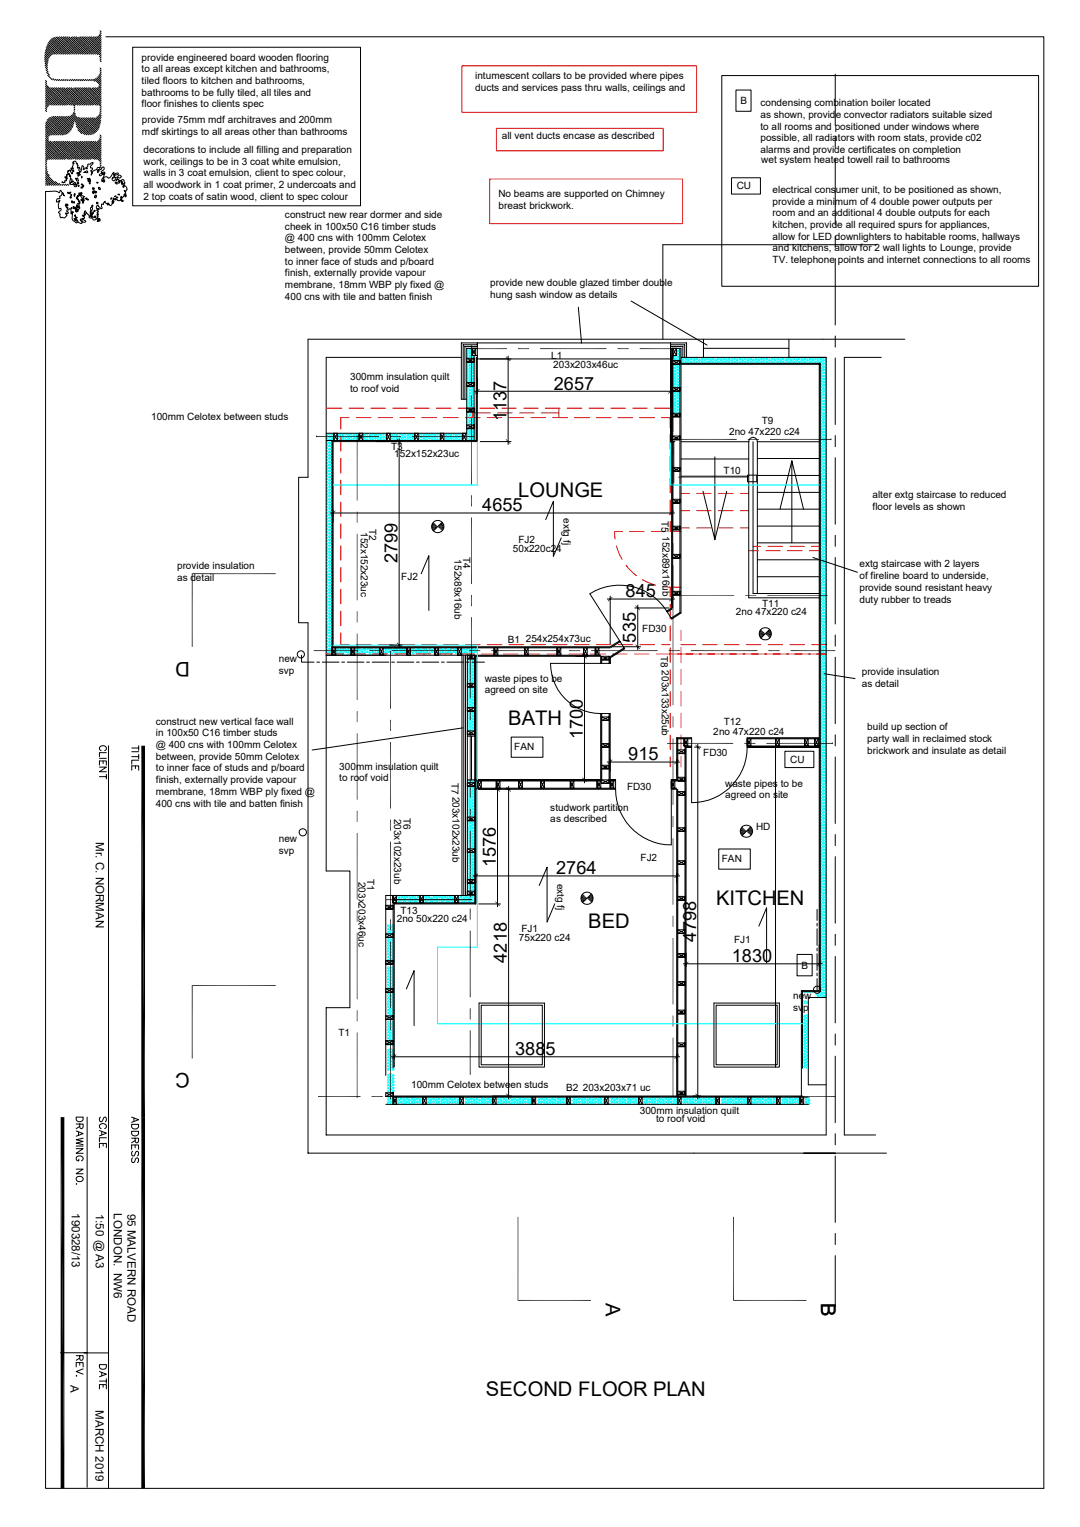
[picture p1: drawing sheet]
<svg xmlns="http://www.w3.org/2000/svg" width="297mm" height="420mm" viewBox="0 0 297 420" stroke-linecap="round" stroke-linejoin="round" font-family="sans-serif">
<defs><g id="words">
<g font-size="5.5">
<text x="142.5" y="136.7">LOUNGE</text>
<text x="52.2" y="182" transform="rotate(-180 52.2 182)">D</text>
<text x="139.8" y="199.5">BATH</text>
<text x="196.9" y="248.9">KITCHEN</text>
<text x="161.8" y="255.4">BED</text>
<text x="52.2" y="295.2" transform="rotate(-180 52.2 295.2)">C</text>
<text x="166.6" y="358.3" transform="rotate(90 166.6 358.3)">A</text>
<text x="225.8" y="358.3" transform="rotate(90 225.8 358.3)">B</text>
<text x="133.6" y="384">SECOND FLOOR PLAN</text>
</g>
<g font-size="5">
<text x="152.3" y="107.1">2657</text>
<text x="139.3" y="115.8" transform="rotate(-90 139.3 115.8)">1137</text>
<text x="132.6" y="140.6">4655</text>
<text x="109.3" y="155" transform="rotate(-90 109.3 155)">2799</text>
<text x="172" y="164.3">845</text>
<text x="174.9" y="176.7" transform="rotate(-90 174.9 176.7)">535</text>
<text x="160.3" y="203.2" transform="rotate(-90 160.3 203.2)">1700</text>
<text x="172.8" y="209.1">915</text>
<text x="136.4" y="238.6" transform="rotate(-90 136.4 238.6)">1576</text>
<text x="152.9" y="240.5">2764</text>
<text x="191.4" y="259" transform="rotate(-90 191.4 259)">4798</text>
<text x="139.4" y="264.8" transform="rotate(-90 139.4 264.8)">4218</text>
<text x="201.3" y="264.6">1830</text>
<text x="141.6" y="290.2">3885</text>
</g>
<g font-size="3.2">
<text x="26.3" y="231.6" transform="rotate(90 26.3 231.6)">Mr. C. NORMAN</text>
<text x="19.8" y="333.7" transform="rotate(90 19.8 333.7)">190328/13</text>
<text x="26.3" y="333.8" transform="rotate(90 26.3 333.8)">1:50 @ A3</text>
<text x="31.3" y="333.8" transform="rotate(90 31.3 333.8)">LONDON. NW6</text>
<text x="35.1" y="333.8" transform="rotate(90 35.1 333.8)">95 MALVERN ROAD</text>
<text x="19.4" y="381" transform="rotate(90 19.4 381)">A</text>
<text x="26.3" y="387.9" transform="rotate(90 26.3 387.9)">MARCH 2019</text>
</g>
<g font-size="2.8">
<text x="38.9" y="16.7">provide engineered board wooden flooring</text>
<text x="38.9" y="19.9">to all areas except kitchen and bathrooms,</text>
<text x="38.9" y="23.2">tiled floors to kitchen and bathrooms,</text>
<text x="130.7" y="21.7">intumescent collars to be provided where pipes</text>
<text x="38.9" y="26.4">bathrooms to be fully tiled, all tiles and</text>
<text x="38.9" y="29.5">floor finishes to clients spec</text>
<text x="130.7" y="24.9">ducts and services pass thru walls, ceilings and</text>
<text x="203.6" y="28.7">B</text>
<text x="209.1" y="29.3">condensing combination boiler located</text>
<text x="39" y="33.8">provide 75mm mdf architraves and 200mm</text>
<text x="209.1" y="32.5">as shown, provide convector radiators suitable sized</text>
<text x="209.1" y="35.7">to all rooms and positioned under windows where</text>
<text x="39" y="37">mdf skirtings to all areas other than bathrooms</text>
<text x="138" y="38.1">all vent ducts encase as described</text>
<text x="209.1" y="38.9">possible, all radiators with room stats, provide c02</text>
<text x="39.5" y="42">decorations to include all filling and preparation</text>
<text x="39.5" y="45.3">work, ceilings to be in 3 coat white emulsion,</text>
<text x="209.1" y="42.1">alarms and provide certificates on completion</text>
<text x="209.3" y="44.8">wet system heated towell rail to bathrooms</text>
<text x="39.5" y="48.5">walls in 3 coat emulsion, client to spec colour,</text>
<text x="39.5" y="51.7">all woodwork in 1 coat primer, 2 undercoats and</text>
<text x="202.6" y="52">CU</text>
<text x="212.5" y="53">electrical consumer unit, to be positioned as shown,</text>
<text x="39.5" y="54.9">2 top coats of satin wood, client to spec colour</text>
<text x="78.4" y="60">construct new rear dormer and side</text>
<text x="137.1" y="54.2">No beams are supported on Chimney</text>
<text x="137.1" y="57.5">breast brickwork.</text>
<text x="212.5" y="56.3">provide a minimum of 4 double power outputs per</text>
<text x="212.5" y="59.5">room and an additional 4 double outputs for each</text>
<text x="78.4" y="63.2">cheek in 100x50 C16 timber studs</text>
<text x="212.5" y="62.7">kitchen, provide all required spurs for appliances,</text>
<text x="212.5" y="65.9">allow for LED downlighters to habitable rooms, hallways</text>
<text x="78.4" y="66.4">@ 400 cns with 100mm Celotex</text>
<text x="78.4" y="69.6">between, provide 50mm Celotex</text>
<text x="212.5" y="69.1">and kitchens, allow for 2 wall lights to Lounge, provide</text>
<text x="78.4" y="72.8">to inner face of studs and p/board</text>
<text x="78.4" y="76">finish, externally provide vapour</text>
<text x="212.5" y="72.3">TV. telephone points and internet connections to all rooms</text>
<text x="78.4" y="79.2">membrane, 18mm WBP ply fixed @</text>
<text x="78.4" y="82.5">400 cns with tile and batten finish</text>
<text x="134.8" y="78.8">provide new double glazed timber double</text>
<text x="134.8" y="82">hung sash window as details</text>
<text x="151.6" y="98.8">L1</text>
<text x="152.1" y="101.1">203x203x46uc</text>
<text x="96.3" y="104.6">300mm insulation quilt</text>
<text x="96.3" y="107.9">to roof void</text>
<text x="41.5" y="115.7">100mm Celotex between studs</text>
<text x="200.5" y="119.6">2no 47x220 c24</text>
<text x="209.5" y="116.8">T9</text>
<text x="107.6" y="123.7">T3</text>
<text x="108.4" y="125.8">152x152x23uc</text>
<text x="199" y="130.3">T10</text>
<text x="239.9" y="137">alter extg staircase to reduced</text>
<text x="155" y="142.5" transform="rotate(90 155 142.5)">extg fj</text>
<text x="181.9" y="143.3" transform="rotate(90 181.9 143.3)">T5</text>
<text x="239.9" y="140.2">floor levels as shown</text>
<text x="99.2" y="146.3" transform="rotate(90 99.2 146.3)">152x152x23uc</text>
<text x="101.5" y="145.5" transform="rotate(90 101.5 145.5)">T2</text>
<text x="142.6" y="149.3">FJ2</text>
<text x="182.2" y="147.5" transform="rotate(90 182.2 147.5)">152x89x16ub</text>
<text x="125" y="153.8" transform="rotate(90 125 153.8)">152x89x16ub</text>
<text x="127.3" y="153.2" transform="rotate(90 127.3 153.2)">T4</text>
<text x="141.1" y="151.8">50x220c24</text>
<text x="48.7" y="156.5">provide insulation</text>
<text x="48.7" y="159.8">as detail</text>
<text x="110.4" y="159.4">FJ2</text>
<text x="236.3" y="156.1">extg staircase with 2 layers</text>
<text x="236.3" y="159.3">of fireline board to underside,</text>
<text x="209.6" y="166.8">T11</text>
<text x="236.3" y="162.5">provide sound resistant heavy</text>
<text x="236.3" y="165.7">duty rubber to treads</text>
<text x="176.6" y="173.9">FD30</text>
<text x="202.4" y="169.1">2no 47x220 c24</text>
<text x="139.7" y="176.7">B1</text>
<text x="144.6" y="176.6">254x254x73uc</text>
<text x="76.7" y="182.2">new</text>
<text x="76.7" y="185.4">svp</text>
<text x="181.8" y="180.4" transform="rotate(90 181.8 180.4)">T8</text>
<text x="182" y="184.4" transform="rotate(90 182 184.4)">203x133x25ub</text>
<text x="237" y="185.8">provide insulation</text>
<text x="133.3" y="187.5">waste pipes to be</text>
<text x="133.3" y="190.7">agreed on site</text>
<text x="237" y="189">as detail</text>
<text x="42.8" y="199.3">construct new vertical face wall</text>
<text x="42.8" y="202.6">in 100x50 C16 timber studs</text>
<text x="196.2" y="202.1">2no 47x220 c24</text>
<text x="199" y="199.4">T12</text>
<text x="238.5" y="200.8">build up section of</text>
<text x="42.8" y="205.8">@ 400 cns with 100mm Celotex</text>
<text x="42.8" y="209">between, provide 50mm Celotex</text>
<text x="141.4" y="206.4">FAN</text>
<text x="193.4" y="207.9">FD30</text>
<text x="217.3" y="209.8">CU</text>
<text x="238.5" y="204">party wall in reclaimed stock</text>
<text x="238.5" y="207.3">brickwork and insulate as detail</text>
<text x="42.8" y="212.2">to inner face of studs and p/board</text>
<text x="42.8" y="215.4">finish, externally provide vapour</text>
<text x="93.3" y="211.7">300mm insulation quilt</text>
<text x="93.3" y="214.9">to roof void</text>
<text x="124.2" y="215.3" transform="rotate(90 124.2 215.3)">T7</text>
<text x="42.8" y="218.6">membrane, 18mm WBP ply fixed @</text>
<text x="42.8" y="221.8">400 cns with tile and batten finish</text>
<text x="124.5" y="219.1" transform="rotate(90 124.5 219.1)">203x102x23ub</text>
<text x="172.5" y="217.2">FD30</text>
<text x="199.4" y="216.3">waste pipes to be</text>
<text x="199.4" y="219.5">agreed on site</text>
<text x="108.4" y="225.1" transform="rotate(90 108.4 225.1)">203x102x23ub</text>
<text x="111" y="225" transform="rotate(90 111 225)">T6</text>
<text x="151.3" y="223">studwork partition</text>
<text x="151.3" y="226.2">as described</text>
<text x="76.7" y="231.6">new</text>
<text x="207.9" y="228.2">HD</text>
<text x="76.7" y="234.8">svp</text>
<text x="176.1" y="236.7">FJ2</text>
<text x="198.5" y="237.1">FAN</text>
<text x="98.6" y="242.5" transform="rotate(90 98.6 242.5)">203x203x46uc</text>
<text x="101" y="241.9" transform="rotate(90 101 241.9)">T1</text>
<text x="153.2" y="243.1" transform="rotate(90 153.2 243.1)">extg fj</text>
<text x="110.1" y="251.5">T13</text>
<text x="109.1" y="253.6">2no 50x220 c24</text>
<text x="143.4" y="256.2">FJ1</text>
<text x="142.7" y="258.8">75x220 c24</text>
<text x="201.9" y="259.4">FJ1</text>
<text x="220.4" y="266.4">B</text>
<text x="218.1" y="274.9">new</text>
<text x="218.1" y="278.1">svp</text>
<text x="93.1" y="285">T1</text>
<text x="113" y="299.3">100mm Celotex between studs</text>
<text x="160.3" y="300">203x203x71 uc</text>
<text x="155.7" y="300.1">B2</text>
<text x="175.9" y="306.3">300mm insulation quilt</text>
<text x="180.4" y="308.5">to roof void</text>
</g>
</g></defs>
<g fill="none" stroke="#000" stroke-width=".28">
<path d="M12.3 16.3l.5 .5M12.3 15.7l1 1.1M12.3 16.8l.8 .8M12.3 15.3l.1 .1M12.4 14.8l1.1 1.2M12.4 14.4l.5 .5M12.4 17.4h.1M12.4 17.9l.6 .7M12.5 13.9l1.4 1.4M12.5 15.5h.1M12.5 17.6l.5 .5M12.5 18.5l.2 .2"/>
<path d="M12.7 13.6h.1M12.7 15.6l.6 .7M12.7 19.2l.6 .6M12.7 13.1l1.9 1.8M12.8 13.7l.6 .7M12.8 18.8h.1M12.8 19.9l.2 .2M12.9 12.7l.1 .3M12.9 16.9h.1M12.9 19l.2 .1M13 12.4l2.5 2.5M13 15h.1"/>
<path d="M13 17.1h.2M13.2 13.1h.1M13.2 12l.3 .4M13.2 15.1l.5 .5M13.3 13.2l.6 .6M13.3 11.7l3.3 3.2M13.5 14.5h.1M13.5 11.4l.6 .5M13.7 12.6h.1M13.7 14.6l.5 .5M13.8 11.1l3.8 3.8M13.8 12.7l.7 .6"/>
<path d="M14 10.8l.6 .6M14.1 14h.1M14.2 12.1h.1M14.2 14.1l.7 .6M14.3 10.6l4.3 4.3M14.4 12.2l.6 .6M14.6 13.5h.1M14.6 10.4l.5 .5M14.7 11.6h.1M14.7 13.6l.7 .6M14.9 11.7l.6 .6M15 14.9h.1"/>
<path d="M15 10.3l4.6 4.6M15.1 13h.1M15.2 11h.1M15.2 13.1l.7 .6M15.4 11.2l.6 .6M15.4 10.2l.2 .2M15.5 14.4h.1M15.6 12.4h.1M15.6 14.5l.4 .4M15.7 12.6l.7 .6M15.7 10.5h.1M15.9 10.2l4.7 4.7"/>
<path d="M15.9 10.6l.6 .7M16 13.8h.1M16.1 11.9h.1M16.1 14l.7 .6M16.3 12.1l.6 .6M16.4 10.1l.6 .7M16.5 13.3h.1M16.6 13.5l.7 .6M16.6 11.4h.1M16.8 11.6l.6 .6M16.9 14.7h.1M16.9 10.1l4.8 4.8"/>
<path d="M17 12.8h.1M17 14.9h.1M17.1 13l.7 .6M17.1 10.9h.1M17.3 11l.6 .7M17.4 14.2h.1M17.4 10.1l.1 .1M17.5 14.4l.6 .5M17.5 12.3h.1M17.7 10.4h.1M17.7 12.4l.6 .7M17.8 10.5l.6 .7"/>
<path d="M17.9 13.7h.1M17.9 10.1l4.8 4.8M18 13.8l.7 .7M18 11.8h.1M18.2 11.9l.6 .7M18.4 13.2h.1M18.4 10.1l.5 .5M18.5 13.3l.7 .7M18.5 11.3h.1M18.7 11.4l.6 .7M18.8 14.6h.1M18.9 14.7l.2 .2"/>
<path d="M18.9 12.7h.1M19 10.1l4.7 4.8M19 10.8h.1M19 12.8l.7 .7M19.2 10.9l.7 .7M19.3 14.1h.1M19.5 14.2l.6 .7M19.5 12.2h.1M19.6 10.2h.1M19.6 12.3l.6 .7M19.7 10.4l.7 .6M19.9 13.6h.1"/>
<path d="M20 11.7h.1M20 13.7l.6 .7M20 10.1l4.7 4.8M20.1 11.8l.6 .6M20.4 13.1h.1M20.5 11.2h.1M20.5 10.1l.4 .4M20.5 13.2l.6 .6M20.6 11.3l.7 .6M20.7 14.5h.1M20.9 12.6h.1M20.9 14.6l.2 .3"/>
<path d="M21 10.6h.1M21 12.7l.6 .6M21 10.1l4.7 4.8M21.1 10.8l.7 .6M21.3 14h.1M21.4 12.1h.1M21.4 14.1l.6 .6M21.5 12.2l.6 .6M21.6 10.2l.7 .7M21.8 13.5h.1M21.9 11.6h.1M21.9 13.6l.6 .6"/>
<path d="M22 11.7l.6 .6M22 10.1l4.9 4.9M22.1 14.9h.1M22.3 13h.1M22.4 11h.1M22.4 13.1l.6 .6M22.5 10.1l.3 .3M22.5 11.2l.7 .6M22.6 14.4h.1M22.8 12.4h.1M22.8 14.5l.4 .4M22.9 10.5h.1"/>
<path d="M22.9 12.6l.6 .6M23 10.6l.7 .7M23 10.1l4.8 4.8M23.2 13.8h.1M23.3 11.9h.1M23.3 14l.6 .6M23.4 12.1l.6 .6M23.5 10.1l.7 .7M23.7 13.3h.1M23.8 11.4h.1M23.8 13.5l.7 .6M23.9 11.6l.7 .6"/>
<path d="M24 14.7h.1M24.1 10.1l3.7 3.8M24.2 12.8h.1M24.2 14.9h.1M24.3 10.9h.1M24.3 13l.7 .6M24.5 11l.6 .7M24.6 10.1l.1 .1M24.6 14.2h.1M24.7 12.3h.1M24.7 14.4l.5 .5M24.8 10.4h.1"/>
<path d="M24.8 12.4l.7 .7M25 10.5l.6 .7M25.1 10.1l2.7 2.8M25.1 13.7h.1M25.2 11.8h.1M25.2 13.8l.7 .7M25.4 11.9l.6 .7M25.6 10.1l.5 .5M25.6 13.2h.1M25.7 11.3h.1M25.7 13.3l.7 .7M25.9 11.4l.6 .7"/>
<path d="M26 14.6h.1M26.1 10.1l1.7 1.8M26.1 12.7h.1M26.1 14.7l.1 .2M26.2 10.8h.1M26.2 12.8l.7 .7M26.4 10.9l.6 .7M26.5 14.1h.1M26.6 10.1h.1M26.6 12.2h.1M26.6 14.2l.7 .7M26.8 10.2h.1"/>
<path d="M26.8 12.3l.6 .7M26.9 10.4l.6 .6M27 9.9l.8 .9M27 13.6h.1M27.1 11.7h.1M27.1 13.7l.7 .7M27.3 9.7h.1M27.3 11.8l.5 .6M27.3 15.5l.5 .4M27.4 9.9l.4 .4M27.4 15h.1M27.4 9.4l.4 .4"/>
<path d="M27.5 9l.1 .1M27.5 13.1h.1M27.5 15.1l.3 .3M27.5 16.1l.1 .2M27.5 19.2l.3 .3M27.5 8.5l.3 .3M27.5 16.6l.3 .4M27.5 18.7l.3 .3M27.5 19.7l.3 .3M27.6 11.2h.1M27.6 13.2l.2 .2M27.8 9.2h.1"/>
<path d="M27.8 11.3h.1M27.8 16.4h.1M29.1 10.1h258v399.3h-274.6v-356.7h1a3.7 3.7 0 0 1 2.8 .3l.4-.6 1 1.4-.5-.8a1.14 1.14 0 0 1-.9 1v.1a.33 .33 0 0 1 .2 .4 .33 .33 0 0 1-.5 .1 .58 .58 0 0 0-.3 1l.8-.4-.3 .6a1.02 1.02 0 0 0 .2 1.6l.3-.1 .1 .2v.3l-.7 .6 .4 .4a.83 .83 0 0 0 .4 1.1l.2-.1a.87 .87 0 0 0 1.3-.6l-.4-.4 .2-.3a.33 .33 0 0 0 .4 .3 .33 .33 0 0 0 .2-.5 .33 .33 0 0 0-.4-.1 .3 .3 0 0 1 0-.4 .3 .3 0 0 1 .4 0 .34 .34 0 0 1 .3-.4 .34 .34 0 0 1 .4 .3v.9l.3 .1a.28 .28 0 0 1 0-.4 .28 .28 0 0 1 .4 0l-.3 .4v.4a1.57 1.57 0 0 0 .9 2.1 .3 .3 0 0 0 .5-.1 .3 .3 0 0 0-.3-.4l-.4-.1-.2-.4 .5 .1-.1-.6-.3-.3 .2-.3a.62 .62 0 0 0 .6 .8l-.3 .1a.31 .31 0 0 0-.5 .2 .31 .31 0 0 0 .4 .4l.2-.2a1.09 1.09 0 0 0 1.5 .9l-.4-.6a.24 .24 0 0 1 0-.4 .24 .24 0 0 1 .4 .2 .56 .56 0 0 0 .2 .6 .56 .56 0 0 0 .7-.1v-.3l-.7-.3-.1-.3a.33 .33 0 0 0 .5-.2 .33 .33 0 0 0-.4-.4l-.2-.3 .7 .2-.1-1.1 .3-.3-.4 1a.5 .5 0 0 0 .6-.7l.8 1.1a.46 .46 0 0 0 .2 .6 .46 .46 0 0 0 .5 0l.1-.3-.6-.3 .2-.3v-1.5a.34 .34 0 0 1 .1-.5 .34 .34 0 0 1 .5 .1 .34 .34 0 0 1-.1 .5 1.02 1.02 0 0 0-.1 1.4l.1-.1a.39 .39 0 0 1-.1-.5 .39 .39 0 0 1 .4-.2v.3a.7 .7 0 0 0-.2 1.2 .53 .53 0 0 0 .4 .7 .53 .53 0 0 0 .6-.4l.7 .4-.5 .4 .6-.1a.24 .24 0 0 0 .1-.4 .24 .24 0 0 0-.3 0 .23 .23 0 0 1 .1-.3 .23 .23 0 0 1 .3 .2l-.7-.4a.37 .37 0 0 0 .2-.4 .37 .37 0 0 0-.3-.3l.4-.1-.4-.2 .3-.2-.3-.3 .4-.3-.5-.4 .6-.1v-.2a.47 .47 0 0 1-.7-.4 .47 .47 0 0 1 .5-.5l.1 .3 .8 .6v-1.3l.5 .1 .2-.5 .4-.3a.51 .51 0 0 0 .2 .6 .51 .51 0 0 0 .6-.1l-.3 .3 .1 .2 .4-.2a.48 .48 0 0 0 .7 .3 .48 .48 0 0 0 .2-.7v-.6l.2 .7v-.1a.26 .26 0 0 0 .2-.4 .26 .26 0 0 0-.4-.1l.3-.4v-.4l.5 .5 .1-.4v.3l.4-.2a.53 .53 0 0 0 .4 .5 .53 .53 0 0 0 .6-.4 .48 .48 0 0 0 .6 .6l.1-.2-.3-.1-.4-.6 .1-.5 .2 .5 .7-.7 .3 .3a.27 .27 0 0 0 .2-.3 .27 .27 0 0 0-.4-.1l-.2-.2 .6-.1-.4-.1 .2-.4-.3-.4 .3 .4 .1-.3a.82 .82 0 0 0 .3-.9 .82 .82 0 0 0-.7-.6l-.2 .4-.2-.1 .4-.6h-.6l-.1-.7a.48 .48 0 0 0 .4 .4 .48 .48 0 0 0 .5-.3l-.3-.6a.37 .37 0 0 0-.6-.2 .37 .37 0 0 0 .2 .6l-.4 .2-.1-.4-.3-.1v.4a.22 .22 0 0 1-.1 .3 .22 .22 0 0 1-.3-.2 .22 .22 0 0 1 .1-.2 .39 .39 0 0 0-.1-.7 .39 .39 0 0 0-.5 .3l.3-.3a.33 .33 0 0 1 .1-.5 .33 .33 0 0 1 .5 .2 .44 .44 0 0 0 .4-.5 .44 .44 0 0 0-.4-.4 .44 .44 0 0 0-.5 .4 .48 .48 0 0 1-.5 .3 .48 .48 0 0 1-.4-.5l1.1-.5a.86 .86 0 0 0-1.4 .4l.1-.8-.4 .4a1.22 1.22 0 0 1-1.2 1.1 .63 .63 0 0 0-.7-.3 .63 .63 0 0 0-.5 .5l.2 .5a.28 .28 0 0 1 0 .4 .28 .28 0 0 1-.4 0 .28 .28 0 0 1 .1-.4l-.4 .3v-.5l.7-1.4-.3-.1-.8 .4-.3-.2a1.04 1.04 0 0 1 1.3-.3 .29 .29 0 0 0 .2-.4 .29 .29 0 0 0-.5 .1 .27 .27 0 0 1-.4-.2 .27 .27 0 0 1 .3-.4 .49 .49 0 0 0 .5-.4 .49 .49 0 0 0-.5-.5l-.5 .7-.2-.1-.1-.4a.45 .45 0 0 0-.5-.1 .45 .45 0 0 0-.3 .4l-.1 .2a1.58 1.58 0 0 0-1.4 1.3v.2a.87 .87 0 0 0-.2-1.3 .38 .38 0 0 0 .6-.3 .38 .38 0 0 0-.5-.4l-.1-.4 .7-.8-.1-.3-.7 .5-.7 .1-.2 1.1-.2-.3-.8 .5a.5 .5 0 0 0 .2-.6 .5 .5 0 0 0-.5-.3l-.4 .8 .2 .2-.2 .6-.4 .2 .3 .6-.6 .4-.1-.5 .4-.3-.3-.2-.3 .3-.1-.2 .8-.4a.72 .72 0 0 1 0-1.1l-.2-.1-.4 .2 .2-.7-.2-.1v-.4h-.3a.47 .47 0 0 0-.3-.7 .47 .47 0 0 0-.5 .5l.2 .2-.3-.1 .1 .4-.3 .5 .3 .7h-.2a.25 .25 0 0 0-.2-.3 .25 .25 0 0 0-.3 .1 .25 .25 0 0 0 .2 .4l.2 .2a.26 .26 0 0 1 .3-.1 .26 .26 0 0 1 .2 .3 .26 .26 0 0 1-.4 .1l-.2 .6-.5-1.1-.3 .3-.3-.1-.1 .2 .2 .1a.33 .33 0 0 0-.2 .4 .33 .33 0 0 0 .4 .2l.1 .2a.3 .3 0 0 1 .3 .2 .3 .3 0 0 1-.2 .4l-.1-.1a.45 .45 0 0 0-.2-.6 .45 .45 0 0 0-.6 .3l.2 .2-.6 .2v.3a.3 .3 0 0 1 .4-.1 .3 .3 0 0 1 .2 .3l-.4 .1 .2 .2-.1 .3h-.4a.32 .32 0 0 1-.2 .5 .32 .32 0 0 1-.4-.2l-.1 .2M36.5 13h62.6v43.6h-62.6zM12.5 22.7h.1M12.5 22.1l.3 .4M12.5 23.2l5.7 5.7M12.5 24.2l4.7 4.7M12.5 25.2l3.7 3.7M12.5 26.2l2.7 2.7M12.5 27.3l1.6 1.6M12.5 28.3l.8 .8"/>
<path d="M12.5 29.3l.4 .4M12.5 30.4l.3 .3M12.5 34.5l2.7 2.6M12.5 35.5l1.7 1.6M12.5 36.5l1 .9M12.5 37.5l.8 .8M12.5 38.6l5.3 5.2M12.5 39.6l4.3 4.2M12.5 35h.1M12.5 36l.4 .4M12.5 37h.1M12.5 38.1l.3 .2"/>
<path d="M12.5 39.1l.7 .6M12.5 27.8h.1M12.5 23.7l.3 .3M12.5 24.7l.7 .7M12.5 25.7l.2 .2M12.5 26.8l.5 .5M12.5 28.8l.4 .4M12.5 29.8h.1M12.6 34l.4 .5M12.7 35.1h.1M12.7 22.8l.1 .2M12.7 37.2l.6 .6"/>
<path d="M12.7 33.6l3.5 3.5M12.7 30l.1 .1M12.7 27.9h.1M12.8 35.2l.6 .7M12.8 26h.1M12.8 28.1l.6 .6M12.9 33.3l.6 .7M12.9 24.1h.1M12.9 26.1l.6 .7M12.9 38.4h.1M13 32.9l4.3 4.2M13 29.3h.1"/>
<path d="M13 24.2l.7 .6M13 36.5h.1M13 38.6l.7 .6M13.1 20.7l1.3 1.3M13.2 20.2h.1M13.2 27.4h.1M13.2 34.6h.1M13.2 36.6l.6 .6M13.3 32.7h.1M13.3 25.5h.1M13.3 27.6l.6 .6M13.3 20.4l.3 .3"/>
<path d="M13.3 39.8h.1M13.3 34.7l.6 .6M13.4 40l.7 .6M13.4 25.6l.7 .6M13.4 32.8l.7 .6M13.5 32.4l4.6 4.6M13.5 36h.1M13.5 28.8h.1M13.7 36.1l.7 .6M13.7 34.1h.1M13.7 26.9h.1M13.8 38.8l5 5"/>
<path d="M13.8 34.2l.7 .6M13.8 25h.1M13.8 27.1l.7 .6M13.8 39.3h.1M13.9 32.3l.7 .6M13.9 39.5l.7 .6M13.9 25.1l.7 .6M14 24.1l.2 .2M14.1 35.5h.1M14.1 28.3h.1M14.2 33.6h.1M14.2 26.4h.1"/>
<path d="M14.2 28.4l.5 .5M14.2 35.6l.7 .6M14.3 32.1l4.5 4.5M14.4 33.7l.6 .6M14.4 24.5h.1M14.4 26.5l.6 .7M14.5 24.6l.6 .6M14.5 24.1l4.8 4.8M14.5 36.9h.1M14.5 38.9l.6 .7M14.6 21.6l.3 .3M14.6 37l.1 .1"/>
<path d="M14.6 27.8h.1M14.6 35h.1M14.7 32l.4 .4M14.7 33.1h.1M14.7 35.1l.7 .6M14.7 25.9h.1M14.7 27.9l.7 .7M14.9 33.2l.6 .6M14.9 26l.6 .7M14.9 38.9l4.9 4.9M15 22.1h.1M15 24.1l.6 .6"/>
<path d="M15 36.4h.1M15.1 34.5h.1M15.1 36.5l.6 .6M15.1 27.3h.1M15.2 32l4.1 4.1M15.2 21.8l.4 .3M15.2 32.6h.1M15.2 34.6l.7 .6M15.2 25.4h.1M15.2 39.7h.1M15.2 27.4l.7 .7M15.4 32.7l.6 .6"/>
<path d="M15.4 25.5l.6 .6M15.4 39.8l.6 .7M15.4 38.9l.2 .2M15.5 24.1l5.1 5.1M15.5 28.7h.1M15.5 35.9h.1M15.6 26.8h.1M15.6 28.8l.1 .1M15.6 34h.1M15.6 36l.7 .6M15.7 24.8h.1M15.7 39.2h.1"/>
<path d="M15.7 32h.1M15.7 34.1l.7 .6M15.7 26.9l.7 .7M15.8 21.8l.3 .4M15.9 25l.6 .6M15.9 32.2l.6 .6M15.9 39.3l.6 .7M15.9 38.9l5 4.9M16 35.3h.1M16 28.2h.1M16 24.1l.1 .1M16.1 33.4h.1"/>
<path d="M16.1 35.5l.7 .6M16.1 26.2h.1M16.1 28.3l.6 .6M16.3 32l3.4 3.5M16.3 33.6l.6 .6M16.3 24.3h.1M16.3 26.4l.6 .7M16.3 21.8l.3 .4M16.4 24.5l.6 .6M16.4 36.7h.1M16.4 38.9l.6 .6M16.5 34.8h.1"/>
<path d="M16.5 36.9l.3 .2M16.5 27.7h.1M16.6 24.1l4.7 4.8M16.6 25.7h.1M16.6 32.9h.1M16.6 35l.7 .6M16.6 27.8l.7 .6M16.8 32l.2 .3M16.8 33.1l.6 .6M16.8 25.9l.6 .6M16.9 21.9h.1M16.9 36.2h.1"/>
<path d="M16.9 38.9l5 4.9M17 22.1l.1 .1M17 34.3h.1M17 36.4l.7 .6M17 27.2h.1M17.1 24.1l.4 .5M17.1 25.2h.1M17.1 32.4h.1M17.1 34.5l.7 .6M17.1 39.6h.1M17.1 27.3l.7 .6M17.3 32l2.7 2.8"/>
<path d="M17.3 32.6l.6 .6M17.3 25.4l.6 .6M17.3 39.7l.6 .6M17.3 21.8l.4 .4M17.4 35.7h.1M17.4 28.6h.1M17.4 38.9h.1M17.5 26.7h.1M17.5 33.8h.1M17.5 35.9l.7 .6M17.5 28.7l.2 .2M17.6 24.1l4.8 4.8"/>
<path d="M17.7 24.7h.1M17.7 26.8l.6 .6M17.7 34l.6 .6M17.7 39.1h.1M17.8 24.8l.6 .7M17.8 39.2l.6 .6M17.8 32l.6 .7M17.9 21.8l.3 .4M17.9 35.2h.1M17.9 28.1h.1M18 38.9l4.9 4.9M18 26.1h.1"/>
<path d="M18 33.3h.1M18 35.3l.7 .7M18 28.2l.7 .6M18.2 24.2h.1M18.2 26.2l.6 .7M18.2 33.4l.6 .7M18.3 32l2 2M18.3 36.6h.1M18.3 24.3l.6 .7M18.4 21.8l.3 .4M18.4 27.6h.1M18.4 34.7h.1"/>
<path d="M18.4 36.7l.1 .1M18.5 38.9l.4 .4M18.5 25.6h.1M18.5 27.7l.7 .6M18.5 40h.1M18.5 34.8l.7 .7M18.5 32.8h.1M18.6 24.1l4.8 4.8M18.7 25.7l.6 .7M18.7 32.9l.6 .7M18.8 36.1h.1M18.8 32l.1 .2"/>
<path d="M18.9 21.9l.3 .3M18.9 27.1h.1M18.9 34.2h.1M18.9 36.2l.2 .1M19 38.9l4.9 4.9M19 25.1h.1M19 27.2l.7 .6M19.1 39.5h.1M19.1 34.3l.6 .7M19.1 32.3h.1M19.1 24.1l.4 .4M19.2 25.2l.7 .7"/>
<path d="M19.2 39.6l.7 .6M19.2 32.4l.7 .7M19.2 31.9l1.2 1.2M19.3 28.4h.1M19.3 35.6h.1M19.4 21.8l.3 .4M19.5 26.5h.1M19.5 28.6l.3 .3M19.5 35.7v.1M19.5 33.7h.1M19.6 24.6h.1M19.6 26.7l.6 .6"/>
<path d="M19.6 24.1l4.8 4.8M19.6 38.9h.1M19.6 31.8h.1M19.6 33.8l.6 .6M19.7 24.7l.7 .7M19.7 39.1l.7 .6M19.7 31.9l.7 .7M19.9 27.9h.1M19.9 35.1h.1M19.9 31.5l5.4 5.5M19.9 21.8l.2 .3M20 26h.1"/>
<path d="M20 28.1l.6 .6M20 33.2h.1M20 38.9l4.9 4.9M20.1 26.1l.6 .7M20.1 31.2h.1M20.1 33.3l.3 .3M20.2 22.2h.1M20.2 30.9l.5 .5M20.2 24.2l.7 .6M20.2 31.4l.7 .6M20.4 30l.2 .2M20.4 27.4h.1"/>
<path d="M20.4 29.5l.2 .2M20.4 30.5l.1 .1M20.4 21.8l.3 .4M20.5 25.5h.1M20.5 27.6l.6 .6M20.5 39.8h.1M20.5 32.7h.1M20.5 38.9l.4 .3M20.6 25.6l.7 .6M20.6 24.1l4.8 4.8M20.6 33.3l3.8 3.8M20.6 40l.7 .6"/>
<path d="M20.6 32.8l.7 .6M20.7 28.8h.1M20.9 26.9h.1M20.9 34.1h.1M20.9 21.8l.4 .4M21 25h.1M21 27.1l.6 .6M21 34.8l2.3 2.2M21 39.3h.1M21 32.2h.1M21 34.2l.6 .6M21 38.9l5 4.9"/>
<path d="M21.1 24.1l.3 .2M21.1 25.1l.7 .6M21.1 39.5l.7 .6M21.1 32.3l.7 .6M21.3 28.3h.1M21.4 26.4h.1M21.4 28.4l.4 .5M21.4 33.6h.1M21.4 21.8l.4 .4M21.4 35.7l.6 .5M21.5 24.5h.1M21.5 26.5l.6 .7"/>
<path d="M21.5 33.7l.6 .6M21.6 32.3l4.4 4.3M21.6 24.6l.7 .6M21.6 38.9l.7 .7M21.7 24.1l4.8 4.8M21.8 27.8h.1M21.8 35h.1M21.9 25.9h.1M21.9 27.9l.6 .7M21.9 33.1h.1M21.9 35.1l.6 .6M21.9 21.8l.1 .1"/>
<path d="M22 26l.6 .7M22 33.2l.6 .6M22.1 38.9l5.7 5.7M22.1 22.1h.1M22.1 36.4h.1M22.2 24.1l.6 .6M22.3 22.2h.1M22.3 27.3h.1M22.3 32.4h.1M22.3 34.5h.1M22.3 36.5l.2 .2M22.4 25.4h.1"/>
<path d="M22.4 27.4l.6 .7M22.4 39.7h.1M22.4 32.6h.1M22.4 34.6l.6 .6M22.4 21.8l.4 .4M22.5 25.5l.7 .6M22.5 39.8l.7 .7M22.5 32.7l.7 .6M22.6 38.9l.2 .2M22.6 28.7h.1M22.6 35.9h.1M22.7 24.1l5.1 5.2"/>
<path d="M22.8 32.4l3.7 3.8M22.8 26.8h.1M22.8 28.8l.1 .1M22.8 34h.1M22.8 36l.6 .6M22.9 24.8h.1M22.9 26.9l.6 .7M22.9 39.2h.1M22.9 34.1l.6 .6M22.9 21.8l.4 .4M23 25l.7 .6M23 39.3l.7 .7"/>
<path d="M23.1 38.9l4.7 4.7M23.2 28.2h.1M23.2 35.3h.1M23.2 24.1l.1 .1M23.3 26.2h.1M23.3 28.3l.6 .6M23.3 32.4l.4 .4M23.3 33.4h.1M23.3 35.5l.6 .6M23.4 24.3h.1M23.4 26.4l.6 .7M23.4 33.6l.6 .6"/>
<path d="M23.5 21.8l.3 .4M23.5 24.5l.7 .6M23.5 36.7h.1M23.6 38.9l.6 .6M23.7 27.7h.1M23.7 34.8h.1M23.7 36.9l.2 .2M23.7 24.1l4.1 4.1M23.8 25.7h.1M23.8 27.8l.7 .6M23.8 32.9h.1M23.8 32.4l3.2 3.2"/>
<path d="M23.8 35l.7 .6M23.9 25.9l.7 .6M23.9 33.1l.7 .6M24 21.9h.1M24 36.2h.1M24.1 38.9l3.7 3.7M24.2 22.1l.1 .1M24.2 27.2h.1M24.2 34.3h.1M24.2 36.4l.6 .6M24.2 24.1l.5 .5M24.3 25.2h.1"/>
<path d="M24.3 27.3l.7 .6M24.3 32.4h.1M24.3 34.5l.7 .6M24.3 39.6h.1M24.5 25.4l.6 .6M24.5 32.6l.6 .6M24.5 39.7l.6 .6M24.5 21.8l.3 .4M24.6 28.6h.1M24.6 35.7h.1M24.6 38.9h.1M24.7 26.7h.1"/>
<path d="M24.7 24.1l3.1 3.1M24.7 28.7l.2 .2M24.7 33.8h.1M24.7 35.9l.7 .6M24.8 32.4l2.5 2.5M24.8 24.7h.1M24.8 26.8l.7 .6M24.8 34l.7 .6M24.8 39.1h.1M25 24.8l.6 .7M25 39.2l.6 .6M25 21.8l.4 .4"/>
<path d="M25.1 28.1h.1M25.1 35.2h.1M25.1 38.9l2.7 2.6M25.2 26.1h.1M25.2 28.2l.7 .6M25.2 33.3h.1M25.2 35.3l.7 .7M25.3 32.4l.3 .3M25.4 24.2h.1M25.4 26.2l.6 .7M25.4 33.4l.6 .7M25.5 24.3l.6 .7"/>
<path d="M25.5 36.6h.1M25.5 21.8l.5 .6M25.6 27.6h.1M25.6 34.7h.1M25.6 36.7l.1 .1M25.7 38.9l.4 .4M25.7 25.6h.1M25.7 27.7l.7 .6M25.7 32.8h.1M25.7 34.8l.7 .7M25.7 24.1l2.1 2.1M25.7 40h.1"/>
<path d="M25.8 32.4l1.8 1.7M25.9 25.7l.6 .7M25.9 32.9l.6 .7M26 21.8h.1M26 36.1h.1M26.1 21.9l.7 .7M26.1 27.1h.1M26.1 34.2h.1M26.1 36.2l.2 .2M26.2 38.9l1.6 1.6M26.2 24.1l.4 .4M26.2 25.1h.1"/>
<path d="M26.2 27.2l.7 .6M26.2 34.3l.7 .7M26.2 39.5h.1M26.3 21.6l1.5 1.5M26.4 25.2l.6 .7M26.4 39.6l.6 .6M26.4 32.4l.6 .7M26.5 28.4h.1M26.5 35.6h.1M26.6 21.4l.7 .7M26.6 26.5h.1M26.6 28.6l.4 .3"/>
<path d="M26.6 32.2l1.1 1.1M26.6 33.7h.1M26.6 35.7l.2 .2M26.8 24.6h.1M26.8 26.7l.6 .6M26.8 24.1l1 1M26.8 33.8l.6 .7M26.8 38.9h.1M26.9 22.7h.1M26.9 24.7l.6 .7M26.9 21.1l.9 1M26.9 39.1l.6 .6"/>
<path d="M26.9 32l.6 .6M27 22.8l.6 .7M27 27.9h.1M27 35.1h.1M27 38.7l.8 .8M27.1 23.9v.1M27.1 26h.1M27.1 28.1l.7 .6M27.1 33.2h.1M27.1 35.2l.1 .1M27.1 20.9l.7 .6M27.2 31.7l.6 .6"/>
<path d="M27.3 24.1h.1M27.3 26.1l.5 .6M27.3 33.3l.3 .4M27.3 23.6l.5 .5M27.3 38.4h.1M27.3 20.5l.5 .5M27.4 22.2h.1M27.4 24.2l.4 .4M27.4 31.4l.4 .4M27.4 38.6l.4 .4M27.4 38.1l.4 .4M27.5 30.9l.3 .4"/>
<path d="M27.5 22.3l.3 .3M27.5 27.4h.1M27.5 29.5l.3 .3M27.5 30.5l.1 .1M27.5 20.2h.1M27.5 30l.3 .3M27.5 37.1l.3 .4M27.5 37.6l.1 .2M27.6 25.5h.1M27.6 27.6l.2 .1M27.6 20.4l.2 .1M27.6 32.7h.1"/>
<path d="M27.6 39.8h.1M27.8 23.6h.1M27.8 25.6v.1M27.8 30.7h.1M27.8 37.9h.1M27.8 40h.1M198.5 20.8h87.1v57.9h-87.1zM202.4 24.8h4.1v5.8h-4.1zM229.7 20.4v14.1M229.7 37.5v3.1M12.5 48.3l.5 .5M12.5 49.3h.1"/>
<path d="M12.5 50.3l.4 .4M12.5 49.8l1.2 1.2M12.5 50.8l.2 .2M12.5 40.6l3.2 3.2M12.5 41.6l2.2 2.2M12.5 42.6l1.2 1.2M12.5 43.7l.4 .4M12.5 44.7l.3 .3M12.5 45.7l.4 .4M12.5 46.7l.6 .6M12.5 47.8l3.2 3.2M12.5 48.8l2.2 2.2"/>
<path d="M12.5 40.1l.2 .1M12.5 41.1l.5 .5M12.5 42.1v.1M12.5 43.2l.4 .4M12.5 44.2h.1M12.5 45.2l.3 .3M12.5 46.2l.4 .4M12.5 47.2l.2 .2M12.7 49.4h.1M12.7 42.3h.1M12.7 44.3l.1 .2M12.8 49.6l.6 .6"/>
<path d="M12.8 40.3h.1M12.8 42.4l.6 .7M12.8 47.5h.1M12.9 40.5l.6 .6M12.9 47.7l.6 .6M13 50.8h.1M13 43.7h.1M13.2 51h.1M13.2 48.9h.1M13.2 41.7h.1M13.2 43.8v.1M13.3 49.1l.6 .6"/>
<path d="M13.3 41.9l.6 .6M13.5 50.3h.1M13.5 43.2h.1M13.7 50.5l.5 .5M13.7 41.2h.1M13.7 43.3l.5 .5M13.8 41.4l.7 .6M14.1 49.8h.1M14.1 42.7h.1M14.2 50l.7 .6M14.2 40.7h.1M14.2 42.8l.7 .6"/>
<path d="M14.4 40.9l.6 .6M14.6 42.2h.1M14.7 40.2h.1M14.7 42.3l.7 .6M14.9 40.3l.6 .7M15 50.7h.1M15 43.6h.1M15.1 50.8l.1 .2M15.1 41.6h.1M15.1 43.7l.1 .1M15.2 50l.2 .1M15.2 41.7l.7 .7"/>
<path d="M15.5 50.2h.1M15.5 43.1h.1M15.6 50.3l.7 .7M15.6 41.1h.1M15.6 43.2l.7 .6M15.7 41.2l.7 .7M16 42.5h.1M16.1 40.6h.1M16.1 42.7l.7 .6M16.2 50.4l.6 .6M16.3 40.7l.6 .7M16.5 42h.1"/>
<path d="M16.6 40.1h.1M16.6 42.2l.7 .6M16.8 40.2l.6 .7M16.9 43.4h.1M17 41.5h.1M17 43.6l.3 .2M17 50.7l.3 .3M17.1 41.6l.7 .7M17.4 42.9h.1M17.5 50.7l.3 .3M17.5 41h.1M17.5 43.1l.7 .6"/>
<path d="M17.7 41.1l.6 .6M17.9 42.4h.1M18 50.7l.2 .1M18 40.5h.1M18 42.5l.7 .7M18.2 40.6l.6 .6M18.3 51h.1M18.4 56.5l.2 .1a.36 .36 0 0 0-.2-.5 .36 .36 0 0 0-.4 .5v.1l.2-.1v-.3l.3 .2M18.4 41.9h.1M18.5 50.7l.3 .3M18.5 42l.7 .7M18.6 57.1v.3l-.4-.5 .4 .2"/>
<path d="M18.7 40.1l.6 .6M18.8 53a.3 .3 0 0 0 .4 .3 .3 .3 0 0 0 .1-.5l-.3 .2-.4-.2v.4M18.8 43.3h.1M18.9 41.4h.1M18.9 43.4l.4 .4M19 50.7h.1M19.1 41.5l.6 .7M19.3 42.8h.1M19.3 54.1v.3a.21 .21 0 0 0 .4-.1 .21 .21 0 0 0-.3-.3l-.1 .4M19.4 48.9v.1a.75 .75 0 0 1 .4 .8 .75 .75 0 0 1-.6 .6l.2-1.5M19.5 40.9h.1M19.5 42.9l.6 .7"/>
<path d="M19.5 53.7l.1-.2-.1 .1 .1 .1M19.6 41l.6 .6M19.7 57.1l-.1 .2 .1-.1M19.9 42.3h.1M20 42.4l.6 .7M20 40.3h.1M20.1 49.8h-.4l.2 .4a.32 .32 0 0 0-.5 0 .32 .32 0 0 0 0 .5 .32 .32 0 0 0 .5 0l.5-.2a.57 .57 0 0 0 0 .6 .57 .57 0 0 0 .6 .3l.2-.7-.5 .2 .2-.6-.8-.4M20.1 55.6l-.3 .2-.2-.5h.3l.2 .4M20.1 40.5l.6 .6M20.2 43.7h.1M20.3 57.4l-.1-.3 .3-.1-.4-.2 .2 .3-.2 .2 .2 .1M20.4 41.7h.1"/>
<path d="M20.5 41.9l.6 .6M20.5 53.8l.2-.5a.39 .39 0 0 0-.4 .3 .39 .39 0 0 0 .2 .4v-.2M20.6 57.4l.1 .2 .1-.6-.3 .1 .2 .3M20.7 43.2h.1M20.9 57.9h-.1a.4 .4 0 0 0 .6 .3 .4 .4 0 0 0 .1-.6 .54 .54 0 0 0 .3-.9v-.3a.32 .32 0 0 0-.4-.3 .32 .32 0 0 0-.3 .4 .32 .32 0 0 0 .5 .2v.1a.25 .25 0 0 1 0 .3 .25 .25 0 0 1-.3 0 .25 .25 0 0 1 0-.3l-.2-.2a.75 .75 0 0 0 .2 1.1l-.2 .3-.1-.5-.1 .5M20.9 41.2h.1M20.9 43.3l.5 .5M21 41.4l.6 .6M21.3 49a.46 .46 0 0 1 0 .8l-.3-.1zM21.3 42.7h.1M21.4 40.7h.1M21.4 42.8l.6 .6"/>
<path d="M21.4 53.8l.2 .2-.4 .4 .5 1-.7-.9 .5-.7M21.5 50.3l.1 .3-.3-.1v-.3l.2 .1M21.5 40.9l.6 .6M21.7 51v.3l-.2-.2 .2-.1M21.7 56v-.3h.2l.1 .3-.4 .1M21.8 53.6l.1 .2 .1-.6-.2-.2v.6M21.8 42.2h.1M21.8 55.5l.1-.3 .1 .3h-.2M21.9 40.2h.1M21.9 42.3l.6 .6M22 40.3l.6 .7M22.1 43.6h.1"/>
<path d="M22.3 41.6h.1M22.3 43.7l.1 .1M22.3 53.3l.3 .5 .6 .3a.26 .26 0 0 0-.3 .2 .26 .26 0 0 0 .2 .3 .92 .92 0 0 1-.8-1.1 .24 .24 0 0 1-.3-.3 .24 .24 0 0 1 .3-.2 .24 .24 0 0 1 .2 .3l-.2 .1M22.4 41.7l.6 .7M22.4 48.5v.5l.1-.4M22.6 50.6v.2h-.2l.2-.2M22.6 54.7l.1 .5 .5-.3-.3 1-.2-.1v-.5a.33 .33 0 0 1-.4-.2 .33 .33 0 0 1 .2-.4 .33 .33 0 0 1 .4 .2l.1 .1M22.6 43.1h.1M22.8 51h.2l-.1 .3a.4 .4 0 0 1-.2 .4 .4 .4 0 0 1-.5-.1l.5-.2 .2-.4M22.8 41.1h.1M22.8 43.2l.6 .6M22.9 41.2l.6 .7"/>
<path d="M23.1 47.5l.6-.4a.26 .26 0 0 1 .3-.1 .26 .26 0 0 1 .1 .4 .26 .26 0 0 1-.4 .1zM23.2 42.5h.1M23.3 40.6h.1M23.3 42.7l.6 .6M23.4 40.7l.6 .7M23.5 54.6a.48 .48 0 0 0 .3 .4 .48 .48 0 0 0 .5-.1l-.3-.1-.2-.4-.2 .1v.2M23.7 42h.1M23.8 40.1h.1M23.8 42.2l.7 .6M23.9 40.2l.7 .7M24 49.1a.44 .44 0 0 1 .5 .2 .44 .44 0 0 1-.2 .6h.4l-.1-.9 .2 .4v1.1h-.2a.61 .61 0 0 0-.4-.8l.1-.6M24 43.4h.1"/>
<path d="M24.2 41.5h.1M24.2 43.6l.2 .2M24.3 41.6l.7 .7M24.6 42.9h.1M24.7 41h.1M24.7 43.1l.7 .6M24.8 41.1l.7 .6M25.1 42.4h.1M25.2 40.5h.1M25.2 42.5l.7 .7M25.3 56.7h.2v-.3l-.3 .4M25.4 40.6l.6 .6"/>
<path d="M25.4 51.7l.1 .2a.24 .24 0 0 0 .3 .2 .24 .24 0 0 0 .1-.4 .24 .24 0 0 0-.4 0v.2M25.6 41.9h.1M25.7 42l.7 .7M25.7 53h.3a.33 .33 0 0 0-.1-.5 .33 .33 0 0 0-.4 .1 .33 .33 0 0 0 0 .5l.2 .2 .1-.4a.35 .35 0 0 0 .5 .2 .35 .35 0 0 0 .1-.5h-.4l-.6 .4M25.9 40.1l.6 .6M25.9 58.1l.3-.1-.2-.2-.1 .4M26 43.3h.1M26.1 41.4h.1M26.1 43.4l.4 .4M26.2 54.1l-.1 .1a.31 .31 0 0 0 .5-.1 .31 .31 0 0 0-.3-.4l-.3 .6M26.2 41.5l.7 .7M26.3 59.6v.1l-.4-.1a.27 .27 0 0 0 .1 .3 .27 .27 0 0 0 .4-.1l-.3-.4-.2 .5"/>
<path d="M26.5 42.8h.1M26.5 55.9l.4 .1a.21 .21 0 0 0-.1-.4 .21 .21 0 0 0-.3 .2l.1 .2M26.6 42.9l.7 .7M26.6 40.9h.1M26.8 41l.6 .6M26.8 47.4l.3-.1-.1-.3-.1 .4M26.9 46.8l.2 .3 .2-.2a.21 .21 0 0 0-.2-.3 .21 .21 0 0 0-.2 .3M27 42.3h.1M27.1 51.6v.1a.32 .32 0 0 0 .1 .5 .32 .32 0 0 0 .5-.3 .32 .32 0 0 0-.4-.3h-.2l.1 .2M27.1 42.4l.7 .7M27.1 40.3h.1M27.3 40.5l.5 .5"/>
<path d="M27.4 43.7h.1M27.5 41.7h.1M27.5 45.3l.3 .3M27.5 43.8l.3 .3M27.5 44.8l.1 .2M27.5 45.8l.3 .3M27.6 41.9l.2 .2M27.8 45.1h.1M30.6 54.7h.1v-.3l-.2 .2v.3M31.2 48.9a.4 .4 0 0 0-.3 .5 .4 .4 0 0 0 .5 .3 .4 .4 0 0 0 .3-.4 .39 .39 0 0 0-.1-.6 .39 .39 0 0 0-.6 .2l-.1 .2M31.6 54l.3-.1-.2 .2-.2-.1M31.8 50.2l.2 .4a.29 .29 0 0 0 .2-.4 .29 .29 0 0 0-.3-.2l-.2 .3"/>
<path d="M32 54.3l.4 .1-.1-.2-.2 .1M32.5 53.5l.3-.1 .1 .2zM201.2 48.9h7.9v4.5h-7.9zM229.7 43.6v18.3M229.7 65v3M229.7 71.1v18.3M241.2 67.3h-58.9v26M126.9 98.3h-37.2v141.3h6.5v37.6h-6.5v35h137.5v-213.9M128.4 98.6h2l-2 1h2v-1v1h-2zM128.4 98.6l2 1M128.9 95.9h10.5M129.7 95v10.7"/>
<path d="M129.8 95.8v2h1h-1v-2h1v2zM130.8 95.8l-1 2M131.3 94.3v27.2h-39.7v56.4h76.2l2.6-1.7M131.3 94.8h-3.9v15M131.3 95.3h-3.5v14.5M131.3 95.8h-2.9v23.4h-38.7M131.3 97.8h-.9v23.4M131.3 98.4h-.3v22.8h-41.3M131.3 98.7h53.1M139.7 97.9v24.4M142.5 95.9h3M148.5 95.9h18.3"/>
<path d="M159 84.5l.9 9.9M169.8 95.9h3.1M173.6 82.8l20.8 12.1M175.9 95.9h10.5M184.4 95.8h2.9v72.8l-2.6 1.7-1.4-2.2M184.4 94.8h3.9v3.5M184.4 95.3h3.4v3M184.4 97.8h1.2M184.4 98.4h.3M184.4 94.3v27.5h.9v11M184.7 95.8v71.4l-1.4 .9M185 95.8v2h1h-1v-2h1v2z"/>
<path d="M185 99.1h2l-2 1.1h2v-1.1v1.1h-2zM185 95.8v71.4M185 99.1l2 1.1M185.1 96.5v22.4M186 95.8l-1 2M187 95.8v72.8M187.3 98.3h39.9M187.3 99.9h38.3v172.9h-4.9v21M188.8 98.3v-4h-61.9v15.5h1.5M193.5 93.3v5v-2.5h23.5M217 93.3v5h10.2M225.3 99.9v172.6h-4.9v29.1"/>
<path d="M229.7 92.4v3.1M229.7 98.5v18.3M242.4 98.3h-10.2v213.9h8.6M248.8 93.3h-164.1v38h-2.6v40h2.6v145.9h159.1M87.1 119.9v.2M91.8 119.2v2h1h-1v-2h1v2zM92.8 119.2l-1 2M98.2 119.6v18.1M98.8 119.2v2h1h-1v-2h1v2zM99.8 119.2l-1 2M106.3 119.2v2h1h-1v-2h1v2zM107.3 119.2l-1 2"/>
<path d="M114 119.2v2h1h-1v-2h1v2zM115 119.2l-1 2M121.1 119.2v2h1h-1v-2h1v2zM122.1 119.2l-1 2M127.2 119.2v2h1h-1v-2h1v2zM128.2 119.2l-1 2M128.4 105.2h2l-2 1h2v-1v1h-2zM128.4 112.3h2l-2 1h2v-1v1h-2zM128.4 116.9h2l-2 1h2v-1v1h-2zM128.4 105.2l2 1M128.4 112.3l2 1M128.4 116.9l2 1"/>
<path d="M129.7 108.8v3M129.7 114.9v18.3M130.5 107.6h54.7M185 106.6h2l-2 1h2v-1v1h-2zM185 113.7h2l-2 .9h2v-.9v.9h-2zM185 119.9h2l-2 1h2v-1v1h-2zM185 106.6l2 1M185 113.7l2 .9M185 119.9l2 1M187.3 100.2h38.3M229.7 119.8v3.1M87.1 120h17.1"/>
<path d="M91.3 121.2v57M107.3 120h3M109.8 120.6v57.6M113.4 120h17.1M129.7 136.2v3.1M132.1 121.5h8.4M184.7 121.5h.9M185 128.6h2l-2 1h2v-1v1h-2zM185 137.3h2l-2 1h2v-1v1h-2zM185 128.6l2 1M185 137.3l2 1M185.1 121.9v3.1"/>
<path d="M185.1 128v18.3M185.9 120.8h16.7M186.5 131.2h19.2M187.3 121.5h18.6M187.3 126.2h18.6M187.3 131h18.6M196.6 125.6v22.8l-3.3-13.3M199.9 135.1l-3.3 13.3M205.6 130.7h2.5v1.8h-2.5zM205.7 120.8h3M205.9 121.5v42.9h19.4M205.9 121.5a1.19 1.19 0 0 1 1.2-1.2 1.19 1.19 0 0 1 1.2 1.2"/>
<path d="M207.1 121.5v41.7h18.2M208.3 121.5v41.7M208.3 121.5h17M208.3 126.1h17M208.3 130.8h17M208.3 135.4h17M211.8 120.8h16.7M217.8 126.7l-3.3 13.3M228.5 120.7v.2M229.7 125.9v18.3M52.7 157.8h23.1M52.9 157.7v20.2"/>
<path d="M90.8 141.1h94.7M98.2 140.7v3.1M98.2 146.8v18.3M115.8 157.8l2.1-5v15.1M121.6 143.6l-2.4 2.4M129.7 142.3v18.3M150.1 142.9l2.1-5v15.1l2.1-5M185 144.7h2l-2 1h2v-1v1h-2zM185 152.5h2l-2 1h2v-1v1h-2zM185 144.7l2 1M185 152.5l2 1M185.1 149.4v3"/>
<path d="M185.1 155.4v38.6M208.3 154h17M208.3 158.6h17M208.3 140h17M208.3 144.7h17M208.3 149.3h17M221 140l-3.2-13.3v22.6M223.6 153.3l12.2 4.1M229.7 147.2v3.1M229.7 153.3v18.3M86.3 179h12.3M91.3 178.2v2h1h-1v-2h1v2z"/>
<path d="M91.3 178.2h76.5M92.3 178.2l-1 2M96.6 178.2v2h.9h-.9v-2h.9v2zM97.5 178.2l-.9 2M98.2 168.1v3.1M98.2 174.2v18.3M101.6 179h3M104.4 178.2v2h1h-1v-2h1v2zM105.4 178.2l-1 2M107.1 177.4h3.5M107.4 178.9v16M107.7 179h18.3"/>
<path d="M111.9 178.2v2h1h-1v-2h1v2zM112.9 178.2l-1 2M119.6 178.2v2h1h-1v-2h1v2zM120.6 178.2l-1 2M125.9 178.2v2h1h-1v-2h1v2zM126.9 178.2l-1 2M129 179h3.1M129.3 179.7v12.3M129.7 163.7v3M129.7 169.8v10.8M135.1 179h18.3M135.9 178.2v2h1h-1v-2h1v2z"/>
<path d="M136.9 178.2l-1 2M144.3 178.2v2h.9h-.9v-2h.9v2zM145.2 178.2l-.9 2M153.2 178.2v2h1h-1v-2h1v2zM154.2 178.2l-1 2M156.5 179h3M160.5 178.2v2h1h-1v-2h1v2zM160.7 179.7v35.6M161.5 178.2l-1 2M162.6 179h18.2M163.7 178.2v2h1h-1v-2h1v2zM164.7 178.2l-1 2"/>
<path d="M167 164.8h18.5M167.8 164v13.1M168.6 177.9h7.5M170.6 176.5l-2.6 1.6M171.6 178.2l-4 2.5M174.6 167.2h9.3M175.4 166.4v12.3M183.3 168.1a15.3 15.3 0 0 0-21.1-4.8l9.6 15.1-4 2.6v1.5h-16.4a13.8 13.8 0 0 0 13.8 13.8M183.9 179h3M184.9 167.5l-1.4 .8M185 162.6h2l-2 1h2v-1v1h-2zM185 162.6l2 1"/>
<path d="M185.3 163.7v.2M185.3 163.8h16.6M187.2 168.4l-2.6 1.6M190 179h18.3M204.9 163.8h3.1M211 163.8h16.6M211.3 179h3.1M211.7 173.1l-2.4 2.4M217.4 179h12.3M229.7 174.7v3M82.9 180.2v1.9h3.5M87.1 182.1h.8"/>
<path d="M88.6 182.1h4.6M89.7 180.2h75.5M94 182.1h.7M95.5 182.1h4.6M98.2 195.6v3M100.8 182.1h.8M102.4 182.1h4.5M107.4 198v3M107.7 182.1h.8M109.2 182.1h4.6M114.6 182.1h.7M116.1 182.1h4.5"/>
<path d="M121.4 182.1h.8M122.9 182.1h4.6M127 180.2v66.1M127.6 180.2v66.1M128 180.2v66.1M128.3 182.1h.7M128.5 180.2h2.1l-2.1 1h2.1v-1v1h-2.1zM128.5 188h2.1l-2.1 .9h2.1v-.9v.9h-2.1zM128.5 194.6h2.1l-2.1 1h2.1v-1v1h-2.1zM128.5 188l2.1 .9M128.5 194.6l2.1 1M129.3 195v3.1"/>
<path d="M129.8 182.1h3.4M130.6 181.2l-2.1-1v66.1h-22.4v49.5M130.6 180.5v67.8h-22.5v45.5M165.2 182.5v-2h-34.3v68.1h-22.5v44.9M165.2 196.3v18.2h-36.7M165.2 196.3h2.6v18.2h1.5v2.6M165.5 196.3v18.2l2 1M165.5 180.5h2l-2 1h2v-1v1h-2zM165.5 197.2h2l-2 1h2v-1v1h-2zM165.5 197.2l2 1M167.5 181.5l-2-1v2M167.5 196.3v18.2"/>
<path d="M167.5 181v1.5M185.1 197v3.1M226.6 185.3l8.6 1.3M229.7 180.8v18.3M27.3 210.4v-1.1h2v1.1M27.3 211h2l-2 1.3h2M27.3 208.6h2M27.3 213.6h2M27.8 206.5a.69 .69 0 0 1-.5-.8 .69 .69 0 0 1 .8-.6h.4a.69 .69 0 0 1 .8 .6 .69 .69 0 0 1-.5 .8M28.4 209.3v.7M29.3 207h-2v1.1M29.3 213v1.2"/>
<path d="M29.8 205.1v204.3M36.2 205.7h1.9M36.2 206.8h1.9M36.2 208.1h1.9M36.2 211.8v-1.1h1.9v1.1M37.3 210.7v.7M38.1 209.1h-1.9v1.1M38.1 205.1v1.3M38.1 207.5v1.2M98.2 201.7v18.3M107.4 204.1v18.3M127.3 200.2l-41.4 6.1"/>
<path d="M128.5 201h2.1l-2.1 1.1h2.1v-1.1v1.1h-2.1zM128.5 215.3h2.1l-2.1 .9h2.1v-.9v.9h-2.1zM128.5 201l2.1 1.1M128.5 215.3l2.1 .9M128.5 202.5h2.4M129.3 201.1v18.3M129.7 202.5v12M130.9 217.1h38.4M130.9 216.8h38.4M130.9 214.8h34.3l-1 2M131.4 214.8v2h1h-1v-2h1v2zM132.4 214.8l-1 2"/>
<path d="M136.5 214.8v2h1h-1v-2h1v2zM136.8 216.3v33.1M137.5 214.8l-1 2M139.9 216.3v86M140.6 202.7h8.7v5.6h-8.7zM142.7 214.8v2h1h-1v-2h1v2zM143.7 214.8l-1 2M148.7 214.8v2h1h-1v-2h1v2zM149.7 214.8l-1 2M156.8 214.8v2h1h-1v-2h1v2zM157.8 214.8l-1 2M164.2 214.8v2h1h-1v-2h1v2z"/>
<path d="M165.5 204.5h2l-2 1h2v-1v1h-2zM165.5 210.5h2l-2 1h2v-1v1h-2zM165.5 214.5h2l-2 1h2v-1v1h-2zM165.5 204.5l2 1M165.5 210.5l2 1M167 209.6h19.9M167.8 214.8v2h1h-1v-2h1v2zM167.8 214.8h1.5M168.8 214.8l-1 2M183.5 204.4h18.1M184.6 217.1h1.5v84.5M184.6 214.8v2h1h-1v-2h1v2z"/>
<path d="M184.6 214.8h1.5M185.1 203.1v18.3M185.6 214.8l-1 2h1.5M186.1 203.2h4.1M186.4 206.2h2l-2 1.1h2v-1.1v1.1h-2zM186.4 213.8h2l-2 1h2v-1v1h-2zM186.4 217.7h2l-2 1h2v-1v1h-2zM186.4 206.2l2 1.1M186.4 213.8l2 1M186.4 217.7l2 1M186.4 202.9v11.6M186.4 217.1v84.5"/>
<path d="M188.1 203.2v2h1h-1v-2h1v2zM188.4 205.5v96.1M188.7 205.2h1.5M189.1 203.2l-1 2M190.2 205.5h-1.5v96.1M191 205.5h1.7M191.9 204.7v97.6M204.7 204.4h3M205.5 205.5h19.8M205.5 203.2h19.8M205.5 203.2v2h1h-1v-2h1v2zM205.5 205.5a15.3 15.3 0 0 1-15.3 15.3v-17.9h-4.1v11.6h-1.5v17.9a15.3 15.3 0 0 1-15.3-15.3"/>
<path d="M206.5 203.2l-1 2h19.8M210.8 204.4h18.1M213.3 205.5v88M213.3 203.2v2h1h-1v-2h1v2zM214.3 203.2l-1 2M215.9 206.6h7.9v4.5h-7.9zM221.3 203.2v2h.9h-.9v-2h.9v2zM222.2 203.2l-.9 2M224.1 203.2v2h.9h-.9v-2h.9v2zM225 203.2l-.9 2M225.3 202.9h-19.8v2.6M228.9 204.3v.3"/>
<path d="M229.7 202.1v3M229.7 208.2v18.3M98.2 223v3.1M98.2 229.1v18.3M107.4 225.4v3.1M107.4 231.5v18.3M128.5 224.7h2.1l-2.1 1h2.1v-1v1h-2.1zM128.5 233.5h2.1l-2.1 .9h2.1v-.9v.9h-2.1zM128.5 224.7l2.1 1M128.5 233.5l2.1 .9M129.3 222.5v3M129.3 228.6v18.2"/>
<path d="M185.1 224.5v3M185.1 230.5v18.3M186.4 227.7h2l-2 .9h2v-.9v.9h-2zM186.4 236.7h2l-2 1h2v-1v1h-2zM186.4 227.7l2 .9M186.4 236.7l2 1M197.7 233.5h8.6v5.6h-8.6zM206.5 227.4l-2.4 2.4M229.7 229.5v3.1M229.7 235.6v18.3M98.2 250.4v3.1M98.2 256.5v18.3"/>
<path d="M106.1 249h2l-2 1h2v-1v1h-2zM106.1 256.8h2l-2 1.1h2v-1.1v1.1h-2zM106.1 249l2 1M106.1 256.8l2 1.1M106.2 247.5h23.5M107.4 252.9v3M107.4 259v18.2M108.1 246.3v2h1h-1v-2h1v2zM109.1 246.3l-1 2M115.5 246.3v2h1h-1v-2h1v2zM116.5 246.3l-1 2M125.1 246.3v2h.9h-.9v-2h.9v2z"/>
<path d="M126 246.3l-.9 2M128.5 241.9h2.1l-2.1 1h2.1v-1v1h-2.1zM128.5 245.1h2.1l-2.1 1h2.1v-1v1h-2.1zM128.5 241.9l2.1 1M128.5 245.1l2.1 1M129.3 249.9v3M129.3 256v18.3M130 240.9h56.9M131.7 248.6h5.9M148.3 243.5l2.2-5v15.1l2.1-5M162.6 245.9l-2.4 2.3M185.1 251.9v3"/>
<path d="M185.1 258v18.3M186.4 246.5h2l-2 1.1h2v-1.1v1.1h-2zM186.4 255.7h2l-2 1.1h2v-1.1v1.1h-2zM186.4 246.5l2 1.1M186.4 255.7l2 1.1M208.7 254.7l2.1-5v15.1M224.7 250.1v3.1M224.7 253.9v.8M224.7 255.4v4.6M229.7 257v3M52.7 271h23.1M52.9 270.9v20.2"/>
<path d="M98.2 277.9v3M106.1 264.2h2l-2 1h2v-1v1h-2zM106.1 271.9h2l-2 1h2v-1v1h-2zM106.1 279.4h2l-2 1h2v-1v1h-2zM106.1 264.2l2 1M106.1 271.9l2 1M106.1 279.4l2 1M111.8 272l2.1-5v15.1M129.3 277.3v3.1M131.7 275.9h18zM131.7 275.9v17.6h18v-17.6M132.3 276.5h16.8v16.4h-16.8z"/>
<path d="M185.1 279.3v3.1M186.4 262.3h2l-2 .9h2v-.9v.9h-2zM186.4 270h2l-2 .9h2v-.9v.9h-2zM186.4 277.8h2l-2 1h2v-1v1h-2zM186.4 262.3l2 .9M186.4 270l2 .9M186.4 277.8l2 1M187.9 265.1h38.2M196.3 275.9h18zM196.3 275.9v17.6h18v-17.6M196.9 276.5h16.8v16.4h-16.8zM219.2 262.5h4.2v5.9h-4.2z"/>
<path d="M224.7 260.8v.7M224.7 262.3v4.6M224.7 267.6v.8M224.7 269.2v3M227.2 274.4h-4.9v24h4.9M229.7 263.1v18.2M98.2 284v18M106.1 286.2h2l-2 1h2v-1v1h-2zM106.1 286.2l2 1M107.4 280.3v3M107.4 286.4v16M107.6 290.7h79.3"/>
<path d="M129.3 283.4v12.2M185.1 285.4v16.2M186.4 286.9h2l-2 1h2v-1v1h-2zM186.4 286.9l2 1M229.7 284.4v3M229.7 290.5v18.3M21 307.3h1.9v.6a1.02 1.02 0 0 1-1 .6 1.02 1.02 0 0 1-.9-.6zM21 309.2h1.9v.8l-.4 .4-.5-.2-.1-1M21 311.1l1.9 .7-1.9 .7M21 315.9h1.9l-1.9 1.3h1.9M21 315.2h1.9M21.6 311.3v.9"/>
<path d="M21.7 318.8v.5a.68 .68 0 0 1-.8-.7 .68 .68 0 0 1 .8-.7 .77 .77 0 0 1 1 .3 .77 .77 0 0 1-.3 1.1M21.9 309.8l-.9 .6M22.9 313.1l-1.9 .4 1.9 .4-1.9 .5 1.9 .4M24 307.3v101.8M27.3 310.9l2 .8-2 .7M27.3 315.7v-1.2h2v1.2M27.6 307.3l-.3 .4 .3 .8 .5-.1 .4-1 .5-.1 .3 .4-.3 .8M27.8 310.4a.72 .72 0 0 1-.5-.8 .72 .72 0 0 1 .8-.6h.4a.72 .72 0 0 1 .8 .6 .72 .72 0 0 1-.5 .8M28 311.2v.9M28.4 314.5v.7M29.3 312.9h-2v1.1M36.2 307.3l1.9 .7-1.9 .7"/>
<path d="M36.2 316.1v-1.2h1.9v1.2M36.2 309.2h1.9v.7a1.02 1.02 0 0 1-1 .6 1.02 1.02 0 0 1-.9-.6zM36.2 311.1h1.9v.7a1.02 1.02 0 0 1-1 .6 1.02 1.02 0 0 1-.9-.6zM36.2 313.1h1.9v.8l-.4 .4-.4-.2-.1-1M36.4 316.7l-.2 .4 .2 .8 .6-.1 .5-1.1 .5 .1 .1 .7-.3 .4M36.4 318.5l-.2 .4 .2 .8 .6-.1 .5-1h.5l.1 .7-.3 .4M36.8 307.5v.9M37.2 313.7l-1 .6M37.2 314.9v.8M87.5 301.6h11.6M102.2 301.6h3M106.1 303.7h116.2"/>
<path d="M106.1 300.6h2l-2 1h2v-1v1h-2zM106.1 300.6l2 1M108.1 301.8h114.2M108.1 301.8v1.9h1h-1v-1.9h1v1.9zM108.3 301.6h18.3M108.4 301.5h112.3M109.1 301.8l-1 1.9M116.2 301.8v1.9h1h-1v-1.9h1v1.9zM117.2 301.8l-1 1.9M126.4 301.8v1.9h1h-1v-1.9h1v1.9zM127.4 301.8l-1 1.9M129.6 301.6h3.1"/>
<path d="M135.4 301.8v1.9h1h-1v-1.9h1v1.9zM135.7 301.6h18.3M136.4 301.8l-1 1.9M146.3 301.8v1.9h1h-1v-1.9h1v1.9zM147.3 301.8l-1 1.9M155.9 301.8v1.9h.9h-.9v-1.9h.9v1.9zM156.8 301.8l-.9 1.9M157.1 301.6h3M163.2 301.6h18.2M166.2 301.8v1.9h1.1h-1.1v-1.9h1.1v1.9zM167.3 301.8l-1.1 1.9M175.6 301.8v1.9h1h-1v-1.9h1v1.9z"/>
<path d="M176.6 301.8l-1 1.9M184.5 301.6h3M186.3 301.8v1.9h1h-1v-1.9h1v1.9zM186.4 300.1h2l-2 1h2v-1v1h-2zM186.4 300.1l2 1M187.3 301.8l-1 1.9M190.6 301.6h18.3M196.9 301.8v1.9h1h-1v-1.9h1v1.9zM197.9 301.8l-1 1.9M205.6 301.8v1.9h.9h-.9v-1.9h.9v1.9zM206.5 301.8l-.9 1.9M211.9 301.6h3.1"/>
<path d="M213.6 301.8v1.9h.9h-.9v-1.9h.9v1.9zM214.5 301.8l-.9 1.9M218 301.6h11.7M220 301.8v1.9h1h-1v-1.9h1v1.9zM221 301.8l-1 1.9M229.7 311.8v3.1M229.7 317.9v18.3M21 321.6h1.9l-1.9 1.2h1.9M21 323.9a1.03 1.03 0 0 1 1.1-.3 1.03 1.03 0 0 1 .8 .8 .95 .95 0 0 1-1.2 .6 .95 .95 0 0 1-.7-1.1zM21.1 325.6l-.1 .1M142.5 334.7v23.1M201.7 334.7v23.1"/>
<path d="M229.7 339.3v3M142.4 357.7h20.1M201.6 357.7h20.2M229.7 345.4v14M16.6 372.1h13.2M21 372.9h1.9v.8l-.3 .4-.6-.1-.1-1.1M21 376v-1.2h1.9v1.2M21.1 378.4l-.1-.1v.2M21.9 373.5l-.9 .6M21.9 374.8v.7M22.9 376.5l-1.9 .7 1.9 .8M27.3 377.2l2 .8-2 .7"/>
<path d="M27.3 379.9h2M27.3 375.3h2v.7a1.02 1.02 0 0 1-1 .6 1.02 1.02 0 0 1-1-.6zM28 377.5v.9M29.3 379.2v1.3M27.3 382v-1.2h2v1.2M28.4 380.8v.8"/>
<circle cx="20.4" cy="55.7" r=".14"/>
<circle cx="20.9" cy="49.1" r=".12"/>
<circle cx="26.8" cy="50.2" r=".16"/>
<circle cx="120.4" cy="144.8" r="1.7"/>
<circle cx="82.7" cy="180" r=".99"/>
<circle cx="210.5" cy="174.3" r="1.68"/>
<circle cx="83.3" cy="228.9" r="1"/>
<circle cx="205.3" cy="228.6" r="1.69"/>
<circle cx="161.4" cy="247" r="1.68"/>
<circle cx="224.7" cy="272.2" r="1"/>
</g>
<g fill="none" stroke="#0ff" stroke-width=".28">
<path d="M128.4 97.2l.3 .2-.3 .2M128.4 98l.3 .3-.3 .2M128.4 99.8l.3 .2-.3 .2M128.4 96.4l.3 .2-.1 .2-.2-.1M128.7 95.8l-.3 .1M129 99.6l.1 .2 .4-.2M129.1 98.6h.3M129.1 95.9h.3v.5l-.4-.3zM129.1 96.8l.4 .2-.1 .2-.4-.2zM129.1 97.6l.4 .2-.1 .2-.4-.2zM129.8 95.8h.1M129.8 97.3v.2"/>
<path d="M129.8 98l.4 .3-.1 .2h-.3zM129.8 99.8l.4 .2-.1 .2h-.3zM129.8 96.4v.3M185 98h.1M185 98.5h.1M185 98.9h.1M185 98.9l.1 .2M185 98v.5M185.4 97.8l.1 .2h.3l.1-.2M185.5 98.5l.4 .2-.1 .2h-.3zM186.2 99.1l.1-.2h.2l.1 .2M186.2 95.8h.4"/>
<path d="M186.3 96.4l.3 .2-.1 .2h-.2zM186.3 97.2l.3 .2-.1 .2h-.2zM186.3 98l.3 .3-.1 .2h-.2zM187 98.5v.3M187 97.7v.3M187 96.8v.4M187 95.9v.4M187.3 99.4v.3M187.3 98.5v.3M187.7 99.9h.4M187.7 98.9h.3v.4h-.3zM188.1 98.3l-.1 .2-.3-.2"/>
<path d="M188.5 98.5h.3v.4h-.3zM188.5 99.3h.3v.5l-.4-.2zM189.2 99.9h.4M189.2 98.9h.3v.4h-.3zM189.6 98.3l-.1 .2-.4-.2M190 98.5h.2v.4h-.2zM190 99.3h.2v.5l-.3-.2zM190.7 99.9h.4M190.8 98.9l.3 .2-.1 .2-.4-.2zM191.1 98.3l-.1 .2-.4-.2M191.5 98.5l.4 .2-.2 .2h-.2zM191.5 99.3h.2v.5l-.4-.2z"/>
<path d="M192.2 99.9h.3M192.2 98.9l.4 .2-.2 .2-.3-.2zM192.6 98.3l-.2 .2-.3-.2M193 98.5l.3 .2-.1 .2h-.2zM193 99.3h.2v.5l-.4-.2zM193.6 99.9h.4M193.7 98.9h.3v.4h-.3zM194.1 98.3l-.1 .2-.4-.2M194.4 98.5h.3v.4h-.3zM194.4 99.3h.3v.5l-.4-.2zM195.1 99.9h.4M195.2 98.9h.3v.4h-.3z"/>
<path d="M195.5 98.3v.2l-.4-.2M195.9 98.5h.3v.4h-.3zM195.9 99.3h.3v.5l-.4-.2zM196.6 99.9h.4M196.7 98.9h.2v.4h-.2zM197 98.3l-.1 .2-.3-.2M197.4 98.5h.3v.4h-.3zM197.4 99.3h.3v.5l-.4-.2zM198.1 99.9h.4M198.2 98.9h.2v.4h-.2zM198.5 98.3l-.1 .2-.4-.2M198.9 98.5h.2v.4h-.2z"/>
<path d="M198.9 99.3h.2v.5l-.3-.2zM199.5 98.3l.1 .2 .4-.2M199.6 99.9h.4M199.6 98.9l.4 .2-.1 .2h-.3zM200.4 98.5l.3 .2-.1 .2h-.2zM200.4 99.3h.2v.5h-.2zM201 98.3l.1 .2 .4-.2M201.1 98.9l.4 .2-.1 .2h-.3zM201.5 99.9h-.5M201.9 98.5l.3 .2-.1 .2-.3-.2zM201.9 99.3l.3 .3-.1 .2-.3-.2zM202.5 98.3l.1 .2 .4-.2"/>
<path d="M202.6 98.9l.4 .2-.1 .2h-.3zM202.9 99.9h-.4M203.4 98.5l.3 .2-.1 .2-.4-.2zM203.4 99.3l.3 .3-.1 .2-.4-.2zM204 98.3l.1 .2 .4-.2M204.1 98.9l.4 .2-.2 .2h-.2zM204.4 99.9h-.4M204.9 98.5h.2v.4h-.2zM204.9 99.3h.2v.5l-.4-.2zM205.5 98.3l.1 .2 .4-.2M205.6 98.9l.4 .2-.2 .2h-.2zM205.9 99.9h-.4"/>
<path d="M206.3 98.5l.4 .2-.1 .2h-.3zM206.3 99.3h.3v.5l-.4-.2zM207 98.3l.1 .2 .3-.2M207.1 98.9l.3 .2-.1 .2h-.2zM207.4 99.9h-.4M207.8 98.5l.4 .2-.1 .2h-.3zM207.8 99.3h.3v.5l-.4-.2zM208.5 99.9h.4M208.5 98.9l.4 .2-.1 .2h-.3zM208.9 98.3l-.1 .2-.4-.2M209.3 98.5l.4 .2-.1 .2h-.3zM209.3 99.3h.3v.5l-.4-.2z"/>
<path d="M210 99.9h.4M210 98.9l.4 .2-.1 .2h-.3zM210.4 98.3l-.1 .2-.4-.2M210.8 98.5l.4 .2-.2 .2h-.2zM210.8 99.3h.2v.5l-.3-.2zM211.5 99.9h.3M211.5 98.9l.4 .2-.1 .2-.4-.2zM211.9 98.3l-.1 .2-.4-.2M212.3 98.5l.3 .2-.1 .2h-.2zM212.3 99.3h.2v.5l-.4-.2zM212.9 99.9h.4M213 98.9l.4 .2-.2 .2-.3-.2z"/>
<path d="M213.4 98.3l-.2 .2-.3-.2M213.7 98.5l.4 .2-.1 .2h-.3zM213.7 99.3h.3v.5l-.4-.2zM214.4 99.9h.4M214.5 98.9h.3v.4h-.3zM214.8 98.3v.2l-.4-.2M215.2 98.5l.4 .2-.1 .2h-.3zM215.2 99.3h.3v.5l-.4-.2zM215.9 99.9h.4M216 98.9h.2v.4h-.2zM216.3 98.3l-.1 .2-.3-.2M216.7 98.5h.3v.4h-.3z"/>
<path d="M216.7 99.3h.3v.5l-.4-.2zM217.4 99.9h.4M217.5 98.9h.2v.4h-.2zM217.8 98.3l-.1 .2-.4-.2M218.2 98.5h.2v.4h-.2zM218.2 99.3h.2v.5l-.3-.2zM218.9 99.9h.3M218.9 98.9h.3v.4h-.3zM219.3 98.3l-.1 .2-.4-.2M219.7 98.5h.2v.4h-.2zM219.7 99.3h.2v.5h-.2zM220.3 99.9h.5"/>
<path d="M220.4 98.9h.3v.4h-.3zM220.8 98.3l-.1 .2-.4-.2M221.2 98.5l.3 .2-.1 .2-.3-.2zM221.2 99.3l.3 .3-.1 .2-.3-.2zM221.8 99.9h.4M221.9 98.9h.3v.4h-.3zM222.3 98.3l-.1 .2-.4-.2M222.7 98.5l.3 .2-.1 .2-.4-.2zM222.7 99.3l.3 .3-.1 .2-.4-.2zM223.3 99.9h.4M223.4 98.9h.2v.4h-.2zM223.8 98.3l-.2 .2-.3-.2"/>
<path d="M224.2 98.5h.2v.4h-.2zM224.2 99.3h.2v.5l-.4-.2zM224.8 98.3l.1 .2 .4-.2M224.9 98.9l.4 .2-.2 .2h-.2zM225.2 99.9h-.4M225.6 98.5l.4 .2-.1 .2h-.3zM225.6 99.3h.3v.5l-.4-.2zM226.3 98.3l.1 .2 .3-.2M226.4 98.9l.3 .2-.1 .2h-.2zM226.4 99.8l.3 .2-.1 .2h-.2zM227.2 98.5l-.2 .2 .2 .2M227.2 99.3l-.2 .3 .2 .2"/>
<path d="M89.7 119.6l.3-.1 .1 .2-.1 .2-.3-.1M90.5 119.2v.3h.3v-.3M90.5 119.9l.4 .2-.1 .3-.4-.3zM91.3 119.5l.3 .2-.1 .2-.4-.2zM92.8 119.5l.3 .2-.3 .2M93.4 119.2l.1 .3h.3M93.7 119.9v.5M93.8 119.2l-.1 .3M93.8 119.9l-.5 .2 .5 .3M94.2 119.5h.3v.4h-.3zM94.9 119.2l.1 .3h.2v-.3M95 119.9h.2v.5l-.4-.3z"/>
<path d="M95.7 119.5l.4 .2-.1 .2h-.3zM96.4 119.2v.3h.3l.1-.3M96.4 119.9h.3v.5l-.4-.3zM97.2 119.5l.4 .2-.1 .2h-.3zM97.9 119.2v.3h.3l.1-.3M97.9 119.9h.3v.5l-.4-.3zM98.8 119.5l-.2 .2 .2 .2M99.8 119.3h.1M100.2 119.5l.3 .2-.1 .2h-.2zM100.8 119.2l.1 .3h.2l.1-.3M100.9 119.9l.4 .2-.2 .3-.3-.3zM101.6 119.5l.4 .2-.1 .2h-.3z"/>
<path d="M102.3 119.2l.1 .3h.2l.1-.3M102.4 119.9l.3 .2-.1 .3-.3-.3zM103.1 119.5l.4 .2-.1 .2h-.3zM103.8 119.2l.1 .3h.2l.1-.3M103.9 119.9h.2v.5h-.2zM104.6 119.5l.4 .2-.1 .2h-.3zM105.3 119.2l.1 .3h.2l.1-.3M105.4 119.9l.3 .2-.1 .3h-.2zM106.3 119.5l-.3 .2 .1 .2h.2M107.6 119.5l.4 .2-.2 .2h-.2zM108.3 119.2v.3h.3v-.3M108.3 119.9h.3v.5h-.3z"/>
<path d="M109.1 119.5l.3 .2-.1 .2h-.2zM109.8 119.2v.3h.3v-.3M109.8 119.9h.3v.5h-.3zM110.6 119.5l.3 .2-.1 .2-.4-.2zM111.3 119.2v.3h.2l.1-.3M111.3 119.9h.2v.5h-.2zM112.1 119.5l.3 .2-.1 .2-.4-.2zM112.7 119.2l.1 .3h.2l.1-.3M112.8 119.9h.2v.5h-.2zM113.5 119.5h.3v.4h-.3zM115 119.5l.4 .2-.1 .2h-.3M115 119.9h.1"/>
<path d="M115 119.5h.1M115.7 119.2v.3h.3l.1-.3M115.7 119.9l.4 .2-.1 .3h-.3zM116.5 119.5l.4 .2-.1 .2h-.3zM117.2 119.2v.3h.3l.1-.3M117.2 119.9h.3v.5l-.4-.3zM118 119.5l.4 .2-.2 .2h-.2zM118.7 119.9h.3v.5h-.3zM119 119.2v.3h-.3v-.3M119.5 119.5l.3 .2-.1 .2h-.2zM120.2 119.9l.4 .2-.2 .3-.3-.3zM120.5 119.2l-.1 .3h-.2l-.1-.3"/>
<path d="M121.1 119.5l-.3 .2 .3 .2M122.4 119.5l.4 .2-.1 .2h-.3zM123.2 119.9h.2v.5l-.3-.3zM123.5 119.2l-.1 .3h-.2l-.1-.3M123.9 119.5l.4 .2-.1 .2h-.3zM124.7 119.9l.4 .2-.2 .3h-.2zM125 119.2l-.1 .3h-.2l-.1-.3M125.4 119.5l.4 .2-.2 .2h-.2zM126.1 119.2l.1 .3h.2v-.3M126.2 119.9h.2v.5h-.2zM127.2 119.5h-.3l-.2 .2 .2 .2 .3-.1M128.4 114.3l.3 .3-.3 .2"/>
<path d="M128.4 115.2l.3 .2-.3 .2M128.4 116l.3 .2-.3 .3M128.4 118.6l.3 .2-.3 .2M128.4 119.5l.3 .2-.1 .2h-.2zM128.4 101.5l.3 .2-.3 .2M128.4 103.2l.3 .2-.3 .2M128.4 104.1l.3 .2-.3 .2M128.4 107.5l.3 .2-.3 .2M128.4 108.3l.3 .2-.3 .3M128.4 109.2h.2l.1 .2-.3 .2M128.4 110.1l.3 .2-.3 .2M128.4 110.9l.3 .2-.3 .2"/>
<path d="M128.4 111.8l.3 .2-.3 .2M128.4 113.5l.3 .2-.3 .2M128.4 102.4l.2-.1 .1 .2-.3 .2M128.4 104.9h.2l.1 .3M128.4 106.6l.3 .2-.3 .3M128.4 100.2h.1M128.4 103.6h.1M128.4 107v.1M128.4 100.6l.3 .2-.3 .2M128.4 116v.1M128.7 117.9l-.1 .3h-.2M129.1 113.9l.4 .2-.1 .2h-.3z"/>
<path d="M129.1 114.8l.4 .2-.1 .2h-.3zM129.1 118.2l.4 .2-.1 .2h-.3zM129.1 100.2h.3v.4h-.3zM129.1 101h.3v.5l-.4-.2zM129.1 102.7h.3v.5l-.4-.2zM129.1 103.6h.3v.5l-.4-.3zM129.1 104.5h.3v.4h-.3zM129.1 107.1h.3v.4l-.4-.2zM129.1 107.9h.3v.4l-.4-.2zM129.1 108.8h.3v.4l-.4-.2zM129.1 109.6h.3v.5l-.4-.2zM129.1 110.5h.3v.4l-.4-.2z"/>
<path d="M129.1 111.3h.3v.5l-.4-.3zM129.1 119h.3v.5l-.4-.2zM129.1 119.9h.3v.5l-.4-.3zM129.1 101.9l.4 .2-.1 .2h-.3zM129.1 115.6l.4 .2-.1 .2h-.3zM129.4 106.2v.4h-.3v-.4M129.4 116.9v-.4h-.3v.4M129.4 112.3h-.3M129.5 113.3l-.4 .2-.1-.2M129.8 117.9v.3h.3l.1-.3M129.8 105.2v-.3h.3l.1 .3M129.8 103.2h.3v.4h-.3z"/>
<path d="M129.8 118.6h.3v.4h-.3zM129.8 119.5l.4 .2-.1 .2h-.3zM129.8 115.2h.3v.4h-.3zM129.8 116h.3v.5h-.3zM129.8 100.6l.4 .2-.1 .2h-.3zM129.8 101.5l.4 .2-.1 .2h-.3zM129.8 102.3l.4 .2-.1 .2h-.3zM129.8 104.1l.4 .2-.1 .2h-.3zM129.8 106.6l.4 .2-.1 .3h-.3zM129.8 107.5l.4 .2-.1 .2h-.3zM129.8 108.3l.4 .2-.1 .3h-.3zM129.8 109.2l.4 .2-.1 .2h-.3z"/>
<path d="M129.8 110.1l.4 .2-.1 .2h-.3zM129.8 110.9l.4 .2-.1 .2h-.3zM129.8 111.8h.3v.4h-.3zM130 113.5l-.2 .2 .2 .2M130 114.3l-.2 .3 .2 .2M130.6 112.3v.3h.3v-.3M130.6 117.3l.4 .3-.1 .2-.4-.2zM130.6 118.2l.4 .2-.1 .2-.4-.2zM130.6 119h.3v.5h-.3zM130.6 119.9l.4 .2-.1 .3-.4-.3zM130.6 113.9l.4 .2-.1 .2h-.3zM130.6 114.8l.4 .2-.1 .2h-.3z"/>
<path d="M130.6 115.6h.3v.4h-.3zM131 116.7l-.4-.2-.1 .2 .1 .2 .4-.2M131 113.2l-.4-.2-.1 .3 .4 .2 .1-.2M185 100.2h.1M185 100.6h.1M185 101h.1M185 101.5h.1M185 101.9h.1M185 102.3h.1M185 102.7h.1M185 103.2h.1M185 103.6h.1"/>
<path d="M185 104.1h.1M185 104.5h.1M185 104.9h.1M185 107.9h.1M185 108.3h.1M185 108.8h.1M185 109.2h.1M185 109.6h.1M185 110.1h.1M185 110.5h.1M185 110.9h.1M185 111.3h.1"/>
<path d="M185 111.8h.1M185 112.2h.1M185 112.6h.1M185 113h.1M185 113.5h.1M185 105.3h.1M185 105.7h.1M185 106.2h.1M185 113.5l.1 .2M185 112.6v.4M185 110.1v.4M185 108.3v.5"/>
<path d="M185 105.7v.5M185 104.1v.4M185 101.5v.4M185 111.8v.4M185 110.9v.4M185 109.2v.4M185 104.9v.4M185 103.2v.4M185 102.3v.4M185 100.6v.4M185.1 107.6l-.1 .3M185.5 106.6v-.4h.3v.4"/>
<path d="M185.5 100.2l.4 .2-.1 .2h-.3zM185.5 101l.4 .3-.1 .2h-.3zM185.5 101.9l.4 .2-.1 .2h-.3zM185.5 102.7h.3v.5l-.4-.2zM185.5 103.6l.4 .2-.1 .3h-.3zM185.5 104.5l.4 .2-.1 .2h-.3zM185.5 107.9l.4 .2-.1 .2h-.3zM185.5 108.8l.4 .2-.1 .2h-.3zM185.5 109.6h.3v.5l-.4-.2zM185.5 110.5l.4 .2-.1 .2h-.3zM185.5 111.3l.4 .2-.1 .3h-.3zM185.5 112.2l.4 .2-.1 .2h-.3z"/>
<path d="M185.5 113h.3v.5l-.4-.2zM185.5 105.3l.4 .2-.1 .2h-.3zM186.3 100.6l.3 .2-.1 .2h-.2zM186.3 101.5l.3 .2-.1 .2h-.2zM186.3 102.3l.3 .2-.1 .2h-.2zM186.3 103.2l.3 .2-.1 .2h-.2zM186.3 104.1l.3 .2-.1 .2h-.2zM186.3 104.9l.3 .2-.1 .2h-.2zM186.3 108.3l.3 .2-.1 .3h-.2zM186.3 109.2l.3 .2-.1 .2h-.2zM186.3 110.1l.3 .2-.1 .2h-.2zM186.3 110.9l.3 .2-.1 .2h-.2z"/>
<path d="M186.3 111.8l.3 .2-.1 .2h-.2zM186.3 112.6l.3 .2-.1 .2h-.2zM186.3 105.7l.3 .3-.1 .2h-.2zM186.3 100.2h.1M186.6 100.2h-.3M186.6 107.6l-.1 .3h-.2l-.1-.3M186.6 113.7l-.3-.2-.1 .2M187 105.4v.3M187 113.1v.4M187 112.2v.4M187 111.4v.3M187 110.5v.4"/>
<path d="M187 109.6v.4M187 108.8v.3M187 107.9v.4M187 106.2v.4M187 104.5v.4M187 103.7v.3M187 102.8v.4M187 101.9v.4M187 101.1v.3M187 100.2v.4M225.6 104.5h.3l.1 .2-.1 .2h-.3M225.6 106.3l.3-.1 .1 .2-.1 .2h-.3"/>
<path d="M225.6 107.1h.3l.1 .2-.1 .2-.3-.1M225.6 108l.3-.1 .1 .2-.1 .2h-.3M225.6 108.8h.3l.1 .2-.1 .2-.3-.1M225.6 109.7l.3-.1 .1 .3-.1 .2-.3-.1M225.6 110.5h.3l.1 .2-.1 .2h-.3M225.6 111.4l.3-.1 .1 .2-.1 .3-.3-.1M225.6 112.3l.3-.1 .1 .2-.1 .2h-.3M225.6 113.1l.3-.1 .1 .3-.1 .2-.3-.1M225.6 114l.3-.1 .1 .2-.1 .2h-.3M225.6 114.8h.3l.1 .2-.1 .2-.3-.1M225.6 115.7l.3-.1 .1 .2-.1 .2h-.3M225.6 116.5h.3l.1 .2-.1 .2-.3-.1"/>
<path d="M225.6 117.4l.3-.1 .1 .3-.1 .2-.3-.1M225.6 118.2h.3l.1 .2-.1 .2h-.3M225.6 119.1l.3-.1 .1 .3-.1 .2-.3-.1M225.6 120l.3-.1 .1 .2-.1 .3-.3-.1M225.6 105.4l.3-.1 .1 .2-.1 .2h-.3M225.6 100.2h.3l.1 .2-.1 .2-.3-.1M225.6 101.1l.3-.1 .1 .3-.1 .2-.3-.1M225.6 102l.3-.1 .1 .2-.1 .2h-.3M225.6 102.8l.3-.1 .1 .3-.1 .2-.3-.1M225.6 103.7l.3-.1 .1 .2-.1 .3-.3-.1M226.4 100.6l.3 .2-.1 .2h-.2zM226.4 101.5l.3 .2-.1 .2h-.2z"/>
<path d="M226.4 102.3h.2v.4l-.4-.2zM226.4 103.2h.2v.4l-.4-.2zM226.4 104.1h.2v.4l-.4-.2zM226.4 104.9h.2v.4l-.4-.2zM226.4 106.6h.2v.5l-.4-.3zM226.4 107.5h.2v.4l-.4-.2zM226.4 108.3h.2v.5l-.4-.3zM226.4 109.2h.2v.4l-.4-.2zM226.4 110.1h.2v.4l-.4-.2zM226.4 110.9h.2v.4l-.4-.2zM226.4 111.8h.2v.4l-.4-.2zM226.4 112.6h.2v.4l-.4-.2z"/>
<path d="M226.4 113.5h.2v.4l-.4-.2zM226.4 114.3h.2v.5l-.4-.2zM226.4 115.2h.2v.4l-.4-.2zM226.4 116h.2v.5l-.4-.3zM226.4 116.9l.3 .2-.1 .2-.4-.2zM226.4 117.8l.3 .2-.1 .2-.4-.2zM226.4 118.6l.3 .2-.1 .2-.4-.2zM226.4 119.5l.3 .2-.1 .2h-.2zM226.4 105.7h.2v.5l-.4-.2zM227.2 100.2l-.2 .2 .2 .2M227.2 101l-.2 .3 .2 .2M227.2 101.9l-.2 .2 .2 .2"/>
<path d="M227.2 102.7l-.2 .3 .2 .2M227.2 103.6l-.2 .2 .2 .3M227.2 104.5l-.2 .2 .2 .2M227.2 105.3l-.2 .2 .2 .2M227.2 106.2l-.2 .2 .2 .2M227.2 107.1l-.2 .2 .2 .2M227.2 107.9l-.2 .2 .2 .2M227.2 108.8l-.2 .2 .2 .2M227.2 109.6l-.2 .3 .2 .2M227.2 110.5l-.2 .2 .2 .2M227.2 111.3l-.2 .2 .2 .3M227.2 112.2l-.2 .2 .2 .2"/>
<path d="M227.2 113l-.2 .3 .2 .2M227.2 113.9l-.2 .2 .2 .2M227.2 114.8l-.2 .2 .2 .2M227.2 115.6l-.2 .2 .2 .2M227.2 116.5l-.2 .2 .2 .2M227.2 117.3l-.2 .3 .2 .2M227.2 118.2l-.2 .2 .2 .2M227.2 119l-.2 .3 .2 .2M227.2 119.9l-.2 .2 .2 .3M89.7 121.3l.3-.1 .1 .2-.1 .2-.3-.1M89.7 122.1l.3-.1 .1 .3-.1 .2-.3-.1M89.7 123l.3-.1 .1 .2-.1 .3-.3-.2"/>
<path d="M89.7 123.9l.3-.1 .1 .2-.1 .2-.3-.1M89.7 124.7l.3-.1 .1 .2-.1 .3-.3-.1M89.7 125.6l.3-.1 .1 .2-.1 .2-.3-.1M89.7 126.4l.3-.1 .1 .2-.1 .3-.3-.1M89.7 127.3l.3-.1 .1 .2-.1 .2-.3-.1M89.7 128.1h.3l.1 .2-.1 .2-.3-.1M89.7 129l.3-.1 .1 .2-.1 .2-.3-.1M89.7 129.9l.3-.1 .1 .2-.1 .2-.3-.1M89.7 130.7l.3-.1 .1 .3-.1 .2-.3-.2M89.7 131.6l.3-.1 .1 .2-.1 .2-.3-.1M89.7 132.4l.3-.1 .1 .2-.1 .3-.3-.1M89.7 133.3l.3-.1 .1 .2-.1 .2-.3-.1"/>
<path d="M89.7 120.4h.3l.1 .2-.1 .2-.3-.1M89.7 134.2l.3-.1 .1 .2-.1 .2-.3-.1M89.7 135l.3-.1 .1 .2-.1 .2h-.3M89.7 135.8h.3l.1 .2-.1 .2-.3-.1M89.7 136.7l.3-.1 .1 .2-.1 .3-.3-.2M89.7 137.6l.3-.1 .1 .2-.1 .2-.3-.1M89.7 138.4l.3-.1 .1 .3-.1 .2-.3-.1M89.7 139.3l.3-.1 .1 .2-.1 .2-.3-.1M90.5 121.6h.3v.4l-.4-.2zM90.5 122.5h.3v.4l-.4-.2zM90.5 123.4h.3v.4l-.4-.2zM90.5 124.2h.3v.4l-.4-.2z"/>
<path d="M90.5 125.1h.3v.4l-.4-.2zM90.5 125.9h.3v.4l-.4-.2zM90.5 126.8h.3v.4l-.4-.2zM90.5 127.6h.3v.5l-.4-.3zM90.5 128.5h.3v.4l-.4-.2zM90.5 129.3h.3v.5l-.4-.3zM90.5 130.2h.3v.4l-.4-.2zM90.5 131.1h.3v.4l-.4-.2zM90.5 131.9h.3v.4h-.3zM90.5 132.8h.3v.4h-.3zM90.5 133.6h.3v.5h-.3zM90.5 134.5h.3v.4h-.3z"/>
<path d="M90.5 135.3h.3v.5h-.3zM90.5 136.2h.3v.4h-.3zM90.5 137.1h.3v.4h-.3zM90.5 137.9h.3v.4h-.3zM90.5 138.8h.3v.4h-.3zM90.5 120.8l.4 .2-.1 .2h-.3zM90.5 139.6h.3v.4l-.4-.2zM91.3 129.8v.4M91.3 128.9v.4M91.3 128.1v.4M91.3 127.2v.4M91.3 126.3v.5"/>
<path d="M91.3 125.5v.4M91.3 124.6v.5M91.3 123.8v.4M91.3 122.9v.5M91.3 122v.5M91.3 121.2v.4M91.3 121.2h.1M91.3 121.6h.1M91.3 122h.1M91.3 122.5h.1M91.3 122.9h.1M91.3 123.4h.1"/>
<path d="M91.3 123.8h.1M91.3 124.2h.1M91.3 124.6h.1M91.3 125.1h.1M91.3 125.5h.1M91.3 125.9h.1M91.3 126.3h.1M91.3 126.8h.1M91.3 127.2h.1M91.3 127.6h.1M91.3 128.1h.1M91.3 128.5h.1"/>
<path d="M91.3 128.9h.1M91.3 129.3h.1M91.3 129.8h.1M91.3 130.2h.1M91.3 130.6h.1M91.3 131.1h.1M91.3 131.5h.1M91.3 131.9h.1M91.3 132.3h.1M91.3 132.8h.1M91.3 133.2h.1M91.3 133.6h.1"/>
<path d="M91.3 134.1h.1M91.3 134.5h.1M91.3 134.9h.1M91.3 135.3h.1M91.3 135.8h.1M91.3 136.2h.1M91.3 136.6h.1M91.3 137.1h.1M91.3 137.5h.1M91.3 137.9h.1M91.3 138.3h.1M91.3 138.8h.1"/>
<path d="M91.3 139.2h.1M91.3 139.6h.1M91.3 120.4l.3 .2-.1 .2-.4-.2zM91.3 139.2v.4M91.3 138.3v.5M91.3 137.5v.4M91.3 136.6v.5M91.3 135.8v.4M91.3 134.9v.4M91.3 134.1v.4M91.3 133.2v.4M91.3 132.3v.5"/>
<path d="M91.3 131.5v.4M91.3 130.6v.5M92.8 120.4l.3 .2-.3 .2M93.7 120.8l.1 .4M93.8 120.8h-.3v.4M94.2 120.4h.3v.4h-.3zM95.3 121.2l-.1-.4h-.2v.4M95.7 120.4h.3v.4l-.4-.2zM96.7 121.2v-.4h-.3v.4M97.2 120.4h.3v.4l-.4-.2zM98.2 121.2v-.4h-.3v.4M98.8 120.4l-.2 .2 .2 .2"/>
<path d="M99.8 120.1h.1M99.8 120.9v.1M100.2 120.4h.2v.4h-.2zM101.2 121.2l-.1-.4h-.2v.4M101.6 120.4h.3v.4h-.3zM102.7 121.2l-.1-.4h-.2v.4M103.1 120.4l.4 .2-.1 .2h-.3zM104.1 121.2v-.4h-.2l-.1 .4M104.6 120.4l.4 .2-.1 .2h-.3zM105.6 121.2v-.4h-.2l-.1 .4M106.3 120.4l-.3 .2 .3 .2M107.6 120.4h.2v.4h-.2z"/>
<path d="M108.6 121.2v-.4h-.3v.4M109.1 120.4h.2v.4h-.2zM110.1 121.2v-.4h-.3v.4M110.6 120.4l.3 .2-.1 .2-.4-.2zM111.5 121.2v-.4h-.2v.4M112.1 120.4l.3 .2-.1 .2-.4-.2zM113.1 121.2l-.1-.4h-.2v.4M113.5 120.4h.3v.4h-.3zM115 120.4l.4 .2-.1 .2-.3-.1M116 121.2v-.4h-.3v.4M116.5 120.4l.4 .2-.1 .2h-.3zM117.5 121.2v-.4h-.3v.4"/>
<path d="M118 120.4l.4 .2-.2 .2h-.2zM119 121.2v-.4h-.3v.4M119.5 120.4l.3 .2-.1 .2h-.2zM120.2 121.2v-.4h.2l.1 .4M121.1 120.4l-.3 .2 .3 .2M122.4 120.4l.4 .2-.1 .2h-.3zM123.1 121.2l.1-.4h.2v.4M123.9 120.4l.4 .2-.1 .2h-.3zM124.9 121.2v-.4h-.2l-.1 .4M125.4 120.4l.4 .2-.2 .2h-.2zM126.4 121.2v-.4h-.2l-.1 .4M127.2 120.4h-.3l-.2 .2 .2 .2 .3-.1"/>
<path d="M128.4 120.4h.2v.4h-.2zM129.4 121.2v-.4h-.3v.4M129.8 120.4h.3v.4h-.3zM130.9 121.2v-.4h-.3v.4M131.3 121.5v11.9h-39.7M184.4 121.8v11.6h40.9M225.6 120.8h.3l.1 .2-.1 .2h-.3M225.6 121.7l.3-.1 .1 .2-.1 .2h-.3M225.6 122.6l.3-.1 .1 .2-.1 .2h-.3M225.6 123.4h.3l.1 .2-.1 .2-.3-.1M225.6 124.2h.3l.1 .2-.1 .2h-.3M225.6 125.1h.3l.1 .2-.1 .2-.3-.1"/>
<path d="M225.6 126l.3-.1 .1 .2-.1 .2h-.3M225.6 126.8h.3l.1 .2-.1 .2-.3-.1M225.6 127.7l.3-.1 .1 .2-.1 .3-.3-.1M225.6 128.5h.3l.1 .2-.1 .2h-.3M225.6 129.4l.3-.1 .1 .2-.1 .3-.3-.1M225.6 130.3l.3-.1 .1 .2-.1 .2h-.3M225.6 131.1h.3l.1 .2-.1 .2-.3-.1M225.6 132l.3-.1 .1 .2-.1 .2h-.3M225.6 132.8h.3l.1 .2-.1 .2-.3-.1M225.6 133.7l.3-.1 .1 .3-.1 .2-.3-.1M225.6 134.5h.3l.1 .2-.1 .2h-.3M225.6 135.4l.3-.1 .1 .3-.1 .2-.3-.1"/>
<path d="M225.6 136.3l.3-.1 .1 .2-.1 .2h-.3M225.6 137.1h.3l.1 .2-.1 .2-.3-.1M225.6 138l.3-.1 .1 .2-.1 .2h-.3M225.6 138.8h.3l.1 .2-.1 .2-.3-.1M225.6 139.7l.3-.1 .1 .2-.1 .2h-.3M226.4 124.6l.3 .2-.1 .3h-.2zM226.4 125.5l.3 .2-.1 .2h-.2zM226.4 126.3l.3 .2-.1 .3h-.2zM226.4 127.2l.3 .2-.1 .2h-.2zM226.4 128.1l.3 .2-.1 .2h-.2zM226.4 128.9l.3 .2-.1 .2h-.2zM226.4 129.8l.3 .2-.1 .2h-.2z"/>
<path d="M226.4 130.6l.3 .3-.1 .2h-.2zM226.4 131.5l.3 .2-.1 .2h-.2zM226.4 132.3l.3 .2-.1 .3h-.2zM226.4 133.2l.3 .2-.1 .2h-.2zM226.4 134.1l.3 .2-.1 .2h-.2zM226.4 134.9l.3 .2-.1 .2h-.2zM226.4 135.8l.3 .2-.1 .2h-.2zM226.4 136.6l.3 .2-.1 .3h-.2zM226.4 137.5l.3 .2-.1 .2h-.2zM226.4 138.3l.3 .3-.1 .2h-.2zM226.4 139.2l.3 .2-.1 .2h-.2zM226.4 121.2l.3 .2-.1 .2-.4-.2z"/>
<path d="M226.4 122l.3 .3-.1 .2-.4-.2zM226.4 122.9l.3 .2-.1 .3h-.2zM226.4 123.8l.3 .2-.1 .2h-.2zM226.4 120.4l.3 .2-.1 .2-.4-.2zM227.2 124.2l-.2 .2 .2 .2M227.2 125.1l-.2 .2 .2 .2M227.2 125.9l-.2 .2 .2 .2M227.2 126.8l-.2 .2 .2 .2M227.2 127.6l-.2 .2 .2 .3M227.2 128.5l-.2 .2 .2 .2M227.2 129.3l-.2 .2 .2 .3M227.2 130.2l-.2 .2 .2 .2"/>
<path d="M227.2 131.1l-.2 .2 .2 .2M227.2 131.9l-.2 .2 .2 .2M227.2 132.8l-.2 .2 .2 .2M227.2 133.6l-.2 .3 .2 .2M227.2 134.5l-.2 .2 .2 .2M227.2 135.3l-.2 .3 .2 .2M227.2 136.2l-.2 .2 .2 .2M227.2 137.1l-.2 .2 .2 .2M227.2 137.9l-.2 .2 .2 .2M227.2 138.8l-.2 .2 .2 .2M227.2 139.6l-.2 .2 .2 .2M227.2 120.8l-.2 .2 .2 .2"/>
<path d="M227.2 121.6l-.2 .2 .2 .2M227.2 122.5l-.2 .2 .2 .2M227.2 123.4l-.2 .2 .2 .2M89.7 156.4l.3-.1 .1 .2-.1 .3-.3-.1M89.7 157.3l.3-.1 .1 .2-.1 .2-.3-.1M89.7 158.2l.3-.1 .1 .2-.1 .2-.3-.1M89.7 159l.3-.1 .1 .2-.1 .2h-.3M89.7 159.9l.3-.1 .1 .2-.1 .2-.3-.1M89.7 140.2l.3-.2 .1 .3-.1 .2-.3-.1M89.7 141l.3-.1 .1 .2-.1 .3-.3-.2M89.7 141.9l.3-.1 .1 .2-.1 .2-.3-.1M89.7 142.7l.3-.1 .1 .2-.1 .2h-.3"/>
<path d="M89.7 143.6l.3-.1 .1 .2-.1 .2-.3-.1M89.7 144.4h.3l.1 .2-.1 .2-.3-.1M89.7 145.3l.3-.1 .1 .2-.1 .2-.3-.1M89.7 146.1l.3-.1 .1 .3-.1 .2-.3-.1M89.7 147l.3-.1 .1 .2-.1 .3-.3-.2M89.7 147.9l.3-.1 .1 .2-.1 .2-.3-.1M89.7 148.7l.3-.1 .1 .2-.1 .3-.3-.1M89.7 149.6l.3-.1 .1 .2-.1 .2-.3-.1M89.7 150.5l.3-.2 .1 .2-.1 .3-.3-.1M89.7 151.3l.3-.1 .1 .2-.1 .2-.3-.1M89.7 152.1h.3l.1 .2-.1 .2-.3-.1M89.7 153l.3-.1 .1 .2-.1 .2-.3-.1"/>
<path d="M89.7 153.9l.3-.1 .1 .2-.1 .2-.3-.1M89.7 154.7l.3-.1 .1 .3-.1 .2-.3-.2M89.7 155.6l.3-.1 .1 .2-.1 .2-.3-.1M90.5 157.6l.4 .3-.1 .2h-.3zM90.5 158.5l.4 .2-.1 .2h-.3zM90.5 159.3l.4 .3-.1 .2h-.3zM90.5 140.5h.3v.4l-.4-.2zM90.5 141.4h.3v.4l-.4-.2zM90.5 142.2h.3v.4l-.4-.2zM90.5 143h.3v.5l-.4-.2zM90.5 143.9h.3v.5l-.4-.3zM90.5 144.8h.3v.4l-.4-.2z"/>
<path d="M90.5 145.6h.3v.4l-.4-.2zM90.5 146.5h.3v.4l-.4-.2zM90.5 147.4h.3v.4l-.4-.2zM90.5 148.2h.3v.4l-.4-.2zM90.5 149.1h.3v.4l-.4-.2zM90.5 149.9l.4 .2-.1 .2h-.3zM90.5 150.8l.4 .2-.1 .2h-.3zM90.5 151.6l.4 .2-.1 .3h-.3zM90.5 152.5l.4 .2-.1 .2h-.3zM90.5 153.3l.4 .2-.1 .3h-.3zM90.5 154.2l.4 .2-.1 .2h-.3zM90.5 155.1l.4 .2-.1 .2h-.3z"/>
<path d="M90.5 155.9l.4 .2-.1 .2h-.3zM90.5 156.8l.4 .2-.1 .2h-.3zM91.3 157.6h.1M91.3 158.1h.1M91.3 158.5h.1M91.3 158.9h.1M91.3 159.3h.1M91.3 159.8h.1M91.3 140h.1M91.3 140.5h.1M91.3 140.9h.1M91.3 141.4h.1"/>
<path d="M91.3 141.8h.1M91.3 142.2h.1M91.3 142.6h.1M91.3 143h.1M91.3 143.5h.1M91.3 143.9h.1M91.3 144.4h.1M91.3 144.8h.1M91.3 145.2h.1M91.3 145.6h.1M91.3 146h.1M91.3 146.5h.1"/>
<path d="M91.3 146.9h.1M91.3 147.4h.1M91.3 147.8h.1M91.3 148.2h.1M91.3 148.6h.1M91.3 149.1h.1M91.3 149.5h.1M91.3 149.9h.1M91.3 150.3h.1M91.3 150.8h.1M91.3 151.2h.1M91.3 151.6h.1"/>
<path d="M91.3 152.1h.1M91.3 152.5h.1M91.3 152.9h.1M91.3 153.3h.1M91.3 153.8h.1M91.3 154.2h.1M91.3 154.6h.1M91.3 155.1h.1M91.3 155.5h.1M91.3 155.9h.1M91.3 156.3h.1M91.3 156.8h.1"/>
<path d="M91.3 157.2h.1M91.3 159.8v.4M91.3 158.9v.4M91.3 158.1v.4M91.3 157.2v.4M91.3 156.3v.5M91.3 155.5v.4M91.3 154.6v.5M91.3 153.8v.4M91.3 152.9v.4M91.3 152.1v.4M91.3 151.2v.4"/>
<path d="M91.3 150.3v.5M91.3 149.5v.4M91.3 148.6v.5M91.3 147.8v.4M91.3 146.9v.5M91.3 146v.5M91.3 145.2v.4M91.3 144.4v.4M91.3 143.5v.4M91.3 142.6v.4M91.3 141.8v.4M91.3 140.9v.5"/>
<path d="M91.3 140v.5M225.6 140.5h.3l.1 .2-.1 .2-.3-.1M225.6 141.4h.3l.1 .2-.1 .2-.3-.1M225.6 142.2h.3l.1 .2-.1 .2h-.3M225.6 143.1l.3-.1 .1 .3-.1 .2-.3-.1M225.6 144l.3-.1 .1 .2-.1 .3-.3-.1M225.6 144.8h.3l.1 .2-.1 .2h-.3M225.6 145.7l.3-.1 .1 .2-.1 .2h-.3M225.6 146.6l.3-.1 .1 .2-.1 .2h-.3M225.6 147.4h.3l.1 .2-.1 .2-.3-.1M225.6 148.3l.3-.1 .1 .2-.1 .2h-.3M225.6 149.1h.3l.1 .2-.1 .2-.3-.1"/>
<path d="M225.6 150l.3-.1 .1 .2-.1 .2h-.3M225.6 150.8h.3l.1 .2-.1 .2-.3-.1M225.6 151.7l.3-.1 .1 .2-.1 .3-.3-.1M225.6 152.5h.3l.1 .2-.1 .2h-.3M225.6 153.4l.3-.1 .1 .2-.1 .3-.3-.1M225.6 154.3l.3-.1 .1 .2-.1 .2h-.3M225.6 155.1h.3l.1 .2-.1 .2-.3-.1M225.6 156l.3-.1 .1 .2-.1 .2h-.3M225.6 156.8h.3l.1 .2-.1 .2-.3-.1M225.6 157.7l.3-.1 .1 .3-.1 .2-.3-.1M225.6 158.5h.3l.1 .2-.1 .2h-.3M225.6 159.4l.3-.1 .1 .3-.1 .2-.3-.1"/>
<path d="M226.4 140l.3 .3-.1 .2h-.2zM226.4 140.9l.3 .2-.1 .3h-.2zM226.4 141.8l.3 .2-.1 .2h-.2zM226.4 142.6l.3 .2-.1 .2-.4-.2zM226.4 143.5l.3 .2-.1 .2h-.2zM226.4 144.4l.3 .2-.1 .2-.4-.2zM226.4 145.2l.3 .2-.1 .2-.4-.2zM226.4 146.1h.2v.4l-.4-.2zM226.4 146.9l.3 .2-.1 .3h-.2zM226.4 147.8h.2v.4l-.4-.2zM226.4 148.6h.2v.5l-.4-.3zM226.4 149.5h.2v.4l-.4-.2z"/>
<path d="M226.4 150.3l.3 .2-.1 .3h-.2zM226.4 151.2h.2v.4l-.4-.2zM226.4 152.1h.2v.4l-.4-.2zM226.4 152.9h.2v.4l-.4-.2zM226.4 153.8l.3 .2-.1 .2h-.2zM226.4 154.6h.2v.5l-.4-.2zM226.4 155.5h.2v.4l-.4-.2zM226.4 156.3h.2v.5l-.4-.3zM226.4 157.2l.3 .2-.1 .2h-.2zM226.4 158.1h.2v.4l-.4-.2zM226.4 158.9h.2v.4l-.4-.2zM226.4 159.8h.2v.4l-.4-.2z"/>
<path d="M227.2 140.5l-.2 .2 .2 .2M227.2 141.4l-.2 .2 .2 .2M227.2 142.2l-.2 .2 .2 .2M227.2 143l-.2 .3 .2 .2M227.2 143.9l-.2 .2 .2 .3M227.2 144.8l-.2 .2 .2 .2M227.2 145.6l-.2 .2 .2 .3M227.2 146.5l-.2 .2 .2 .2M227.2 147.4l-.2 .2 .2 .2M227.2 148.2l-.2 .2 .2 .2M227.2 149.1l-.2 .2 .2 .2M227.2 149.9l-.2 .2 .2 .2"/>
<path d="M227.2 150.8l-.2 .2 .2 .2M227.2 151.6l-.2 .2 .2 .3M227.2 152.5l-.2 .2 .2 .2M227.2 153.3l-.2 .2 .2 .3M227.2 154.2l-.2 .2 .2 .2M227.2 155.1l-.2 .2 .2 .2M227.2 155.9l-.2 .2 .2 .2M227.2 156.8l-.2 .2 .2 .2M227.2 157.6l-.2 .3 .2 .2M227.2 158.5l-.2 .2 .2 .2M227.2 159.3l-.2 .3 .2 .2M89.7 179.8v.1"/>
<path d="M89.7 177.9l.3-.1 .1 .2-.1 .2-.3-.1M89.7 178.7l.3-.1 .1 .3-.1 .2-.3-.1M89.7 179.6l.3-.1v.4M89.7 160.7l.3-.1 .1 .2-.1 .3-.3-.1M89.7 161.6l.3-.1 .1 .2-.1 .2-.3-.1M89.7 162.4l.3-.1 .1 .3-.1 .2-.3-.1M89.7 163.3l.3-.1 .1 .2-.1 .2-.3-.1M89.7 164.2l.3-.2 .1 .3-.1 .2-.3-.1M89.7 165l.3-.1 .1 .2-.1 .3-.3-.2M89.7 165.9l.3-.1 .1 .2-.1 .2-.3-.1M89.7 166.7l.3-.1 .1 .2-.1 .2h-.3M89.7 167.6l.3-.1 .1 .2-.1 .2-.3-.1"/>
<path d="M89.7 168.4h.3l.1 .2-.1 .2-.3-.1M89.7 169.3l.3-.1 .1 .2-.1 .2-.3-.1M89.7 170.1h.3l.1 .2-.1 .2-.3-.1M89.7 171l.3-.1 .1 .2-.1 .3-.3-.2M89.7 171.9l.3-.1 .1 .2-.1 .2-.3-.1M89.7 172.7l.3-.1 .1 .2-.1 .3-.3-.1M89.7 173.6l.3-.1 .1 .2-.1 .2-.3-.1M89.7 174.5l.3-.2 .1 .2-.1 .3-.3-.1M89.7 175.3l.3-.1 .1 .2-.1 .2h-.3M89.7 176.1h.3l.1 .2-.1 .2-.3-.1M89.7 177l.3-.1 .1 .2-.1 .2-.3-.1M90.5 176.5l.4 .2-.1 .2h-.3z"/>
<path d="M90.5 177.3l.4 .2-.1 .3h-.3zM90.5 178.2l.4 .2-.1 .2h-.3zM90.5 179.1l.4 .2-.1 .2h-.3zM90.5 160.2l.4 .2-.1 .2h-.3zM90.5 161.1l.4 .2-.1 .2h-.3zM90.5 161.9l.4 .2-.1 .2h-.3zM90.5 162.8l.4 .2-.1 .2h-.3zM90.5 163.6l.4 .2-.1 .2h-.3zM90.5 164.5l.4 .2-.1 .2h-.3zM90.5 165.4l.4 .2-.1 .2h-.3zM90.5 166.2l.4 .2-.1 .2h-.3zM90.5 167l.4 .3-.1 .2h-.3z"/>
<path d="M90.5 167.9l.4 .2-.1 .3h-.3zM90.5 168.8l.4 .2-.1 .2h-.3zM90.5 169.6l.4 .2-.1 .3h-.3zM90.5 170.5l.4 .2-.1 .2h-.3zM90.5 171.4l.4 .2-.1 .2h-.3zM90.5 172.2l.4 .2-.1 .2h-.3zM90.5 173.1l.4 .2-.1 .2h-.3zM90.5 173.9l.4 .2-.1 .2h-.3zM90.5 174.8l.4 .2-.1 .2h-.3zM90.5 175.6l.4 .3-.1 .2h-.3zM91.3 176.1h.1M91.3 176.5h.1"/>
<path d="M91.3 176.9h.1M91.3 177.3h.1M91.3 177.8h.1M91.3 178.2h.1M91.3 178.6h.1M91.3 179.1h.1M91.3 179.5h.1M91.3 160.2h.1M91.3 160.6h.1M91.3 161.1h.1M91.3 161.5h.1M91.3 161.9h.1"/>
<path d="M91.3 162.3h.1M91.3 162.8h.1M91.3 163.2h.1M91.3 163.6h.1M91.3 164h.1M91.3 164.5h.1M91.3 164.9h.1M91.3 165.4h.1M91.3 165.8h.1M91.3 166.2h.1M91.3 166.6h.1M91.3 167h.1"/>
<path d="M91.3 167.5h.1M91.3 167.9h.1M91.3 168.4h.1M91.3 168.8h.1M91.3 169.2h.1M91.3 169.6h.1M91.3 170.1h.1M91.3 170.5h.1M91.3 170.9h.1M91.3 171.4h.1M91.3 171.8h.1M91.3 172.2h.1"/>
<path d="M91.3 172.6h.1M91.3 173.1h.1M91.3 173.5h.1M91.3 173.9h.1M91.3 174.3h.1M91.3 174.8h.1M91.3 175.2h.1M91.3 175.6h.1M91.3 179.5l-.1 .4M91.3 178.6v.5M91.3 177.8v.4M91.3 176.9v.4"/>
<path d="M91.3 176.1v.4M91.3 175.2v.4M91.3 174.3v.5M91.3 173.5v.4M91.3 172.6v.5M91.3 171.8v.4M91.3 170.9v.5M91.3 170.1v.4M91.3 169.2v.4M91.3 168.4v.4M91.3 167.5v.4M91.3 166.6v.4"/>
<path d="M91.3 165.8v.4M91.3 164.9v.5M91.3 164v.5M91.3 163.2v.4M91.3 162.3v.5M91.3 161.5v.4M91.3 160.6v.5M91.6 177.4h39.7v83.1h-11v21.1h100.4v.3M92.3 179.2v.2M92.3 178.3v.2M92.7 179.9l.1-.4h.2v.4M92.8 178.6l.3 .3-.1 .2-.4-.2z"/>
<path d="M92.8 178.2h.1M93 178.2h-.2M93.5 178.2l.4 .2-.2 .2h-.2zM93.5 179.1l.4 .2-.2 .2h-.2zM94.2 179.9v-.4h.3v.4M94.2 178.2h.3M94.2 178.6h.3v.5h-.3zM94.2 178.2h.1M94.5 178.2h.1M95 178.2l.3 .2-.1 .2h-.2zM95 179.1l.3 .2-.1 .2h-.2zM95.7 179.9v-.4h.3v.4"/>
<path d="M95.7 178.2h.3M95.7 178.6l.4 .3-.1 .2h-.3zM95.7 178.2h.1M96 178.2h.1M96.6 178.2l-.3 .2 .3 .2M96.6 179.1l-.3 .2 .3 .2M97.5 179.7h.1M97.5 178.8l.1 .1M97.6 178.9h-.1M97.6 179.7h-.1M97.9 178.2l.4 .2-.1 .2h-.3zM97.9 179.1l.4 .2-.1 .2h-.3z"/>
<path d="M98.6 179.9l.1-.4h.2v.4M98.7 178.2h.2M98.7 178.6l.4 .3-.2 .2h-.2zM98.7 178.2h.1M98.9 178.2h.1M99.4 178.2l.4 .2-.1 .2h-.3zM99.4 179.1l.4 .2-.1 .2h-.3zM100.2 178.2h.2M100.2 178.6l.3 .3-.1 .2h-.2zM100.2 179.9v-.4h.2v.4M100.2 178.2h.1M100.4 178.2h.1"/>
<path d="M100.9 178.2l.4 .2-.2 .2-.3-.2zM100.9 179.1l.4 .2-.2 .2-.3-.2zM101.6 178.2h.3M101.6 178.6l.4 .3-.1 .2h-.3zM101.6 179.9v-.4h.3v.4M101.6 178.2h.1M101.9 178.2h.1M102.4 178.2l.3 .2-.1 .2-.3-.2zM102.4 179.1l.3 .2-.1 .2-.3-.2zM103.1 178.2h.3M103.1 178.6l.4 .3-.1 .2h-.3zM103.1 179.9v-.4h.3v.4"/>
<path d="M103.1 178.2h.1M103.4 178.2h.1M103.9 178.2h.2v.4h-.2zM103.9 179.1h.2v.4h-.2zM105.4 178.2l.3 .2-.3 .2M105.4 179.1l.3 .2-.3 .2M106.1 178.2h.2M106.1 178.6l.4 .3-.2 .2h-.2zM106.1 179.9v-.4h.2l.1 .4M106.1 178.2h.1M106.3 178.2h.1M106.8 178.2l.4 .2-.1 .2h-.3z"/>
<path d="M106.8 179.1l.4 .2-.1 .2h-.3zM107.6 178.2h.2M107.6 178.6h.2v.5h-.2zM107.6 178.2h.1M107.6 179.9v-.4h.2l.1 .4M107.8 178.2h.1M108.3 178.2h.3v.4h-.3zM108.3 179.1h.3v.4h-.3zM109.1 178.2h.2M109.1 178.6h.2v.5h-.2zM109.1 178.2h.1M109.3 178.2h.1"/>
<path d="M109.3 179.9v-.4h-.2v.4M109.8 178.2h.3v.4h-.3zM109.8 179.1h.3v.4h-.3zM110.5 178.2h.1M110.6 178.6l.3 .3-.1 .2-.4-.2zM110.8 178.2h-.2M110.8 179.9v-.4h-.2l-.1 .4M111.3 178.2h.2v.4h-.2zM111.3 179.1h.2v.4h-.2zM112.9 178.2l.3 .2-.3 .2M112.9 179.1l.3 .2-.3 .2M113.5 179.9v-.4h.3v.4"/>
<path d="M113.5 178.2h.3M113.5 178.6h.3v.5l-.4-.2zM113.5 178.2h.1M113.8 178.2h.1M114.3 178.2l.3 .2-.1 .2-.4-.2zM114.3 179.1l.3 .2-.1 .2-.4-.2zM115 179.9v-.4h.3v.4M115 178.2h.3M115 178.6l.4 .3-.1 .2-.4-.2zM115 178.2h.1M115.3 178.2h.1M115.7 178.2l.4 .2-.1 .2-.4-.2z"/>
<path d="M115.7 179.1l.4 .2-.1 .2-.4-.2zM116.5 179.9v-.4h.3v.4M116.5 178.2h.3M116.5 178.6l.4 .3-.1 .2-.4-.2zM116.5 178.2h.1M116.8 178.2h.1M117.2 178.2l.4 .2-.1 .2-.4-.2zM117.2 179.1l.4 .2-.1 .2-.4-.2zM117.9 179.9l.1-.4h.2v.4M118 178.2h.2M118 178.6l.4 .3-.2 .2-.3-.2zM118 178.2h.1"/>
<path d="M118.2 178.2h.1M118.7 178.2h.3v.4h-.3zM118.7 179.1h.3v.4h-.3zM119.5 178.2h.1M119.6 178.6l-.3 .3 .3 .2M119.6 179.5l-.3 .2 .1 .2M120.6 179.3h.1M120.6 178.4h.1M120.9 179.9v-.4h.3v.4M120.9 178.2h.1M120.9 178.2h.3M120.9 178.6h.3v.5l-.4-.2z"/>
<path d="M121.2 178.2h.1M121.7 178.2l.3 .2-.1 .2-.3-.2zM121.7 179.1l.3 .2-.1 .2-.3-.2zM122.4 179.9v-.4h.3v.4M122.4 178.2h.1M122.4 178.2h.3M122.4 178.6h.3v.5l-.4-.2zM122.7 178.2h.1M123.2 178.2h.2v.4l-.3-.2zM123.2 179.1h.2v.4l-.3-.2zM123.9 178.2h.1M123.9 178.2h.3"/>
<path d="M123.9 178.6h.3v.5l-.4-.2zM124.2 178.2h.1M124.2 179.9v-.4h-.3v.4M124.7 178.2h.2v.4l-.4-.2zM124.7 179.1h.2v.4l-.4-.2zM125.4 178.2h.1M125.4 178.2h.2M125.4 178.6h.2v.5l-.3-.2zM125.6 178.2h.1M125.7 179.9l-.1-.4h-.2v.4M126.9 178.6l.4 .3-.2 .2-.2-.1M126.9 179.5h.2l.1 .4"/>
<path d="M126.9 178.2h.1M126.9 178.2h.2M127.1 178.2h.1M127.6 178.2h.3v.4l-.4-.2zM127.6 179.1h.3v.4l-.4-.2zM128.4 178.2h.1M128.4 178.2h.2M128.4 178.6h.2v.5l-.4-.2zM128.6 178.2h.1M128.7 179.9l-.1-.4h-.2v.4M129.1 178.2h.3v.4l-.4-.2zM129.1 179.1h.3v.4l-.4-.2z"/>
<path d="M129.8 178.2h.1M129.8 178.2h.3M129.8 178.6h.3v.5h-.3zM130.1 178.2h.1M130.1 179.9v-.4h-.3v.4M130.6 178.2h.3v.4l-.4-.2zM130.6 179.1h.3v.4l-.4-.2zM131.3 179.6v.2M131.3 178.8v.1M225.6 160.3l.3-.1 .1 .2-.1 .2h-.3M225.6 161.1h.3l.1 .2-.1 .2-.3-.1M225.6 162l.3-.1 .1 .2-.1 .2h-.3"/>
<path d="M225.6 162.8h.3l.1 .2-.1 .2h-.3M225.6 163.7l.3-.1 .1 .2-.1 .2h-.3M225.6 164.5h.3l.1 .2-.1 .2-.3-.1M225.6 165.4h.3l.1 .2-.1 .2-.3-.1M225.6 166.2h.3l.1 .2-.1 .2h-.3M225.6 167.1l.3-.1 .1 .3-.1 .2-.3-.1M225.6 168l.3-.1 .1 .2-.1 .3-.3-.1M225.6 168.8h.3l.1 .2-.1 .2h-.3M225.6 169.7l.3-.1 .1 .2-.1 .3-.3-.1M225.6 180l.3-.1 .1 .2-.1 .2h-.3M225.6 170.6l.3-.1 .1 .2-.1 .2h-.3M225.6 171.4h.3l.1 .2-.1 .2-.3-.1"/>
<path d="M225.6 172.3l.3-.1 .1 .2-.1 .2h-.3M225.6 173.1h.3l.1 .2-.1 .2-.3-.1M225.6 174l.3-.1 .1 .2-.1 .2h-.3M225.6 174.8h.3l.1 .2-.1 .2-.3-.1M225.6 175.7l.3-.1 .1 .3-.1 .2-.3-.1M225.6 176.5h.3l.1 .2-.1 .2h-.3M225.6 177.4l.3-.1 .1 .2-.1 .3-.3-.1M225.6 178.3l.3-.1 .1 .2-.1 .2h-.3M225.6 179.1h.3l.1 .2-.1 .2h-.3M226.4 179.5l.3 .2-.1 .2-.4-.2zM226.4 176.9h.2v.4h-.3zM226.4 160.6l.3 .2-.1 .3h-.2z"/>
<path d="M226.4 161.5h.2v.4l-.4-.2zM226.4 162.3h.2v.5l-.4-.2zM226.4 163.2h.2v.4l-.4-.2zM226.4 164l.3 .3-.1 .2h-.2zM226.4 164.9h.2v.5l-.4-.3zM226.4 165.8h.2v.4l-.4-.2zM226.4 166.6h.2v.4l-.4-.2zM226.4 167.5l.3 .2-.1 .2h-.2zM226.4 168.4h.2v.4l-.4-.2zM226.4 169.2h.2v.4l-.4-.2zM226.4 170.1h.2v.4l-.4-.2zM226.4 170.9l.3 .2-.1 .3h-.2z"/>
<path d="M226.4 171.8h.2v.4l-.4-.2zM226.4 172.6h.2v.5l-.4-.3zM226.4 173.5h.2v.4l-.4-.2zM226.4 174.3l.3 .2-.1 .3h-.2zM226.4 175.2h.2v.4l-.4-.2zM226.4 176.1h.2v.4l-.4-.2zM226.4 177.8l.3 .2-.1 .2h-.2zM226.4 178.6l.3 .3-.1 .2h-.2zM227.2 179.1l-.2 .2 .2 .2M227.2 179.9l-.2 .2 .2 .2M227.2 161.1l-.2 .2 .2 .2M227.2 161.9l-.2 .2 .2 .2"/>
<path d="M227.2 162.8l-.2 .2 .2 .2M227.2 163.6l-.2 .2 .2 .2M227.2 164.5l-.2 .2 .2 .2M227.2 165.4l-.2 .2 .2 .2M227.2 166.2l-.2 .2 .2 .2M227.2 167l-.2 .3 .2 .2M227.2 167.9l-.2 .2 .2 .3M227.2 168.8l-.2 .2 .2 .2M227.2 169.6l-.2 .2 .2 .3M227.2 170.5l-.2 .2 .2 .2M227.2 171.4l-.2 .2 .2 .2M227.2 172.2l-.2 .2 .2 .2"/>
<path d="M227.2 173.1l-.2 .2 .2 .2M227.2 173.9l-.2 .2 .2 .2M227.2 174.8l-.2 .2 .2 .2M227.2 175.6l-.2 .3 .2 .2M227.2 176.5l-.2 .2 .2 .2M227.2 177.3l-.2 .2 .2 .3M227.2 178.2l-.2 .2 .2 .2M227.2 160.2l-.2 .2 .2 .2M128.5 182.1l.2 .2-.2 .2M128.5 181.2l.2 .2-.2 .3M128.5 182.9l.2 .2-.2 .2M128.5 183.8l.2 .2-.2 .2"/>
<path d="M128.5 184.6l.2 .2-.2 .3M128.5 185.5l.2 .2-.2 .2M128.5 186.4l.2 .2-.2 .2M128.5 187.2l.2 .2-.2 .2M128.5 189.8l.2 .2-.2 .2M128.5 190.6l.2 .2-.2 .3M128.5 191.5l.2 .2-.2 .2M128.5 192.4l.2 .2-.2 .2M128.5 193.2l.2 .2-.2 .2M128.5 194.1l.2 .2-.2 .2M128.5 195.8l.2 .2-.2 .2M128.5 196.6l.2 .2-.2 .3"/>
<path d="M128.5 197.5l.2 .2-.2 .2M128.5 198.3l.2 .2-.2 .3M128.5 199.2l.2 .2-.2 .2M128.7 188.9v.2l-.2 .3M129 194.6h.4M129.1 181.2h.3M129.1 181.7h.3v.4l-.4-.2zM129.1 182.5h.3v.4l-.4-.2zM129.1 183.3h.3v.5l-.4-.2zM129.1 184.2h.3v.4l-.4-.2zM129.1 185.1h.3v.4l-.4-.2zM129.1 185.9h.3v.5l-.4-.3z"/>
<path d="M129.1 186.8h.3v.4l-.4-.2zM129.1 189.4h.3v.4l-.4-.2zM129.1 190.2h.3v.4l-.4-.2zM129.1 191.1h.3v.4l-.4-.2zM129.1 191.9h.3v.5l-.4-.2zM129.1 192.8h.3v.4l-.4-.2zM129.1 193.6h.3v.5l-.4-.3zM129.1 196.2h.3v.4l-.4-.2zM129.1 197.1h.3v.4l-.4-.2zM129.1 197.9h.3v.4l-.4-.2zM129.1 198.8h.3v.4l-.4-.2zM129.1 199.6h.3v.5l-.4-.2z"/>
<path d="M129.4 188v-.4h-.3l-.1 .4M129.5 195.6l-.1 .2-.4-.2M129.8 182.1h.3v.4h-.3zM129.8 181.2l.4 .2-.1 .3h-.3zM129.8 182.9h.3v.4h-.3zM129.8 183.8h.3v.4h-.3zM129.8 184.6l.4 .2-.1 .3h-.3zM129.8 185.5h.3v.4h-.3zM129.8 186.4h.3v.4h-.3zM129.8 187.2h.3v.4h-.3zM129.8 189.8h.3v.4h-.3zM129.8 190.6h.3v.5h-.3z"/>
<path d="M129.8 191.5l.4 .2-.1 .2h-.3zM129.8 192.4h.3v.4h-.3zM129.8 193.2h.3v.4h-.3zM129.8 194.1h.3v.4h-.3zM129.8 195.8h.3v.4h-.3zM129.8 196.6h.3v.5h-.3zM129.8 197.5h.3v.4h-.3zM129.8 198.3l.4 .2-.1 .3h-.3zM129.8 199.2h.3v.4h-.3zM129.8 188.9v.5h.3v-.5M130.5 195.6l.1 .1M130.6 192.9v.2"/>
<path d="M130.6 182.6v.2M130.6 192v.2M130.6 199.7v.2M130.6 198.9v.2M130.6 198v.2M130.6 197.2v.2M130.6 196.3v.2M130.6 193.8v.2M130.6 191.2v.2M130.6 190.3v.2M130.6 189.4v.3M130.6 187.7v.3"/>
<path d="M130.6 186.9v.2M130.6 186v.2M130.6 185.2v.2M130.6 184.3v.2M130.6 183.5v.2M130.6 181.7v.2M225.6 180.8h.3l.1 .2-.1 .2-.3-.1M225.6 181.7h.3l.1 .2-.1 .2-.3-.1M225.6 182.5h.3l.1 .2-.1 .2h-.3M225.6 183.4l.3-.1 .1 .3-.1 .2-.3-.1M225.6 184.3l.3-.1 .1 .2-.1 .2h-.3M225.6 185.1h.3l.1 .2-.1 .2-.3-.1"/>
<path d="M225.6 186l.3-.1 .1 .2-.1 .3-.3-.1M225.6 186.8h.3l.1 .2-.1 .2h-.3M225.6 187.7l.3-.1 .1 .2-.1 .2h-.3M225.6 188.6l.3-.1 .1 .2-.1 .2-.3-.1M225.6 189.4h.3l.1 .2-.1 .2-.3-.1M225.6 190.2h.3l.1 .2-.1 .2h-.3M225.6 191.1h.3l.1 .2-.1 .2-.3-.1M225.6 192l.3-.1 .1 .3-.1 .2-.3-.1M225.6 192.8h.3l.1 .2-.1 .2h-.3M225.6 193.7l.3-.1 .1 .2-.1 .3-.3-.1M225.6 194.6l.3-.1 .1 .2-.1 .2h-.3M225.6 195.4h.3l.1 .2-.1 .2-.3-.1"/>
<path d="M225.6 196.3l.3-.1 .1 .2-.1 .2h-.3M225.6 197.1h.3l.1 .2-.1 .2-.3-.1M225.6 198l.3-.1 .1 .2-.1 .2h-.3M225.6 198.8h.3l.1 .2-.1 .2-.3-.1M225.6 199.7l.3-.1 .1 .3-.1 .2-.3-.1M226.4 180.3h.2v.5h-.2zM226.4 181.2l.3 .2-.1 .3h-.2zM226.4 182.1h.2v.4h-.2zM226.4 182.9h.2v.4h-.2zM226.4 183.8h.2v.4h-.2zM226.4 184.6l.3 .2-.1 .3h-.2zM226.4 185.5h.2v.4h-.2z"/>
<path d="M226.4 186.4h.2v.4h-.2zM226.4 187.2h.2v.4h-.2zM226.4 188l.3 .3-.1 .2h-.2zM226.4 188.9h.2v.5h-.2zM226.4 189.8h.2v.4h-.2zM226.4 190.6h.2v.5h-.2zM226.4 191.5l.3 .2-.1 .2h-.2zM226.4 192.4h.2v.4h-.2zM226.4 193.2h.2v.4h-.2zM226.4 194.1h.2v.4h-.2zM226.4 194.9l.3 .2-.1 .3h-.2zM226.4 195.8h.2v.4h-.2z"/>
<path d="M226.4 196.6h.2v.5h-.2zM226.4 197.5h.2v.4l-.4-.2zM226.4 198.3l.3 .2-.1 .3h-.2zM226.4 199.2h.2v.4l-.4-.2zM227.2 180.8l-.2 .2 .2 .2M227.2 181.7l-.2 .2 .2 .2M227.2 182.5l-.2 .2 .2 .2M227.2 183.3l-.2 .3 .2 .2M227.2 184.2l-.2 .2 .2 .2M227.2 185.1l-.2 .2 .2 .2M227.2 185.9l-.2 .2 .2 .3M227.2 186.8l-.2 .2 .2 .2"/>
<path d="M227.2 187.6l-.2 .2 .2 .2M227.2 188.5l-.2 .2 .2 .2M227.2 189.4l-.2 .2 .2 .2M227.2 190.2l-.2 .2 .2 .2M227.2 191.1l-.2 .2 .2 .2M227.2 191.9l-.2 .3 .2 .2M227.2 192.8l-.2 .2 .2 .2M227.2 193.6l-.2 .2 .2 .3M227.2 194.5l-.2 .2 .2 .2M227.2 195.4l-.2 .2 .2 .2M227.2 196.2l-.2 .2 .2 .2M227.2 197.1l-.2 .2 .2 .2"/>
<path d="M227.2 197.9l-.2 .2 .2 .2M227.2 198.8l-.2 .2 .2 .2M227.2 199.6l-.2 .3 .2 .2M128.5 200.1l.2 .2-.2 .2M128.5 200.9l.2 .1M128.5 214.6l.2 .2-.2 .3M128.5 216.4l.2 .2-.2 .2M128.5 217.2l.2 .2-.2 .2M128.5 218.1l.2 .2-.2 .2M128.5 218.9l.2 .3-.2 .2M128.5 219.8l.2 .2-.2 .2M129 215.3l.4-.2 .1 .2"/>
<path d="M129.1 200.5h.3v.4l-.4-.2zM129.1 216.8h.3v.4l-.4-.2zM129.1 217.6h.3v.5l-.4-.3zM129.1 218.5h.3v.4l-.4-.2zM129.1 219.4h.3v.4l-.4-.2zM129.4 216.2h-.3M129.5 214.5h-.5M129.8 201h.4M129.8 200.1h.3v.4h-.3zM129.8 214.6h.3v.5h-.3zM129.8 216.4h.3v.4h-.3zM129.8 217.2h.3v.4h-.3z"/>
<path d="M129.8 218.1h.3v.4h-.3zM129.8 218.9h.3v.5h-.3zM129.8 219.8h.3v.4h-.3zM130.5 214.5h.1M130.6 219.5v.2M130.6 218.6v.2M130.6 217.8v.2M130.6 216.9v.2M130.6 215.2l-.1 .1M130.6 200.6v.2M225.6 204.9l.3-.1 .1 .2-.1 .2-.3-.1M225.6 205.7h.3l.1 .2-.1 .2-.3-.1"/>
<path d="M225.6 206.5h.3l.1 .2-.1 .2h-.3M225.6 207.4l.3-.1 .1 .3-.1 .2-.3-.1M225.6 208.3l.3-.1 .1 .2-.1 .2h-.3M225.6 209.1h.3l.1 .2-.1 .2-.3-.1M225.6 210l.3-.1 .1 .2-.1 .3-.3-.1M225.6 210.8h.3l.1 .2-.1 .2h-.3M225.6 211.7l.3-.1 .1 .2-.1 .2h-.3M225.6 212.6l.3-.1 .1 .2-.1 .2h-.3M225.6 213.4h.3l.1 .2-.1 .2-.3-.1M225.6 214.2h.3l.1 .2-.1 .2h-.3M225.6 215.1h.3l.1 .2-.1 .2-.3-.1M225.6 216l.3-.1 .1 .3-.1 .2-.3-.1"/>
<path d="M225.6 216.8h.3l.1 .2-.1 .2h-.3M225.6 217.7l.3-.1 .1 .2-.1 .3-.3-.1M225.6 218.6l.3-.1 .1 .2-.1 .2h-.3M225.6 219.4h.3l.1 .2-.1 .2-.3-.1M225.6 200.5h.3l.1 .2-.1 .2h-.3M225.6 201.4l.3-.1 .1 .2-.1 .3-.3-.1M225.6 202.3l.3-.1 .1 .2-.1 .2h-.3M225.6 203.1h.3l.1 .2-.1 .2h-.3M225.6 204l.3-.1 .1 .2-.1 .2h-.3M226.4 215.5h.2v.4l-.4-.2zM226.4 216.4l.3 .2-.1 .2h-.2zM226.4 217.2l.3 .2-.1 .2h-.2z"/>
<path d="M226.4 218.1l.3 .2-.1 .2h-.2zM226.4 218.9h.2v.5l-.4-.2zM226.4 219.8l.3 .2-.1 .2h-.2zM226.4 200.1h.2v.4l-.4-.2zM226.4 200.9h.2v.4l-.4-.2zM226.4 201.8l.3 .2-.1 .2h-.2zM226.4 202.6l.3 .3-.1 .2-.4-.2zM226.4 203.5l.3 .2-.1 .2-.4-.2zM226.4 204.3l.3 .3-.1 .2-.4-.2zM226.4 205.2h.2v.5l-.4-.3zM226.4 206.1l.3 .2-.1 .2-.4-.2zM226.4 206.9l.3 .2-.1 .2-.4-.2z"/>
<path d="M226.4 207.8l.3 .2-.1 .2-.4-.2zM226.4 208.6h.2v.5l-.4-.2zM226.4 209.5l.3 .2-.1 .2-.4-.2zM226.4 210.4l.3 .2-.1 .2-.4-.2zM226.4 211.2l.3 .2-.1 .2-.4-.2zM226.4 212h.2v.5l-.4-.2zM226.4 212.9l.3 .2-.1 .3-.4-.3zM226.4 213.8l.3 .2-.1 .2-.4-.2zM226.4 214.6l.3 .2-.1 .3-.4-.3zM227.2 215.9l-.2 .3 .2 .2M227.2 216.8l-.2 .2 .2 .2M227.2 217.6l-.2 .2 .2 .3"/>
<path d="M227.2 218.5l-.2 .2 .2 .2M227.2 219.4l-.2 .2 .2 .2M227.2 200.5l-.2 .2 .2 .2M227.2 201.3l-.2 .2 .2 .3M227.2 202.2l-.2 .2 .2 .2M227.2 203.1l-.2 .2 .2 .2M227.2 203.9l-.2 .2 .2 .2M227.2 204.8l-.2 .2 .2 .2M227.2 205.7l-.2 .2 .2 .2M227.2 206.5l-.2 .2 .2 .2M227.2 207.3l-.2 .3 .2 .2M227.2 208.2l-.2 .2 .2 .2"/>
<path d="M227.2 209.1l-.2 .2 .2 .2M227.2 209.9l-.2 .2 .2 .3M227.2 210.8l-.2 .2 .2 .2M227.2 211.6l-.2 .2 .2 .2M227.2 212.5l-.2 .2 .2 .2M227.2 213.4l-.2 .2 .2 .2M227.2 214.2l-.2 .2 .2 .2M227.2 215.1l-.2 .2 .2 .2M128.5 236.9l.2 .3-.2 .2M128.5 237.8l.2 .2-.2 .2M128.5 238.6l.2 .2-.2 .3M128.5 239.5l.2 .2-.2 .2"/>
<path d="M128.5 227.5l.2 .2-.2 .2M128.5 226.7l.2 .2-.2 .2M128.5 224.1l.2 .2-.2 .2M128.5 229.2l.2 .2-.2 .3M128.5 220.6l.2 .3-.2 .2M128.5 221.5l.2 .2-.2 .2M128.5 222.3l.2 .3-.2 .2M128.5 223.2l.2 .2-.2 .2M128.5 225.8l.2 .2-.2 .2M128.5 228.3l.2 .3-.2 .2M128.5 230.1l.2 .2-.2 .2M128.5 230.9l.2 .2-.2 .3"/>
<path d="M128.5 231.8l.2 .2-.2 .2M128.5 232.6l.2 .3-.2 .2M128.5 235.2l.2 .2-.2 .2M128.5 236.1l.2 .2-.2 .2M128.7 234.4l-.2 .4M129.1 231.4l.4 .2-.1 .2-.4-.2zM129.1 228.8h.3v.4l-.4-.2zM129.1 236.5h.3v.4h-.3zM129.1 237.4h.3v.4h-.3zM129.1 238.2h.3v.4h-.3zM129.1 239.1h.3v.4h-.3zM129.1 239.9h.3v.5h-.3z"/>
<path d="M129.1 227.9l.4 .2-.1 .2h-.3zM129.1 227.1l.4 .2-.1 .2h-.3zM129.1 226.2l.4 .2-.1 .3h-.3zM129.1 220.2h.3v.4l-.4-.2zM129.1 221.1h.3v.4l-.4-.2zM129.1 221.9h.3v.4l-.4-.2zM129.1 222.8h.3v.4l-.4-.2zM129.1 223.6h.3v.5l-.4-.2zM129.1 229.7h.3v.4l-.4-.2zM129.1 230.5h.3v.4l-.4-.2zM129.1 232.2h.3v.4l-.4-.2zM129.1 234.8h.3v.4h-.3z"/>
<path d="M129.1 235.6h.3v.5h-.3zM129.4 233.5v-.4h-.3v.4M129.4 225.7h-.3M129.5 224.7l-.1-.2h-.3l-.1 .2M129.8 234.4v.4h.3l.1-.4M129.8 228.3l.4 .3-.1 .2h-.3zM129.8 227.5l.4 .2-.1 .2h-.3zM129.8 226.7h.3v.4h-.3zM129.8 236.1h.3v.4h-.3zM129.8 236.9h.3v.5h-.3zM129.8 237.8h.3v.4h-.3zM129.8 238.6h.3v.5h-.3z"/>
<path d="M129.8 239.5h.3v.4h-.3zM129.8 220.6h.3v.5h-.3zM129.8 221.5h.3v.4h-.3zM129.8 222.3h.3v.5h-.3zM129.8 223.2h.3v.4h-.3zM129.8 224.1h.3v.4h-.3zM129.8 225.8h.3v.4h-.3zM129.8 229.2h.3v.5h-.3zM129.8 230.1h.3v.4h-.3zM129.8 230.9h.3v.5h-.3zM129.8 231.8h.3v.4h-.3zM129.8 232.6h.3v.5h-.3z"/>
<path d="M129.8 235.2h.3v.4h-.3zM130.6 239.2v.2M130.6 238.3v.2M130.6 237.4v.3M130.6 236.6v.2M130.6 235.8v.2M130.6 229.7v.3M130.6 222v.3M130.6 224.6l-.1 .1M130.6 234.9v.2M130.6 233.2v.2M130.6 232.3v.2"/>
<path d="M130.6 231.5v.2M130.6 230.6v.2M130.6 228.9v.2M130.6 228v.3M130.6 227.2v.2M130.6 226.3v.2M130.6 223.7v.2M130.6 222.9v.2M130.6 221.2v.2M130.6 220.3v.2M225.6 220.3l.3-.1 .1 .2-.1 .2h-.3M225.6 221.1h.3l.1 .2-.1 .2-.3-.1"/>
<path d="M225.6 222l.3-.1 .1 .2-.1 .2h-.3M225.6 222.8h.3l.1 .2-.1 .2-.3-.1M225.6 223.7l.3-.1 .1 .3-.1 .2-.3-.1M225.6 224.5h.3l.1 .2-.1 .2h-.3M225.6 225.4l.3-.1 .1 .3-.1 .2-.3-.1M225.6 234l.3-.1 .1 .2-.1 .3-.3-.1M225.6 226.3l.3-.1 .1 .2-.1 .3-.3-.1M225.6 227.1h.3l.1 .2-.1 .2h-.3M225.6 228l.3-.1 .1 .2-.1 .2h-.3M225.6 228.9l.3-.1 .1 .2-.1 .2h-.3M225.6 229.7h.3l.1 .2-.1 .2-.3-.1M225.6 230.5h.3l.1 .2-.1 .2h-.3"/>
<path d="M225.6 231.4h.3l.1 .2-.1 .2-.3-.1M225.6 232.3l.3-.1 .1 .2-.1 .2h-.3M225.6 233.1h.3l.1 .2-.1 .2-.3-.1M225.6 234.8h.3l.1 .2-.1 .2h-.3M225.6 235.7l.3-.1 .1 .2-.1 .3-.3-.1M225.6 236.6l.3-.1 .1 .2-.1 .2h-.3M225.6 237.4h.3l.1 .2-.1 .2-.3-.1M225.6 238.3l.3-.1 .1 .2-.1 .2h-.3M225.6 239.1h.3l.1 .2-.1 .2-.3-.1M225.6 240l.3-.1 .1 .3-.1 .2-.3-.1M226.4 234.4l.3 .2-.1 .2h-.2zM226.4 235.2l.3 .2-.1 .2h-.2z"/>
<path d="M226.4 236.1h.2v.4l-.4-.2zM226.4 236.9l.3 .3-.1 .2h-.2zM226.4 237.8l.3 .2-.1 .2h-.2zM226.4 238.6l.3 .2-.1 .3h-.2zM226.4 239.5h.2v.4l-.4-.2zM226.4 220.6l.3 .3-.1 .2h-.2zM226.4 221.5l.3 .2-.1 .2h-.2zM226.4 222.3h.2v.5l-.4-.2zM226.4 223.2l.3 .2-.1 .2h-.2zM226.4 224.1l.3 .2-.1 .2-.4-.2zM226.4 224.9l.3 .2-.1 .2-.4-.2zM226.4 225.8h.2v.4l-.4-.2z"/>
<path d="M226.4 226.7l.3 .2-.1 .2-.4-.2zM226.4 227.5l.3 .2-.1 .2-.4-.2zM226.4 228.3l.3 .3-.1 .2-.4-.2zM226.4 229.2h.2v.5l-.4-.3zM226.4 230.1l.3 .2-.1 .2-.4-.2zM226.4 230.9l.3 .2-.1 .3-.4-.3zM226.4 231.8l.3 .2-.1 .2-.4-.2zM226.4 232.6h.2v.5l-.4-.2zM226.4 233.5l.3 .2-.1 .2h-.2zM227.2 233.9l-.2 .2 .2 .3M227.2 234.8l-.2 .2 .2 .2M227.2 235.6l-.2 .2 .2 .3"/>
<path d="M227.2 236.5l-.2 .2 .2 .2M227.2 237.4l-.2 .2 .2 .2M227.2 238.2l-.2 .2 .2 .2M227.2 239.1l-.2 .2 .2 .2M227.2 239.9l-.2 .3 .2 .2M227.2 220.2l-.2 .2 .2 .2M227.2 221.1l-.2 .2 .2 .2M227.2 221.9l-.2 .2 .2 .2M227.2 222.8l-.2 .2 .2 .2M227.2 223.6l-.2 .3 .2 .2M227.2 224.5l-.2 .2 .2 .2M227.2 225.3l-.2 .3 .2 .2"/>
<path d="M227.2 226.2l-.2 .2 .2 .3M227.2 227.1l-.2 .2 .2 .2M227.2 227.9l-.2 .2 .2 .2M227.2 228.8l-.2 .2 .2 .2M227.2 229.7l-.2 .2 .2 .2M227.2 230.5l-.2 .2 .2 .2M227.2 231.4l-.2 .2 .2 .2M227.2 232.2l-.2 .2 .2 .2M227.2 233.1l-.2 .2 .2 .2M106.5 256.1l.4 .2-.1 .3h-.3M106.5 254.4l.4 .2-.4 .2M106.5 255.3l.4 .2-.4 .2"/>
<path d="M106.5 259.5l.4 .3-.1 .2h-.3M106.5 258.7l.4 .2-.4 .2M106.5 257l.3 .1M106.9 258.1l-.4 .2M107.2 254.4h.3M107.3 254.8l.3 .3-.1 .2-.4-.2zM107.3 255.7l.3 .2-.1 .2-.4-.2zM107.3 256.6l.3 .2-.1 .2-.4-.2zM107.3 258.3l.3 .2-.1 .2-.4-.2zM107.3 259.1l.3 .2-.1 .2-.4-.2zM107.9 258.1l.1 .2 .4-.2M108 258.7h.2v.4l-.3-.2z"/>
<path d="M108 254.4l.4 .2-.2 .2-.3-.2zM108 255.3l.4 .2-.2 .2-.3-.2zM108 256.1l.4 .2-.2 .3h-.2zM108 259.5l.4 .3-.2 .2h-.2zM108.3 257.1h-.4M108.9 247.4l.2-.1 .2 .2-.4 .2M108.9 246.5l.4 .2-.2 .2-.2-.1M108.9 248.2h.2l.2 .2M109.3 248.4h.1M109.6 246.4h.3M109.6 246.9h.3v.4l-.4-.2zM109.6 247.7h.3v.5l-.4-.3z"/>
<path d="M110.4 246.5h.2v.4l-.4-.2zM110.4 247.3l.3 .2-.1 .2-.4-.2zM110.7 248.4l-.3-.2-.1 .2M110.7 248.4h.1M111.1 246.4h.3M111.1 246.9h.3v.4h-.3zM111.1 247.7h.3v.5l-.4-.3zM111.8 246.5l.4 .2-.1 .2-.4-.2zM111.8 247.3l.4 .2-.1 .2-.4-.2zM112.2 248.4l-.4-.2v.2M112.2 248.4h.1M112.6 246.4h.3"/>
<path d="M112.6 246.9h.3v.4l-.4-.2zM112.6 247.7h.3v.5l-.4-.3zM113.2 248.4h.1M113.3 246.5l.4 .2-.1 .2h-.3zM113.3 247.3l.4 .2-.1 .2h-.3zM113.7 248.4l-.4-.2-.1 .2M113.7 248.4h.1M114 246.4h.4M114.1 246.9h.2v.4l-.3-.2zM114.1 247.7h.2v.5l-.3-.3zM114.7 248.4h.1M114.9 246.5l.3 .2-.1 .2-.4-.2z"/>
<path d="M114.9 247.3l.3 .2-.1 .2-.4-.2zM115.2 248.4l-.3-.2-.2 .2M115.2 248.4h.1M116.3 248.2h.2l.2 .2M116.3 246.5l.4 .2-.2 .2-.2-.1M116.3 247.4l.2-.1 .2 .2-.4 .2M116.7 248.4h.1M117 246.4h.3M117.1 246.9l.3 .2-.1 .2h-.2zM117.1 247.7h.2v.5h-.2zM117.7 248.4h.1M117.8 246.5h.3v.4l-.4-.2z"/>
<path d="M117.8 247.3h.3v.4l-.4-.2zM118.2 248.4h.1M118.2 248.4l-.4-.2-.1 .2M118.5 246.9l.4 .2-.1 .2h-.3zM118.5 247.7l.4 .2-.1 .3h-.3zM118.5 246.4v.1M118.8 246.4v.1M119.2 248.4l.3-.2 .1 .2M119.2 248.4h.1M119.3 246.5l.4 .2-.2 .2h-.2zM119.3 247.3l.4 .2-.2 .2h-.2zM119.6 251.7h.3"/>
<path d="M120 246.9l.4 .2-.1 .2h-.3zM120 247.7l.4 .2-.1 .3h-.3zM120.3 246.4h-.3M120.7 248.4l.1-.2 .4 .2M120.7 248.4h.1M120.8 246.5l.4 .2-.2 .2h-.2zM120.8 247.3l.4 .2-.2 .2h-.2zM121.2 248.4h-.1M121.5 247.7l.4 .2-.1 .3h-.3zM121.5 246.9h.3v.4l-.4-.2zM121.8 246.4h-.3M122.1 248.4l.4-.2 .1 .2"/>
<path d="M122.1 248.4h.1M122.3 246.5l.3 .2-.1 .2h-.2zM122.3 247.3l.3 .2-.1 .2h-.2zM123 246.9l.4 .2-.2 .2h-.2zM123 247.7l.4 .2-.2 .3h-.2zM123.3 246.4h-.3M123.6 248.4l.1-.2 .4 .2M123.6 248.4h.1M123.7 246.5l.4 .2-.1 .2h-.3zM123.7 247.3l.4 .2-.1 .2h-.3zM124.1 248.4h.1M124.5 247.7l.3 .2-.1 .3-.3-.3z"/>
<path d="M124.5 246.9l.3 .2-.1 .2-.3-.2zM124.8 246.4h-.3M125.9 247.9l.3-.2 .1 .2-.1 .3-.3-.2M125.9 247.1l.3-.2 .1 .2-.1 .2-.3-.2M126.2 246.4h-.3M126.6 248.4l.4-.2 .1 .2M126.6 248.4h.1M126.7 246.5h.3v.4l-.4-.2zM126.7 247.3l.4 .2-.1 .2-.4-.2zM127.1 248.4h.1M127.5 247.7h.2v.5l-.4-.3zM127.5 246.9h.2v.4h-.2z"/>
<path d="M127.7 246.4h-.3M128.1 248.4l.3-.2 .2 .2M128.1 248.4h.1M128.2 246.5h.2v.4l-.3-.2zM128.2 247.3h.2v.4l-.3-.2zM128.5 240.4l.2 .2-.2 .2M128.5 241.2l.2 .2-.2 .2M128.5 242.9l.2 .3-.2 .2M128.5 243.8l.2 .2-.2 .2M128.5 244.6l.2 .3-.2 .2M128.6 248.4h.1M128.8 246.2l.1 .3h.3l.1-.3"/>
<path d="M128.9 246.9l.4 .2-.1 .2-.4-.2zM128.9 247.7l.4 .2-.1 .3h-.3zM129 241.9l.4-.3 .1 .3M129 241.9h.1M129.1 245.1h.3M129.1 240.8h.3v.4h-.3zM129.1 243.4h.3v.4h-.3zM129.1 244.2h.3v.4h-.3zM129.4 242.9h-.3M129.5 241.9h.1M129.7 246.5l.3 .2-.1 .2-.4-.2zM129.7 247.3l.3 .2-.1 .2h-.2z"/>
<path d="M129.8 242.9h.3v.5h-.3zM129.8 240.4h.3v.4h-.3zM129.8 241.2h.3v.4h-.3zM129.8 243.8h.3v.4h-.3zM129.8 244.6h.3v.5h-.3zM130 248.4h.1M130 248.4l-.3-.2-.1 .2M130.3 246.2v.1M130.3 247.9v.2M130.3 247v.2M130.5 241.9h.1M130.6 240.9v.2"/>
<path d="M130.6 244.3v.2M130.6 243.5v.2M130.6 240v.2M130.6 241.8l-.1 .1M225.6 240.8h.3l.1 .2-.1 .2h-.3M225.6 241.7l.3-.1 .1 .3-.1 .2-.3-.1M225.6 242.6l.3-.1 .1 .2-.1 .2h-.3M225.6 243.4h.3l.1 .2-.1 .2-.3-.1M225.6 244.3l.3-.1 .1 .2-.1 .2h-.3M225.6 245.1h.3l.1 .2-.1 .2-.3-.1M225.6 246l.3-.1 .1 .2-.1 .2h-.3M225.6 246.8h.3l.1 .2-.1 .2-.3-.1"/>
<path d="M225.6 247.7l.3-.1 .1 .3-.1 .2-.3-.1M225.6 248.5h.3l.1 .2-.1 .2h-.3M225.6 249.4l.3-.1 .1 .3-.1 .2-.3-.1M225.6 250.3l.3-.1 .1 .2-.1 .3-.3-.1M225.6 251.1h.3l.1 .2-.1 .2h-.3M225.6 252l.3-.1 .1 .2-.1 .2h-.3M225.6 252.9l.3-.1 .1 .2-.1 .2h-.3M225.6 253.7h.3l.1 .2-.1 .2-.3-.1M225.6 254.6l.3-.1 .1 .2-.1 .2h-.3M225.6 255.4h.3l.1 .2-.1 .2-.3-.1M225.6 256.3l.3-.1 .1 .2-.1 .2h-.3M225.6 257.1h.3l.1 .2-.1 .2-.3-.1"/>
<path d="M225.6 258l.3-.1 .1 .2-.1 .3-.3-.1M225.6 258.8h.3l.1 .2-.1 .2h-.3M225.6 259.7l.3-.1 .1 .2-.1 .3-.3-.1M226.4 240.4l.3 .2-.1 .2h-.2zM226.4 241.2l.3 .2-.1 .2h-.2zM226.4 242.1l.3 .2-.1 .2h-.2zM226.4 242.9h.2v.5l-.4-.2zM226.4 243.8l.3 .2-.1 .2h-.2zM226.4 244.6l.3 .3-.1 .2h-.2zM226.4 245.5l.3 .2-.1 .2h-.2zM226.4 246.3h.2v.5l-.4-.2zM226.4 247.2l.3 .2-.1 .3-.2-.1z"/>
<path d="M226.4 248.1l.3 .2-.1 .2h-.2zM226.4 248.9l.3 .2-.1 .2h-.2zM226.4 249.8h.2v.4l-.4-.2zM226.4 250.7l.3 .2-.1 .2h-.2zM226.4 251.5l.3 .2-.1 .2h-.2zM226.4 252.3l.3 .3-.1 .2-.4-.2zM226.4 253.2h.2v.5l-.4-.3zM226.4 254.1l.3 .2-.1 .2-.4-.2zM226.4 254.9l.3 .2-.1 .3-.4-.3zM226.4 255.8l.3 .2-.1 .2-.4-.2zM226.4 256.6h.2v.5l-.4-.2zM226.4 257.5l.3 .2-.1 .2-.4-.2z"/>
<path d="M226.4 258.4l.3 .2-.1 .2-.4-.2zM226.4 259.2l.3 .2-.1 .2-.4-.2zM227.2 240.8l-.2 .2 .2 .2M227.2 241.6l-.2 .3 .2 .2M227.2 242.5l-.2 .2 .2 .2M227.2 243.4l-.2 .2 .2 .2M227.2 244.2l-.2 .2 .2 .2M227.2 245.1l-.2 .2 .2 .2M227.2 245.9l-.2 .2 .2 .2M227.2 246.8l-.2 .2 .2 .2M227.2 247.6l-.2 .3 .2 .2M227.2 248.5l-.2 .2 .2 .2"/>
<path d="M227.2 249.3l-.2 .3 .2 .2M227.2 250.2l-.2 .2 .2 .3M227.2 251.1l-.2 .2 .2 .2M227.2 251.9l-.2 .2 .2 .2M227.2 252.8l-.2 .2 .2 .2M227.2 253.7l-.2 .2 .2 .2M227.2 254.5l-.2 .2 .2 .2M227.2 255.4l-.2 .2 .2 .2M227.2 256.2l-.2 .2 .2 .2M227.2 257.1l-.2 .2 .2 .2M227.2 257.9l-.2 .2 .2 .3M227.2 258.8l-.2 .2 .2 .2"/>
<path d="M227.2 259.6l-.2 .2 .2 .3M106.5 263l.4 .2-.1 .2h-.3M106.5 266.4l.4 .2-.1 .3h-.3M106.5 260.4l.4 .2-.4 .3M106.5 261.3l.4 .2-.4 .2M106.5 262.1l.4 .2-.4 .3M106.5 263.9l.4 .2-.4 .2M106.5 264.7l.4 .2M106.5 267.3l.4 .2-.4 .2M106.5 268.1l.4 .3-.4 .2M106.5 269l.4 .2-.4 .2M106.5 269.8h.3l.1 .3-.4 .2"/>
<path d="M106.5 270.7l.4 .2-.4 .2M106.5 271.6l.4 .2-.4 .2M106.5 273.3h.3l.1 .2-.4 .2M106.5 274.2l.4 .2-.4 .2M106.5 279.3l.4 .2-.4 .2M106.5 275l.4 .2-.4 .2M106.5 275.8l.4 .3-.4 .2M106.5 276.7h.3l.1 .2-.4 .3M106.5 277.6l.4 .2-.4 .2M106.5 278.4l.4 .2-.4 .2M106.8 265.9l-.3 .1M107.1 272.2l.2-.2 .3 .2"/>
<path d="M107.2 273.3h.3M107.3 260.9l.3 .2-.1 .2-.4-.2zM107.3 261.7l.3 .2-.1 .2-.4-.2zM107.3 262.6l.3 .2-.1 .2-.4-.2zM107.3 264.3l.3 .2-.1 .2-.4-.2zM107.3 260l.3 .2-.1 .2-.4-.2zM107.3 263.4l.3 .3-.1 .2-.4-.2zM107.3 266.9l.3 .2-.1 .2-.4-.2zM107.3 266l.3 .2-.1 .2-.4-.2zM107.3 267.7l.3 .2-.1 .2-.4-.2zM107.3 268.6l.3 .2-.1 .2-.4-.2zM107.3 269.4l.3 .2-.1 .2-.4-.2z"/>
<path d="M107.3 270.3l.3 .2-.1 .2-.4-.2zM107.3 271.1l.3 .3-.1 .2-.4-.2zM107.3 273.7l.3 .2-.1 .3-.4-.3zM107.3 278.8l.3 .3-.1 .2-.4-.2zM107.3 274.6l.3 .2-.1 .2-.4-.2zM107.3 275.4l.3 .2-.1 .2-.4-.2zM107.3 276.3l.3 .2-.1 .2-.4-.2zM107.3 277.2l.3 .2-.1 .2-.4-.2zM107.3 278l.3 .2-.1 .2-.4-.2zM107.6 280l-.3-.3-.2 .3M107.9 264.9l.3-.2 .2 .2M108 260.4h.2v.5h-.2z"/>
<path d="M108 261.3h.2v.4l-.3-.2zM108 269.8h.2v.5l-.3-.2zM108 262.1h.2v.5h-.2zM108 263.9l.4 .2-.2 .2h-.2zM108 263l.4 .2-.2 .2h-.2zM108 266.4l.4 .2-.2 .3h-.2zM108 267.3h.2v.4l-.3-.2zM108 268.1h.2v.5l-.3-.2zM108 269h.2v.4l-.3-.2zM108 270.7h.2v.4l-.3-.2zM108 271.6h.2v.4l-.3-.2zM108 273.3h.2v.4l-.3-.2z"/>
<path d="M108 278.4h.2v.4l-.3-.2zM108 279.3l.4 .2-.2 .2h-.2zM108 274.2l.4 .2-.2 .2-.3-.2zM108 275h.2v.4l-.3-.2zM108 275.8h.2v.5l-.3-.2zM108 276.7h.2v.5l-.3-.3zM108 277.6h.2v.4l-.3-.2zM108.3 265.9h-.3M220.7 279.8v.4M220.7 275.5v.4M220.7 273h.1M220.8 279.1h.1"/>
<path d="M220.8 279.1l-.1 .2M221.1 272.8l.1 .1 .3-.1M221.2 279.4l.3 .2-.1 .2-.3-.2zM221.5 276.1l-.3-.2-.1 .2M221.6 275.3l-.2 .2-.3-.2M221.8 279.1l.1 .3 .4-.3M221.8 279.1h.1M221.9 275.5h.3v.4h-.3zM221.9 279.8h.3v.4h-.3zM222.2 273h-.3M222.5 272.8l.2 .1 .3-.1M223.7 273h-.3"/>
<path d="M224.4 274.2l.1 .2M224.4 273.4v.4M224.9 273.8h.2v.4l-.4-.2zM225.2 273.1l-.1 .2-.3-.1M225.6 260.6l.3-.1 .1 .2-.1 .2h-.3M225.6 261.4h.3l.1 .2-.1 .2-.3-.1M225.6 262.3l.3-.1 .1 .2-.1 .2h-.3M225.6 263.1h.3l.1 .2-.1 .2-.3-.1M225.6 264l.3-.1 .1 .3-.1 .2-.3-.1M225.6 264.8h.3l.1 .2-.1 .2h-.3M225.6 265.7l.3-.1 .1 .3-.1 .2-.3-.1M225.6 266.6l.3-.1 .1 .2-.1 .2h-.3"/>
<path d="M225.6 267.4h.3l.1 .2-.1 .2-.3-.1M225.6 268.3l.3-.1 .1 .2-.1 .2h-.3M225.6 269.1h.3l.1 .2-.1 .2h-.3M225.6 270l.3-.1 .1 .2-.1 .2h-.3M225.6 270.8h.3l.1 .2-.1 .2-.3-.1M225.6 271.7h.3l.1 .2-.3 .2M225.6 273.3h.3v.5h-.3zM225.7 272.5l.3 .2-.1 .2-.3-.1M226 274.4h-.4M226.4 270.3h.2v.5l-.4-.2zM226.4 271.2h.2v.5h-.2zM226.4 272.1h.2v.4h-.2z"/>
<path d="M226.4 272.9h.2v.4h-.2zM226.4 273.8h.2v.4l-.4-.2zM226.4 260.1h.2v.4l-.4-.2zM226.4 260.9l.3 .3-.1 .2-.4-.2zM226.4 261.8l.3 .2-.1 .2-.4-.2zM226.4 262.6l.3 .2-.1 .3-.4-.3zM226.4 263.5h.2v.4l-.4-.2zM226.4 264.4l.3 .2-.1 .2-.4-.2zM226.4 265.2l.3 .2-.1 .2-.4-.2zM226.4 266.1l.3 .2-.1 .2-.4-.2zM226.4 266.9h.2v.5l-.4-.2zM226.4 267.8h.2v.4l-.4-.2z"/>
<path d="M226.4 268.6h.2v.5l-.4-.2zM226.4 269.5h.2v.4l-.4-.2zM227.2 270.8l-.2 .2 .2 .2M227.2 271.7l-.2 .2 .2 .2M227.2 272.5l-.2 .2 .2 .2M227.2 273.3l-.2 .3 .2 .2M227.2 274.2l-.2 .2M227.2 260.5l-.2 .2 .2 .2M227.2 261.4l-.2 .2 .2 .2M227.2 262.2l-.2 .2 .2 .2M227.2 263.1l-.2 .2 .2 .2M227.2 263.9l-.2 .3 .2 .2"/>
<path d="M227.2 264.8l-.2 .2 .2 .2M227.2 265.6l-.2 .3 .2 .2M227.2 266.5l-.2 .2 .2 .2M227.2 267.4l-.2 .2 .2 .2M227.2 268.2l-.2 .2 .2 .2M227.2 269.1l-.2 .2 .2 .2M227.2 269.9l-.2 .2 .2 .2M106.5 295.6l.4 .2-.4 .2M106.5 296.4l.4 .2-.4 .2M106.5 297.3h.3l.1 .2-.4 .2M106.5 298.2l.4 .2-.4 .2M106.5 299l.4 .2-.4 .2"/>
<path d="M106.5 299.8l.4 .3-.4 .2M106.5 281l.4 .2-.4 .2M106.5 281.9l.4 .2-.4 .2M106.5 282.7l.4 .2-.4 .2M106.5 283.5h.3l.1 .3-.4 .2M106.5 284.4l.4 .2-.4 .3M106.5 285.3l.4 .2-.4 .2M106.5 286.1l.4 .2-.4 .3M106.5 287h.3l.1 .2-.4 .2M106.5 288.7l.4 .2-.4 .2M106.5 289.6l.4 .2-.4 .2M106.5 290.4h.3l.1 .3-.4 .2"/>
<path d="M106.5 291.3l.4 .2-.4 .2M106.5 292.1l.4 .3-.4 .2M106.5 293l.4 .2-.4 .2M106.5 293.8h.3l.1 .3-.4 .2M107.1 295.3l.2 .3 .3-.3M107.1 288.5h.1M107.2 294.3h.3M107.2 287.4h.3M107.2 281h.1M107.3 296l.3 .2-.1 .2-.4-.2zM107.3 296.8l.3 .3-.1 .2-.4-.2zM107.3 297.7l.3 .2-.1 .3-.4-.3z"/>
<path d="M107.3 298.6l.3 .2-.1 .2-.4-.2zM107.3 299.4l.3 .2-.1 .2-.4-.2zM107.3 281.4l.3 .2-.1 .3-.4-.3zM107.3 282.3l.3 .2-.1 .2-.4-.2zM107.3 284l.3 .2-.1 .2-.4-.2zM107.3 283.1l.3 .2-.1 .2-.4-.2zM107.3 284.9l.3 .2-.1 .2-.4-.2zM107.3 285.7l.3 .2-.1 .2-.4-.2zM107.3 286.6l.3 .2-.1 .2-.4-.2zM107.3 289.1l.3 .2-.1 .3-.4-.3zM107.3 290l.3 .2-.1 .2-.4-.2zM107.3 290.9l.3 .2-.1 .2-.4-.2z"/>
<path d="M107.3 291.7l.3 .2-.1 .2-.4-.2zM107.3 292.6l.3 .2-.1 .2-.4-.2zM107.3 293.4l.3 .2-.1 .2-.4-.2zM107.5 281h-.2M107.6 288.5h.1M107.6 288.5l-.1 .2-.4-.2M108 295.6l.4 .2-.2 .2h-.2zM108 296.4l.4 .2-.2 .2h-.2zM108 297.3h.2v.4l-.3-.2zM108 298.2l.4 .2-.2 .2h-.2zM108 299l.4 .2-.2 .2h-.2zM108 299.8l.4 .3-.2 .2h-.2z"/>
<path d="M108 281l.4 .2-.2 .2h-.2zM108 281.9l.4 .2-.2 .2h-.2zM108 282.7h.2v.4l-.3-.2zM108 283.5h.2v.5l-.3-.2zM108 284.4h.2v.5l-.3-.3zM108 285.3h.2v.4l-.3-.2zM108 286.1h.2v.5l-.3-.3zM108 287h.2v.4l-.3-.2zM108 288.7h.2v.4l-.3-.2zM108 289.6h.2v.4l-.3-.2zM108 290.4h.2v.5l-.3-.2zM108 291.3h.2v.4l-.3-.2z"/>
<path d="M108 292.1h.2v.5l-.3-.2zM108 293h.2v.4l-.3-.2zM108 293.8h.2v.5l-.3-.2zM220.7 288.4v.4M220.7 287.5v.4M220.7 289.3v.3M220.7 286.7v.4M220.7 285.8v.4M220.7 284.9v.4M220.7 284.1v.4M220.7 283.3v.3M220.7 282.4v.3"/>
<path d="M220.7 280.7v.4M220.7 291v.3M220.7 293.5l.1 .3M220.7 292.7v.3M220.7 291.8v.4M220.7 290.1v.4M221.2 291.4l.3 .2-.1 .2-.3-.2zM221.2 288.8l.3 .2-.1 .2-.3-.2zM221.2 288l.3 .2-.1 .2-.3-.2zM221.2 280.2l.3 .2-.1 .2-.3-.2zM221.2 281.1l.3 .2-.1 .2-.3-.2zM221.2 281.9l.3 .3-.1 .2-.3-.2z"/>
<path d="M221.2 282.8l.3 .2-.1 .2-.3-.2zM221.2 283.6l.3 .2-.1 .3-.3-.3zM221.2 284.5l.3 .2-.1 .2-.3-.2zM221.2 285.4l.3 .2-.1 .2-.3-.2zM221.2 286.2l.3 .2-.1 .2-.3-.2zM221.2 287.1l.3 .2-.1 .2-.3-.2zM221.2 292.2l.3 .2-.1 .3-.3-.3zM221.2 293.1l.3 .2-.1 .2-.3-.2zM221.2 290.5l.3 .2-.1 .3-.3-.3zM221.2 289.6l.3 .3-.1 .2-.3-.2zM221.8 293.8l.1-.3h.3v.3M221.9 292.7h.3v.4l-.4-.2z"/>
<path d="M221.9 291.8h.3v.4h-.3zM221.9 291h.3v.4l-.4-.2zM221.9 290.1l.4 .2-.1 .2-.4-.2zM221.9 289.2l.4 .2-.1 .2h-.3zM221.9 280.6h.3v.5l-.4-.2zM221.9 281.5h.3v.4h-.3zM221.9 282.4h.3v.4h-.3zM221.9 283.2h.3v.4h-.3zM221.9 284.1h.3v.4l-.4-.2zM221.9 284.9h.3v.5h-.3zM221.9 285.8h.3v.4h-.3zM221.9 286.6h.3v.5h-.3z"/>
<path d="M221.9 287.5h.3v.5h-.3zM221.9 288.4h.3v.4h-.3zM106.5 302.4l.4 .2-.4 .3M106.5 303.3l.4 .2-.4 .2M106.8 301.7v.3h-.3M107.2 303.8h.4M107.3 302l.3 .2-.1 .2-.4-.2zM107.3 302.9l.3 .2-.1 .2-.4-.2zM107.5 300.7v-.4h-.2l-.1 .4M107.9 301.7l.1 .3h.2l.1-.3M108 302.4l.4 .2-.2 .3h-.2zM108 303.3h.2v.4l-.3-.2z"/>
<path d="M109.5 302.4l.4 .2-.4 .3M109.5 303.3l.4 .2-.4 .2M109.8 301.8l-.3 .2M110.2 303.8h.3M110.2 302h.3v.4h-.3zM110.2 302.9h.3v.4h-.3zM111 302.4l.3 .2-.1 .3h-.2zM111 303.3h.2v.4h-.2zM111.3 301.8l-.1 .2-.3-.2M111.6 303.8h.4M111.7 302l.4 .2-.1 .2h-.3zM111.7 302.9h.3v.4h-.3z"/>
<path d="M112.4 302.4h.3v.5h-.3zM112.4 303.3l.4 .2-.1 .2-.4-.2zM112.8 301.8l-.1 .2-.3-.2M113.1 303.8h.4M113.2 302l.4 .2-.1 .2h-.3zM113.2 302.9h.3v.4h-.3zM113.8 301.8l.1 .2 .4-.2M113.9 302.4l.4 .2-.1 .3h-.3zM113.9 303.3l.4 .2-.1 .2-.4-.2zM114.7 302l.4 .2-.2 .2h-.2zM114.7 302.9h.2v.4h-.2zM115 303.8h-.4"/>
<path d="M115.3 301.8l.1 .2 .3-.2M115.4 302.4l.4 .2-.1 .3h-.3zM115.4 303.3l.4 .2-.1 .2h-.3zM116.2 302h.2v.4l-.4-.2zM116.2 302.9h.2v.4l-.4-.2zM116.5 303.8h-.4M117.6 303.8h.4M117.6 302.9h.3l.1 .2-.4 .2M117.6 303.2v.1M117.6 302l.4 .2-.1 .2h-.3M117.6 302h.1M118.3 301.8l.1 .2 .3-.2"/>
<path d="M118.4 302.4l.3 .2-.1 .3-.3-.3zM118.4 303.3l.3 .2-.1 .2-.3-.2zM119.1 302l.4 .2-.1 .2h-.3zM119.1 302.9l.4 .2-.1 .2h-.3zM119.5 303.8h-.5M119.8 301.8l.1 .2 .3-.2M119.9 302.4h.2v.5h-.2zM119.9 303.3h.2v.4h-.2zM120.6 302l.4 .2-.1 .2h-.3zM120.6 302.9l.4 .2-.1 .2h-.3zM120.9 303.8h-.4M121.3 301.8l.1 .2 .3-.2"/>
<path d="M121.4 302.4l.4 .2-.2 .3h-.2zM121.4 303.3l.4 .2-.2 .2h-.2zM122.1 302l.4 .2-.2 .2h-.2zM122.1 302.9l.4 .2-.2 .2h-.2zM122.4 303.8h-.4M122.8 301.8l.1 .2 .3-.2M122.9 302.4l.3 .2-.1 .3h-.2zM122.9 303.3l.3 .2-.1 .2h-.2zM123.6 302l.4 .2-.2 .2h-.2zM123.6 302.9l.4 .2-.2 .2h-.2zM123.9 303.8h-.4M124.2 301.8l.1 .2 .4-.2"/>
<path d="M124.3 302.4l.4 .2-.1 .3h-.3zM124.3 303.3l.4 .2-.1 .2h-.3zM125.1 302l.3 .2-.1 .2h-.2zM125.1 302.9l.3 .2-.1 .2h-.2zM125.4 303.8h-.4M125.8 302.4l.4 .2-.1 .3-.4-.3zM125.8 303.3h.3v.4h-.3zM126.2 301.8l-.1 .2-.4-.2M126.8 302h-.3l-.1 .2 .1 .2h.3M126.8 302.9h-.3l-.1 .2 .1 .2 .3-.1M126.8 303.7l-.3 .1M128 303.8h.4"/>
<path d="M128.1 302l.3 .2-.1 .2-.4-.2zM128.1 302.9l.3 .2-.1 .2-.4-.2zM128.8 302.4h.2v.5h-.2zM128.8 303.3l.4 .2-.2 .2-.3-.2zM129.1 301.8l-.1 .2-.3-.2M129.5 303.8h.3M129.5 302l.4 .2-.1 .2-.4-.2zM129.5 302.9l.4 .2-.1 .2-.4-.2zM130.3 302.4h.2v.5h-.2zM130.3 303.3h.2v.4h-.2zM130.6 301.8l-.1 .2-.3-.2M130.9 303.8h.4"/>
<path d="M131 302h.3v.4h-.3zM131 302.9h.3v.4h-.3zM131.7 302.4l.4 .2-.1 .3-.4-.3zM131.7 303.3h.3v.4l-.4-.2zM132.1 301.8l-.1 .2-.3-.2M132.4 303.8h.4M132.5 302l.4 .2-.1 .2h-.3zM132.5 302.9h.3v.4l-.4-.2zM133.1 301.8l.1 .2 .4-.2M133.2 302.4l.4 .2-.1 .3h-.3zM133.2 303.3h.3v.4l-.4-.2zM133.9 303.8h.4"/>
<path d="M134 302l.4 .2-.2 .2h-.2zM134 302.9l.4 .2-.2 .2-.3-.2zM134.6 301.8l.1 .2 .3-.2M134.7 302.4l.4 .2-.1 .3h-.3zM134.7 303.3h.3v.4h-.3zM135.5 302l.3 .2-.1 .2h-.2zM135.5 302.9l.3 .2-.1 .2-.4-.2zM135.8 303.8h-.4M136.9 302.2l.3-.2 .1 .2-.1 .2-.3-.1M136.9 303l.3-.1 .1 .2-.1 .2-.3-.2M137.3 303.8h-.4M137.6 301.8l.1 .2 .3-.2"/>
<path d="M137.7 302.4l.3 .2-.1 .3-.3-.3zM137.7 303.3l.3 .2-.1 .2-.3-.2zM138.4 302l.4 .2-.1 .2h-.3zM138.4 302.9l.4 .2-.1 .2-.4-.2zM138.8 303.8h-.5M139.1 301.8l.1 .2 .3-.2M139.2 302.4l.3 .2-.1 .3-.3-.3zM139.2 303.3l.3 .2-.1 .2-.3-.2zM139.9 302l.4 .2-.1 .2-.4-.2zM139.9 302.9h.3v.4h-.3zM140.3 303.8h-.5M140.6 301.8l.1 .2 .3-.2"/>
<path d="M140.7 302.4h.2v.5l-.4-.3zM140.7 303.3h.2v.4l-.4-.2zM141.4 302h.2v.4l-.3-.2zM141.4 302.9h.2v.4h-.2zM141.7 303.8h-.3M142.1 301.8l.1 .2 .3-.2M142.2 302.4h.2v.5l-.4-.3zM142.2 303.3h.2v.4l-.4-.2zM142.9 302l.4 .2-.2 .2h-.2zM142.9 302.9l.4 .2-.2 .2-.4-.2zM143.2 303.8h-.4M143.6 302.4h.3v.5l-.4-.3z"/>
<path d="M143.6 303.3l.4 .2-.1 .2h-.3zM144 301.8l-.1 .2-.3-.2M144.3 303.8h.4M144.4 302l.3 .2-.1 .2h-.2zM144.4 302.9l.3 .2-.1 .2h-.2zM145.1 303.3l.4 .2-.1 .2h-.3zM145.1 302.4l.4 .2-.1 .3h-.3zM145.5 301.8l-.1 .2-.4-.2M145.8 303.8h.4M145.8 302l.4 .2-.1 .2h-.3zM145.8 302.9l.4 .2-.1 .2h-.3zM146.5 301.8l.2 .2"/>
<path d="M146.7 303.3l-.2 .2 .2 .2M146.7 302.4l-.2 .2 .2 .3M148.1 302.4l.4 .2-.2 .3h-.2zM148.1 303.3l.4 .2-.2 .2h-.2zM148.4 301.8l-.1 .2-.3-.2M148.8 303.8h.3M148.8 302l.4 .2-.1 .2-.4-.2zM148.8 302.9l.4 .2-.1 .2-.4-.2zM149.6 302.4l.3 .2-.1 .3h-.2zM149.6 303.3l.3 .2-.1 .2h-.2zM149.9 301.8l-.1 .2-.3-.2M150.2 303.8h.4"/>
<path d="M150.3 302h.3v.4h-.3zM150.3 302.9h.3v.4l-.4-.2zM151 302.4l.4 .2-.1 .3h-.3zM151 303.3h.3v.4l-.4-.2zM151.4 301.8l-.1 .2-.3-.2M151.7 303.8h.4M151.8 302.9l.4 .2-.1 .2h-.3zM151.8 302h.3v.4l-.4-.2zM152.5 302.4h.3v.5h-.3zM152.5 303.3h.3v.4l-.4-.2zM152.9 301.8l-.1 .2-.4-.2M153.2 303.8h.4"/>
<path d="M153.3 302l.4 .2-.2 .2-.3-.2zM153.3 302.9h.2v.4l-.3-.2zM154 302.4l.4 .2-.1 .3-.4-.3zM154 303.3l.4 .2-.1 .2-.4-.2zM154.3 301.8v.2l-.4-.2M154.7 303.8h.4M154.8 302l.4 .2-.2 .2h-.2zM154.8 302.9h.2v.4h-.2zM155.5 302.4l.4 .2-.2 .3h-.2zM155.5 303.3h.2v.4h-.2zM155.8 301.8l-.1 .2-.3-.2M156.3 302h.1"/>
<path d="M156.3 302.9h.1M156.3 303.7h.1M156.3 302v.4M156.3 302.9v.4M156.3 303.7l-.1 .1M156.3 303.3h.1M156.3 302.4h.1M157.3 303.3v.4M157.3 302.5v.3M157.4 301.8l-.1 .2M157.6 303.8h.5M157.7 302l.4 .2-.1 .2h-.3z"/>
<path d="M157.7 302.9l.4 .2-.1 .2-.4-.2zM158.5 303.3l.3 .2-.1 .2-.3-.2zM158.5 302.4l.3 .2-.1 .3-.3-.3zM158.8 301.8l-.1 .2-.3-.2M159.1 303.8h.5M159.2 302l.4 .2-.1 .2h-.3zM159.2 302.9h.3v.4l-.4-.2zM160 302.4h.2v.5h-.2zM160 303.3h.2v.4h-.2zM160.3 301.8l-.1 .2-.3-.2M160.6 303.8h.4M160.7 302l.4 .2-.1 .2h-.3z"/>
<path d="M160.7 302.9l.4 .2-.1 .2-.4-.2zM161.5 302.4h.2v.5h-.2zM161.5 303.3h.2v.4l-.4-.2zM161.8 301.8l-.1 .2-.3-.2M162.1 303.8h.4M162.2 302l.4 .2-.2 .2h-.2zM162.2 302.9h.2v.4l-.3-.2zM162.9 303.3h.3v.4l-.4-.2zM162.9 302.4h.3v.5h-.3zM163.3 301.8l-.1 .2-.3-.2M163.6 303.8h.4M163.7 302l.3 .2-.1 .2h-.2z"/>
<path d="M163.7 302.9h.2v.4l-.4-.2zM164.4 302.4h.3v.5h-.3zM164.4 303.3h.3v.4l-.4-.2zM164.8 301.8l-.1 .2-.4-.2M165.1 303.8h.4M165.1 302l.4 .2-.1 .2-.4-.2zM165.1 302.9l.4 .2-.1 .2h-.3zM165.9 302.4l.4 .2-.1 .3h-.3zM165.9 303.3l.4 .2-.1 .2-.4-.2zM166.2 301.8v.2l-.4-.2M166.6 302h.1M166.6 302.9h.1"/>
<path d="M166.6 303.7h.1M166.6 302.9v.4M166.6 302v.4M166.6 303.7v.1M166.6 303.3h.1M166.6 302.4h.1M167.6 303.3v.4M167.6 302.5v.3M167.7 301.8l-.1 .2M168.1 303.8h.3M168.1 302l.4 .2-.1 .2-.4-.2zM168.1 302.9l.4 .2-.1 .2-.4-.2z"/>
<path d="M168.8 301.8l.1 .2 .3-.2M168.9 302.4l.3 .2-.1 .3-.4-.3zM168.9 303.3l.3 .2-.1 .2-.4-.2zM169.5 303.8h.4M169.6 302l.4 .2-.2 .2-.3-.2zM169.6 302.9l.4 .2-.2 .2-.3-.2zM170.3 301.8v.2l.4-.2M170.3 303.3h.3v.4h-.3zM170.3 302.4h.3v.5h-.3zM171 303.8h.4M171.1 302h.3v.4h-.3zM171.1 302.9h.3v.4h-.3z"/>
<path d="M171.7 301.8l.1 .2 .4-.2M171.8 302.4h.3v.5h-.3zM171.8 303.3h.3v.4h-.3zM172.5 303.8h.4M172.6 302l.4 .2-.2 .2h-.2zM172.6 302.9h.2v.4l-.3-.2zM173.2 301.8l.1 .2 .4-.2M173.3 303.3h.3v.4h-.3zM173.3 302.4h.3v.5h-.3zM174 303.8h.4M174.1 302l.4 .2-.2 .2h-.2zM174.1 302.9l.4 .2-.2 .2-.4-.2z"/>
<path d="M174.7 301.8l.1 .2 .3-.2M174.8 302.4h.2v.5h-.2zM174.8 303.3h.2v.4l-.3-.2zM175.6 302l.3 .2-.1 .2h-.2zM175.6 302.9l.3 .2-.1 .2-.4-.2zM175.9 303.8h-.4M177 302h.3l.1 .2-.1 .2h-.3M177 302.9h.3l.1 .2-.1 .2-.3-.1M177 303.7l.4 .1M177.7 301.8l.1 .2 .3-.2M177.8 303.3l.3 .2-.1 .2-.3-.2zM177.8 302.4l.3 .2-.1 .3-.3-.3z"/>
<path d="M178.5 302h.3v.4l-.4-.2zM178.5 302.9h.3v.4h-.3zM178.9 303.8h-.5M179.2 301.8l.1 .2 .3-.2M179.3 302.4l.3 .2-.1 .3-.3-.3zM179.3 303.3l.3 .2-.1 .2-.3-.2zM180 302h.3v.4l-.4-.2zM180 302.9h.3v.4l-.4-.2zM180.3 303.8h-.4M180.7 301.8l.1 .2 .3-.2M180.8 302.4h.2v.5l-.4-.3zM180.8 303.3h.2v.4l-.4-.2z"/>
<path d="M181.5 302l.4 .2-.2 .2-.3-.2zM181.5 302.9h.2v.4h-.2zM181.8 303.8h-.4M182.2 301.8v.2l.4-.2M182.2 302.4l.4 .2-.1 .3h-.3zM182.2 303.3h.3v.4l-.4-.2zM183 302h.2v.4h-.2zM183 302.9h.2v.4h-.2zM183.3 303.8h-.4M183.6 301.8l.1 .2 .4-.2M183.7 302.4h.3v.5l-.4-.3zM183.7 303.3h.3v.4l-.4-.2z"/>
<path d="M184.4 302h.3v.4h-.3zM184.4 302.9h.3v.4l-.4-.2zM184.8 303.8h-.4M185.1 301.8l.4 .2v-.2M185.2 303.3h.3v.4l-.4-.2zM185.2 302.4l.4 .2-.1 .3-.4-.3zM185.9 302l.4 .2-.1 .2h-.3zM185.9 302.9l.4 .2-.1 .2h-.3zM186.3 303.8h-.4M186.6 301.8l.1 .2M186.7 302.4l-.1 .2 .1 .3M186.7 303.3l-.1 .2 .1 .2"/>
<path d="M187.7 303.8h.1M187.7 302.9v.3M187.7 302.1v.2M188.1 301.8l.1 .2 .3-.2M188.2 303.3h.2v.4l-.4-.2zM188.2 302.4l.4 .2-.2 .3-.4-.3zM188.9 302l.4 .2-.2 .2-.3-.2zM188.9 302.9l.4 .2-.2 .2-.3-.2zM189.2 303.8h-.4M189.6 301.8l.1 .2 .3-.2M189.7 302.4h.2v.5h-.2zM189.7 303.3h.2v.4h-.2z"/>
<path d="M190.4 302h.3v.4l-.4-.2zM190.4 302.9h.3v.4h-.3zM190.7 303.8h-.4M191.1 301.8v.2l.4-.2M191.1 302.4h.3v.5l-.4-.3zM191.1 303.3h.3v.4l-.4-.2zM191.9 302h.3v.4h-.3zM191.9 302.9h.3v.4h-.3zM192.2 303.8h-.4M192.5 301.8l.1 .2 .4-.2M192.6 302.4h.3v.5l-.4-.3zM192.6 303.3h.3v.4l-.4-.2z"/>
<path d="M193.4 302h.2v.4h-.2zM193.4 302.9l.4 .2-.2 .2-.3-.2zM193.7 303.8h-.4M194 301.8l.1 .2 .3-.2M194.1 302.4h.3v.5l-.4-.3zM194.1 303.3h.3v.4l-.4-.2zM194.9 302l.3 .2-.1 .2-.4-.2zM194.9 302.9l.3 .2-.1 .2-.4-.2zM195.2 303.8h-.4M195.5 301.8l.1 .2 .3-.2M195.6 303.3l.4 .2-.2 .2h-.2zM195.6 302.4l.4 .2-.2 .3h-.2z"/>
<path d="M196.3 302h.3v.4h-.3zM196.3 302.9h.3v.4l-.4-.2zM196.7 303.8h-.4M197 301.8l.3 .2M197.3 302.4l-.3 .2 .3 .3M197.3 303.3l-.3 .2 .3 .2M198.5 301.8l.1 .2 .3-.2M198.6 302.4l.3 .2-.1 .3-.3-.3zM198.6 303.3l.3 .2-.1 .2-.3-.2zM199.3 302.9h.3v.4h-.3zM199.3 302l.4 .2-.1 .2-.4-.2zM199.6 303.8h-.4"/>
<path d="M199.9 301.8l.2 .2 .3-.2M200.1 302.4l.3 .2-.1 .3-.4-.3zM200.1 303.3l.3 .2-.1 .2-.4-.2zM200.8 302.9l.4 .2-.2 .2-.3-.2zM200.8 302l.4 .2-.2 .2-.3-.2zM201.1 303.8h-.4M201.5 301.8v.2l.4-.2M201.5 302.4h.3v.5l-.4-.3zM201.5 303.3h.3v.4l-.4-.2zM202.3 302h.2v.4l-.4-.2zM202.3 302.9h.2v.4h-.2zM202.6 303.8h-.4"/>
<path d="M202.9 301.8l.1 .2 .4-.2M203 303.3h.3v.4h-.3zM203 302.4h.3v.5l-.4-.3zM203.8 302.9h.2v.4l-.4-.2zM203.8 302h.2v.4l-.4-.2zM204.1 303.8h-.4M204.4 301.8l.1 .2 .4-.2M204.5 302.4h.3v.5l-.4-.3zM204.5 303.3h.3v.4l-.4-.2zM205.2 302h.3v.4h-.3zM205.2 302.9h.3v.4h-.3zM205.6 303.8h-.4"/>
<path d="M205.9 301.8l.1 .2M206 303.3v.4M206 302.5v.3M207 302v.4M207 303.7l.1 .1M207 302.9v.4M207.4 301.8l.1 .2 .3-.2M207.5 302.4l.4 .2-.2 .3-.4-.3zM207.5 303.3h.2v.4l-.4-.2zM208.2 302l.4 .2-.2 .2-.3-.2zM208.2 302.9l.4 .2-.2 .2-.3-.2zM208.5 303.8h-.3"/>
<path d="M208.9 301.8l.3 .2 .1-.2M209 302.4l.3 .2-.1 .3-.4-.3zM209 303.3l.3 .2-.1 .2-.4-.2zM209.7 302l.4 .2-.2 .2-.3-.2zM209.7 302.9l.4 .2-.2 .2-.3-.2zM210 303.8h-.4M210.4 302.4h.3v.5l-.4-.3zM210.4 303.3l.4 .2-.1 .2-.4-.2zM210.8 301.8l-.1 .2-.3-.2M211.1 303.8h.4M211.2 302.9h.3v.4h-.3zM211.2 302h.3v.4l-.4-.2z"/>
<path d="M211.9 302.4l.4 .2-.1 .3-.4-.3zM211.9 303.3h.3v.4h-.3zM212.3 301.8l-.1 .2-.4-.2M212.6 303.8h.4M212.7 302h.2v.4h-.2zM212.7 302.9h.2v.4h-.2zM213.4 302.4h.3v.5l-.4-.3zM213.4 303.3h.3v.4l-.4-.2zM213.7 301.8l-.3 .2-.1-.2M215 302.4l.3 .2-.3 .3M215 303.3l.3 .2-.3 .2M215.2 301.8l-.2 .2"/>
<path d="M215.6 303.8h.3M215.6 302h.3v.4l-.4-.2zM215.6 302.9h.3v.4l-.4-.2zM216.4 302.4h.2v.5h-.2zM216.4 303.3h.2v.4h-.2zM216.7 301.8l-.3 .2-.1-.2M217 303.8h.5M217.1 302.9l.4 .2-.1 .2-.4-.2zM217.1 302l.4 .2-.1 .2h-.3zM217.9 302.4l.3 .2-.1 .3-.3-.3zM217.9 303.3l.3 .2-.1 .2-.3-.2zM218.2 301.8l-.1 .2-.3-.2"/>
<path d="M218.5 303.8h.4M218.6 302h.3v.4l-.4-.2zM218.6 302.9l.4 .2-.1 .2-.4-.2zM219.4 302.4l.3 .2-.1 .3-.4-.3zM219.4 303.3l.3 .2-.1 .2-.4-.2zM219.7 301.8l-.1 .2-.4-.2M220 303.8h.4M220.4 302.2l-.3-.2-.1 .2 .1 .2 .3-.1M220.4 303l-.3-.1-.1 .2 .1 .2 .3-.2M221.5 303.8h.4M221.6 302h.2v.4l-.4-.2zM221.6 302.9l.4 .2-.2 .2-.4-.2z"/>
<path d="M222.3 302.4h.3v.5l-.4-.3zM222.3 303.3h.3v.4l-.4-.2zM222.7 301.8l-.1 .2-.4-.2"/>
</g>
<g fill="none" stroke="#f00" stroke-width=".28">
<path d="M127 18.1h64.6v12.8h-64.6zM136.5 35.3h45.9v6.2h-45.9zM134.7 49.2h53v12.3h-53zM89.7 112.3h4.3M96 112.3h4M96 114.9h-2.3v3.2M98 114.9h4M102 112.3h4M104 114.9h4M108 112.3h4M110 114.9h4M114 112.3h4"/>
<path d="M116 114.9h4M120 112.3h4M122 114.9h4M126 112.3h4v2.6v-1.3h4.9M128 114.9h4M132 112.3h4M134 114.9h4M136.9 113.6h3.9M138 112.3h4M140 114.9h4M142.9 113.6h4M144 112.3h4"/>
<path d="M146 114.9h4M148.8 113.6h4.9M150 112.3h4M153.7 112.3v2.6h2.3h-4M156 112.3h4M158 114.9h4M162 112.3h4M164 114.9h4M168 112.3h4M170 114.9h4M174 112.3h4M176 114.9h4"/>
<path d="M180 112.3h4.3M182 114.9h2.3v2.6v-2.6zM184.3 119.5v4M93.7 120.1v4M93.7 126.1v4M93.7 132.1v4M93.7 138.1v4M184.3 125.5v4M184.3 131.5v4M184.3 137.5v4M187.3 135.7h2.3M191.6 135.7h4"/>
<path d="M197.6 135.7h4M203.6 135.7h2.3M93.7 144.1v4M93.7 150.1v4M93.7 156.1v4M169.5 150.2l.8 2.2 .8 1.4M171.2 146.2h-2.2l.2 2M172.2 155.5l2.8 2.8M173.1 146.2h4.1M176.7 159.4l3.6 1.6M179.2 146.2h3.9M184.3 143.5v2.7"/>
<path d="M185.2 146.2h2.1M187.3 140.5h2.3M187.3 145.2h2.3M191.6 140.5h4M191.6 145.2h4M197.6 140.5h4M197.6 145.2h4M203.6 140.5h2.3M203.6 145.2h2.3M205.9 151.5h2.7M207.1 150.3h2.1M210.6 151.5h4"/>
<path d="M211.2 150.3h4M216.6 151.5h4M217.2 150.3h4M222.6 151.5h2.7M223.2 150.3h2.1M89.7 179.9h4.7M93.7 174.1v3.2h2.3M93.7 162.1v4M93.7 168.1v4M96.5 179.9h4M98 177.3h4M102.4 179.9h4.1"/>
<path d="M104 177.3h4M108.5 179.9h4M110 177.3h4M114.5 179.9h3.9M116 177.3h4M120.4 179.9h4.1M122 177.3h4M126.4 179.9h4.1M128 177.3h4M132.5 179.9h3.9M134 177.3h4M138.5 179.9h4"/>
<path d="M140 177.3h4M144.4 179.9h4.1M146 177.3h4M150.5 179.9h3.9M152 177.3h4M156.5 179.9h3.9M158 177.3h4M162.4 179.9h4.1M164 177.3h4M168.4 179.9h4.1M170 177.3h4M174.5 179.9h3.9"/>
<path d="M176 177.3h4M180.5 179.9h46.7M182 177.3h2.3M182.3 161.3l2 .2M184.3 161.5h3M184.3 161.5v2.7M184.3 166.2v4M184.3 172.2v4M184.3 178.2v4M187.3 177.3h4M187.3 173.4v2.7M187.3 178.2v4"/>
<path d="M193.3 177.3h3.9M199.3 177.3h3.9M205.2 177.3h4.1M211.2 177.3h4.1M217.3 177.3h3.9M223.2 177.3h4M184.3 184.2v4M184.3 190.2v4M184.3 196.2v4M187.3 184.2v4M187.3 190.2v4M187.3 196.2v4"/>
<path d="M184.3 202.2v4M184.3 208.2v2.7M187.3 202.2v4M187.3 208.2v2.7"/>
</g>
<g fill="#000">
<path d="M139.1 98.2l1.3 1-.1 .2zM139.1 98.2l.1-.2 1.2 1.2zM131.8 106.9l-1.1 1.4-.1-.1zM131.8 106.9l.1 .2-1.2 1.2zM185 106.9l-1.1 1.4-.2-.1zM185 106.9l.1 .2-1.2 1.2zM109.1 120.9l1.3 1.1-.1 .1zM109.1 120.9l.1-.1 1.2 1.2zM139.1 120.9l1.3 1.1-.1 .1zM139.1 120.9l.1-.1 1.2 1.2zM90.9 141.6l1.3-1.2-1.1 1.3zM92.2 140.4l.1 .1-1.2 1.2z"/>
<path d="M118.7 144.8l1.2 .5h-1.2zM118.7 144.8h1.7l-.5 .5zM118.7 144.4l1.7 .4h-1.7zM118.7 144.4h1.2l.5 .4zM118.7 145.3l.8 .4h-.6zM118.7 145.3h1.2l-.4 .4zM118.9 144l1 .4h-1.2zM118.9 144h.6l.4 .4zM118.9 145.7h.6l-.3 .3zM119.2 143.6l.3 .4h-.6zM120.4 144.8l1.6 .5h-1.2zM120.4 144.8h1.7l-.1 .5z"/>
<path d="M120.4 144.8l.4-.4 1.3 .4zM120.8 144.4h1.2l.1 .4zM120.8 145.3l1 .4h-.6zM120.8 145.3h1.2l-.2 .4zM121.2 144l.8 .4h-1.2zM121.2 144h.6l.2 .4zM121.2 145.7h.6l-.2 .3zM121.2 144l.4-.4 .2 .4zM184 141.6l1.3-1.2-1.2 1.3zM185.3 140.4l.1 .1-1.3 1.2zM109.1 176.9l1.3 1.1-.1 .1zM109.1 176.9l.1-.2 1.2 1.3z"/>
<path d="M168.3 164.1l-1 1.3-.2-.1zM168.3 164.1l.1 .2-1.1 1.1zM174.7 177.4l1.3 1-.1 .2zM174.8 177.2l1.2 1.2-1.3-1zM174.7 166.7l1.3 1-.1 .2zM174.8 166.5l1.2 1.2-1.3-1zM184 165.3l1.3-1.2-1.2 1.3zM185.3 164.1l.1 .2-1.3 1.1zM208.8 174.3l1.2 .5h-1.2zM208.8 174.3h1.7l-.5 .5zM208.8 173.9l1.7 .4h-1.7zM208.8 173.9h1.2l.5 .4z"/>
<path d="M208.8 174.8l.8 .4h-.6zM208.8 174.8h1.2l-.4 .4zM209 173.5l1 .4h-1.2zM209 173.5h.6l.4 .4zM209 175.2h.6l-.3 .3zM209.3 173.1l.3 .4h-.6zM210.5 174.3l1.6 .5h-1.2zM210.5 174.3h1.6v.5zM210.9 173.9l1.2 .4h-1.6zM210.9 173.9h1.2v.4zM210.9 174.8l1 .4h-.6zM210.9 174.8h1.2l-.2 .4z"/>
<path d="M210.9 173.9l.4-.4 .8 .4zM211.3 173.5h.6l.2 .4zM211.3 175.2h.6l-.2 .3zM211.7 173.1l.2 .4h-.6zM160.1 180l1.3 1-.1 .1zM160.2 179.8l1.2 1.2-1.3-1zM136.2 216.5l1.3 1.1-.1 .2zM136.2 216.5l.1-.1 1.2 1.2zM139.2 216.5l1.3 1.1-.1 .2zM139.3 216.4l1.2 1.2-1.3-1.1zM160.1 214l1.3 1-.1 .1zM160.2 213.8l1.2 1.2-1.3-1z"/>
<path d="M168.3 208.9l-1 1.3-.2-.1zM168.3 208.9l.1 .1-1.1 1.2zM185.4 210.1l1.2-1.2-1.1 1.3zM186.6 208.9l.2 .1-1.3 1.2zM191.2 204.9l1.4 1.1-.2 .2zM191.2 204.9l.1-.1 1.3 1.2zM203.6 228.6l1.3 .5h-1.3zM203.6 228.6h1.7l-.4 .5zM203.6 228.2l1.7 .4h-1.7zM203.6 228.2h1.3l.4 .4zM203.6 229.1l.8 .3h-.6zM203.6 229.1h1.3l-.5 .3z"/>
<path d="M203.8 227.8l1.1 .4h-1.3zM203.8 227.8h.6l.5 .4zM203.8 229.4h.6l-.3 .4zM204.1 227.4l.3 .4h-.6zM205.3 228.6l1.6 .5h-1.2zM205.3 228.6h1.7l-.1 .5zM205.7 228.2l1.3 .4h-1.7zM205.7 228.2h1.2l.1 .4zM205.7 229.1l1 .3h-.6zM205.7 229.1h1.2l-.2 .3zM205.7 228.2l.4-.4 .8 .4zM206.1 227.8h.6l.2 .4z"/>
<path d="M206.1 229.4h.6l-.2 .4zM206.5 227.4l.2 .4h-.6zM130.2 241.4l1.2-1.2-1.1 1.4zM131.4 240.2l.1 .2-1.2 1.2zM136.2 248.1l1.3 1-.1 .2zM136.2 248.1l.1-.2 1.2 1.2zM159.8 247.1l1.2 .4h-1.2zM159.8 247.1h1.7l-.5 .4zM159.8 246.6l1.7 .5h-1.7zM159.8 246.6h1.2l.5 .5zM159.8 247.5l.8 .4h-.6zM159.8 247.5h1.2l-.4 .4z"/>
<path d="M160 246.2l1 .4h-1.2zM160 246.2h.6l.4 .4zM160 247.9h.6l-.4 .3zM160.2 245.9l.4 .3h-.6zM161.5 247.1l1.6 .4h-1.2zM161.5 247.1h1.6v.4zM161.5 247.1l.4-.5 1.2 .5zM161.9 246.6h1.2v.5zM161.9 247.5l1 .4h-.6zM161.9 247.5h1.2l-.2 .4zM161.9 246.6l.4-.4 .8 .4zM162.3 246.2h.6l.2 .4z"/>
<path d="M162.3 247.9h.6l-.3 .3zM162.3 246.2l.3-.3 .3 .3zM185.4 241.4l1.2-1.2-1.1 1.4zM186.6 240.2l.2 .2-1.3 1.2zM188 265.6l1.2-1.1-1 1.3zM189.2 264.5l.2 .1-1.2 1.2zM224.6 265.6l1.2-1.1-1.1 1.3zM225.8 264.5l.2 .1-1.3 1.2zM108.9 290l-1 1.3-.2-.1zM108.9 290l.2 .1-1.2 1.2zM185.4 291.2l1.2-1.2-1.1 1.3zM186.6 290l.2 .1-1.3 1.2z"/>
<path d="M16.7 307.3l1 102.1h-1zM16.7 307.3h1v102.1zM38.9 205.1l1 102.2h-1zM38.9 205.1h1v102.2zM139.2 300.9l1.3 1.1-.1 .1zM139.3 300.8l1.2 1.2-1.3-1.1zM191.2 300.9l1.4 1.1-.2 .1zM191.2 300.9l.1-.1 1.3 1.2zM38.9 307.3l1 102.1h-1zM38.9 307.3h1v102.1z"/>
</g>
<use href="#words"/>
</svg>
